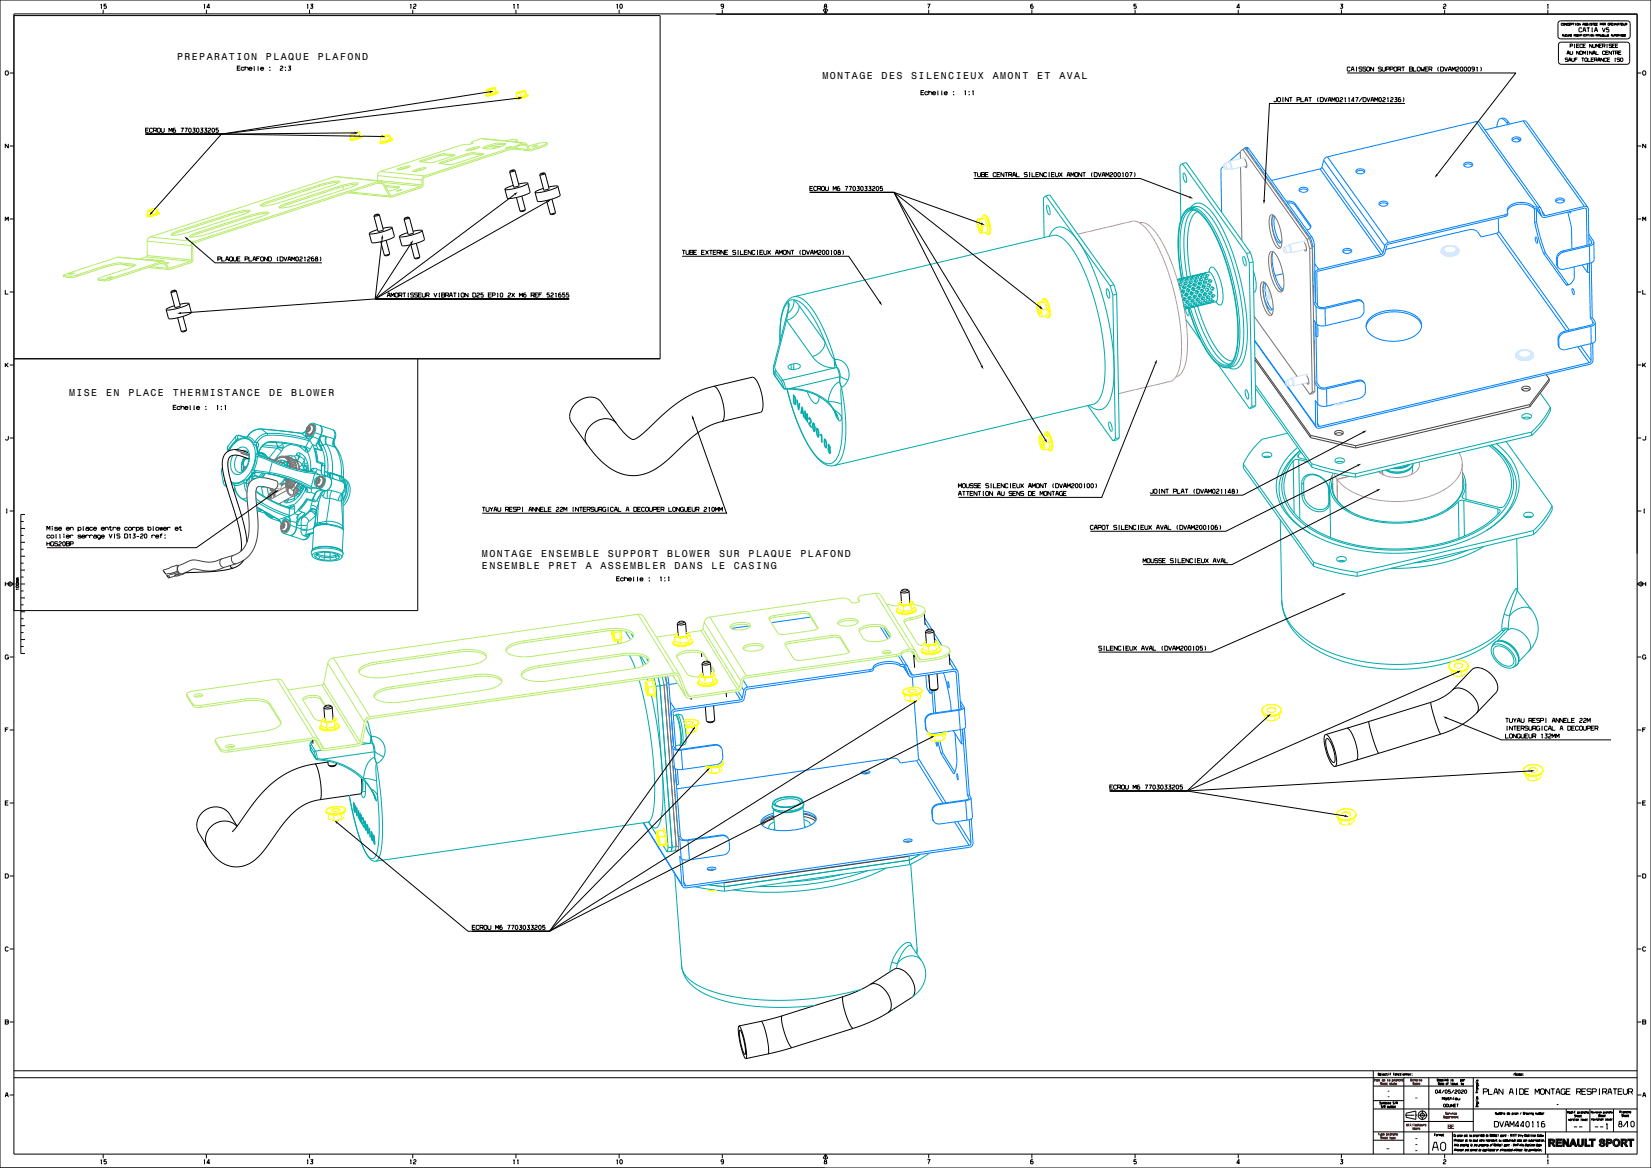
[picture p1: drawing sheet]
<svg xmlns="http://www.w3.org/2000/svg" width="1189mm" height="841mm" viewBox="0 0 1189 841" stroke-linecap="round" stroke-linejoin="round" font-family="sans-serif">
<defs><g id="words">
<g font-size="7.2">
<text x="128" y="43">PREPARATION</text>
<text x="192" y="43">PLAQUE</text>
<text x="229" y="43">PLAFOND</text>
<text x="592" y="57">MONTAGE</text>
<text x="635" y="57">DES</text>
<text x="656" y="57">SILENCIEUX</text>
<text x="715" y="57">AMONT</text>
<text x="747" y="57">ET</text>
<text x="763" y="57">AVAL</text>
<text x="50" y="285">MISE</text>
<text x="76" y="285">EN</text>
<text x="92" y="285">PLACE</text>
<text x="124" y="285">THERMISTANCE</text>
<text x="194" y="285">DE</text>
<text x="210" y="285">BLOWER</text>
<text x="347" y="401">MONTAGE</text>
<text x="390" y="401">ENSEMBLE</text>
<text x="438" y="401">SUPPORT</text>
<text x="480" y="401">BLOWER</text>
<text x="518" y="401">SUR</text>
<text x="539" y="401">PLAQUE</text>
<text x="577" y="401">PLAFOND</text>
<text x="347" y="410">ENSEMBLE</text>
<text x="395" y="410">PRET</text>
<text x="422" y="410">A</text>
<text x="432" y="410">ASSEMBLER</text>
<text x="486" y="410">DANS</text>
<text x="512" y="410">LE</text>
<text x="528" y="410">CASING</text>
</g>
</g></defs>
<g fill="#000">
<path d="M353 65l3 1-3 1z" fill-rule="evenodd"/>
<path d="M373 70h3l-3 1z" fill-rule="evenodd"/>
<path d="M255 95l3 1h-3z" fill-rule="evenodd"/>
<path d="M275 97l3 1-3 1z" fill-rule="evenodd"/>
<path d="M1034 125l2 1-3 2z" fill-rule="evenodd"/>
<path d="M109 152l1 1-2 2z" fill-rule="evenodd"/>
<path d="M370 139l3-1-2 3z" fill-rule="evenodd"/>
<path d="M394 144h3l-2 2z" fill-rule="evenodd"/>
<path d="M857 141l2 2h-3z" fill-rule="evenodd"/>
<path d="M910 144h1l-1 3z" fill-rule="evenodd"/>
<path d="M133 170l3 2-1 1z" fill-rule="evenodd"/>
<path d="M276 169v3h-2z" fill-rule="evenodd"/>
<path d="M295 175l3-2-1 3z" fill-rule="evenodd"/>
<path d="M707 160l2 2h-3z" fill-rule="evenodd"/>
<path d="M633 218l1-1 1 3z" fill-rule="evenodd"/>
<path d="M128 226l2-1v1z" fill-rule="evenodd"/>
<path d="M749 221l2 2-3-1z" fill-rule="evenodd"/>
<path d="M706 264l2-1v3z" fill-rule="evenodd"/>
<path d="M833 259v3l-2-1z" fill-rule="evenodd"/>
<path d="M498 299l2 2-2 1z" fill-rule="evenodd"/>
<path d="M752 317l1-1 1 3z" fill-rule="evenodd"/>
<path d="M981 311l3-1-2 2z" fill-rule="evenodd"/>
<path d="M977 335l3-1-2 2z" fill-rule="evenodd"/>
<path d="M198 354l3-1-2 2z" fill-rule="evenodd"/>
<path d="M991 353l3-1-2 2z" fill-rule="evenodd"/>
<path d="M966 427h3l-2 2z" fill-rule="evenodd"/>
<path d="M1049 483h3l-2 2z" fill-rule="evenodd"/>
<path d="M658 505l3-1-2 2z" fill-rule="evenodd"/>
<path d="M913 515l2-1-1 2z" fill-rule="evenodd"/>
<path d="M1039 516h3v2z" fill-rule="evenodd"/>
<path d="M498 525l3-2-1 3z" fill-rule="evenodd"/>
<path d="M670 530h3l-2 2z" fill-rule="evenodd"/>
<path d="M509 554l2-1-1 2z" fill-rule="evenodd"/>
<path d="M1102 554l3 1-3 1z" fill-rule="evenodd"/>
<path d="M241 591l2 1v1z" fill-rule="evenodd"/>
<path d="M968 587l3 1h-3z" fill-rule="evenodd"/>
<path d="M1115 820l1 1v1h1l-1 1v2z" fill-rule="evenodd"/>
<path d="M1115 820l1 5h-1z" fill-rule="evenodd"/>
<path d="M1117 822v1z" fill-rule="evenodd"/>
<path d="M1117 822v1z" fill-rule="evenodd"/>
<path d="M1118 820v1z" fill-rule="evenodd"/>
<path d="M1117 822v2z" fill-rule="evenodd"/>
<path d="M1115 820h3l-1 1h-1z" fill-rule="evenodd"/>
<path d="M1117 822l1 2z" fill-rule="evenodd"/>
<path d="M1118 822v2z" fill-rule="evenodd"/>
<path d="M1118 822l1 3-1-1z" fill-rule="evenodd"/>
<path d="M1118 820v1z" fill-rule="evenodd"/>
<path d="M1118 820v1z" fill-rule="evenodd"/>
<path d="M1118 820v1z" fill-rule="evenodd"/>
<path d="M1118 822l1 3z" fill-rule="evenodd"/>
<path d="M1118 820v1z" fill-rule="evenodd"/>
<path d="M1118 822v1z" fill-rule="evenodd"/>
<path d="M1118 820v1z" fill-rule="evenodd"/>
<path d="M1119 820v2z" fill-rule="evenodd"/>
<path d="M1119 822l-1 1z" fill-rule="evenodd"/>
<path d="M1118 820v1z" fill-rule="evenodd"/>
<path d="M1119 822l-1 1z" fill-rule="evenodd"/>
<path d="M1118 823l1 1v1z" fill-rule="evenodd"/>
<path d="M1119 820v3z" fill-rule="evenodd"/>
<path d="M1119 820v3z" fill-rule="evenodd"/>
<path d="M1119 821v2z" fill-rule="evenodd"/>
<path d="M1119 821v1z" fill-rule="evenodd"/>
<path d="M1120 821v1z" fill-rule="evenodd"/>
<path d="M1119 824l1 1h-1z" fill-rule="evenodd"/>
<path d="M1121 820h4v1h-3v4z" fill-rule="evenodd"/>
<path d="M1122 822h2v1h-2z" fill-rule="evenodd"/>
<path d="M1121 820l1 5h3h-4z" fill-rule="evenodd"/>
<path d="M1125 820h2l2 4v-4h1v5h-1l-3-3v3h-1z" fill-rule="evenodd"/>
<path d="M1132 820h1l3 5h-2l-1-4-1 3z" fill-rule="evenodd"/>
<path d="M1132 823h2v1h-2z" fill-rule="evenodd"/>
<path d="M1132 820l-1 5h-1z" fill-rule="evenodd"/>
<path d="M1136 820v3z" fill-rule="evenodd"/>
<path d="M1136 820h1v5l-1-1z" fill-rule="evenodd"/>
<path d="M1137 823v2z" fill-rule="evenodd"/>
<path d="M1137 823v2z" fill-rule="evenodd"/>
<path d="M1137 824v1z" fill-rule="evenodd"/>
<path d="M1137 824v1z" fill-rule="evenodd"/>
<path d="M1137 824l1 2z" fill-rule="evenodd"/>
<path d="M1138 824v2z" fill-rule="evenodd"/>
<path d="M1138 825v1z" fill-rule="evenodd"/>
<path d="M1138 825v1z" fill-rule="evenodd"/>
<path d="M1138 825v1z" fill-rule="evenodd"/>
<path d="M1138 825v1z" fill-rule="evenodd"/>
<path d="M1138 825l1 1z" fill-rule="evenodd"/>
<path d="M1139 825v1z" fill-rule="evenodd"/>
<path d="M1139 824v2z" fill-rule="evenodd"/>
<path d="M1139 824v1z" fill-rule="evenodd"/>
<path d="M1139 824v1z" fill-rule="evenodd"/>
<path d="M1139 820v5z" fill-rule="evenodd"/>
<path d="M1139 820h1v4l-1 1z" fill-rule="evenodd"/>
<path d="M1141 820h1v5h3h-4z" fill-rule="evenodd"/>
<path d="M1145 820h4l-3 1h-1z" fill-rule="evenodd"/>
<path d="M1146 821l3-1v1h-2v4h-1z" fill-rule="evenodd"/>
<path d="M1152 821v1z" fill-rule="evenodd"/>
<path d="M1152 821v1z" fill-rule="evenodd"/>
<path d="M1152 821v1z" fill-rule="evenodd"/>
<path d="M1152 821v2z" fill-rule="evenodd"/>
<path d="M1152 821l1 2z" fill-rule="evenodd"/>
<path d="M1153 820v3z" fill-rule="evenodd"/>
<path d="M1152 824h1v1z" fill-rule="evenodd"/>
<path d="M1153 824v1z" fill-rule="evenodd"/>
<path d="M1153 820v3z" fill-rule="evenodd"/>
<path d="M1153 820v2z" fill-rule="evenodd"/>
<path d="M1153 824v1z" fill-rule="evenodd"/>
<path d="M1153 822v1z" fill-rule="evenodd"/>
<path d="M1153 824v2z" fill-rule="evenodd"/>
<path d="M1153 822v1z" fill-rule="evenodd"/>
<path d="M1153 820v1z" fill-rule="evenodd"/>
<path d="M1153 820v1z" fill-rule="evenodd"/>
<path d="M1153 822l1 1z" fill-rule="evenodd"/>
<path d="M1153 822v1z" fill-rule="evenodd"/>
<path d="M1153 824v2z" fill-rule="evenodd"/>
<path d="M1153 820v1z" fill-rule="evenodd"/>
<path d="M1153 825v1z" fill-rule="evenodd"/>
<path d="M1153 820v1z" fill-rule="evenodd"/>
<path d="M1154 822v1z" fill-rule="evenodd"/>
<path d="M1153 825l1 1z" fill-rule="evenodd"/>
<path d="M1154 825v1z" fill-rule="evenodd"/>
<path d="M1154 820v1z" fill-rule="evenodd"/>
<path d="M1154 825v1z" fill-rule="evenodd"/>
<path d="M1154 820v1z" fill-rule="evenodd"/>
<path d="M1154 822v1z" fill-rule="evenodd"/>
<path d="M1154 825v1z" fill-rule="evenodd"/>
<path d="M1154 822v1z" fill-rule="evenodd"/>
<path d="M1154 825v1z" fill-rule="evenodd"/>
<path d="M1154 820v1z" fill-rule="evenodd"/>
<path d="M1154 825v1z" fill-rule="evenodd"/>
<path d="M1154 820l1 1z" fill-rule="evenodd"/>
<path d="M1154 822l1 1z" fill-rule="evenodd"/>
<path d="M1155 820v1z" fill-rule="evenodd"/>
<path d="M1155 822v2z" fill-rule="evenodd"/>
<path d="M1155 825v1z" fill-rule="evenodd"/>
<path d="M1155 820v2z" fill-rule="evenodd"/>
<path d="M1155 824v1z" fill-rule="evenodd"/>
<path d="M1155 822v2z" fill-rule="evenodd"/>
<path d="M1155 824v1z" fill-rule="evenodd"/>
<path d="M1155 822v2z" fill-rule="evenodd"/>
<path d="M1155 822v3z" fill-rule="evenodd"/>
<path d="M1155 823h1v2h-1z" fill-rule="evenodd"/>
<path d="M1155 820l1 2h-1z" fill-rule="evenodd"/>
<path d="M1156 823v2z" fill-rule="evenodd"/>
<path d="M1157 820h2l-1 1v4z" fill-rule="evenodd"/>
<path d="M1157 820l1 5h-1z" fill-rule="evenodd"/>
<path d="M1159 820v1z" fill-rule="evenodd"/>
<path d="M1158 823h1h-1z" fill-rule="evenodd"/>
<path d="M1159 820v1z" fill-rule="evenodd"/>
<path d="M1159 820v1z" fill-rule="evenodd"/>
<path d="M1159 820v1z" fill-rule="evenodd"/>
<path d="M1159 820v1z" fill-rule="evenodd"/>
<path d="M1159 820l1 1z" fill-rule="evenodd"/>
<path d="M1159 822v1z" fill-rule="evenodd"/>
<path d="M1160 822v1z" fill-rule="evenodd"/>
<path d="M1160 820v1z" fill-rule="evenodd"/>
<path d="M1160 822v1z" fill-rule="evenodd"/>
<path d="M1160 820v2z" fill-rule="evenodd"/>
<path d="M1160 822v1z" fill-rule="evenodd"/>
<path d="M1160 820v3z" fill-rule="evenodd"/>
<path d="M1160 822v1z" fill-rule="evenodd"/>
<path d="M1160 820v3z" fill-rule="evenodd"/>
<path d="M1160 820v3z" fill-rule="evenodd"/>
<path d="M1160 820v3z" fill-rule="evenodd"/>
<path d="M1160 821v2z" fill-rule="evenodd"/>
<path d="M1161 821l-1 2z" fill-rule="evenodd"/>
<path d="M1161 821v2z" fill-rule="evenodd"/>
<path d="M1161 821v2z" fill-rule="evenodd"/>
<path d="M1161 821v1z" fill-rule="evenodd"/>
<path d="M1162 822v2z" fill-rule="evenodd"/>
<path d="M1162 822v2z" fill-rule="evenodd"/>
<path d="M1162 821v3z" fill-rule="evenodd"/>
<path d="M1162 821v4z" fill-rule="evenodd"/>
<path d="M1162 821v4z" fill-rule="evenodd"/>
<path d="M1162 821v4z" fill-rule="evenodd"/>
<path d="M1162 821v4z" fill-rule="evenodd"/>
<path d="M1163 821v2z" fill-rule="evenodd"/>
<path d="M1163 823v2z" fill-rule="evenodd"/>
<path d="M1163 820v2z" fill-rule="evenodd"/>
<path d="M1163 820v2z" fill-rule="evenodd"/>
<path d="M1163 823v2z" fill-rule="evenodd"/>
<path d="M1163 820h1v1l-1 1z" fill-rule="evenodd"/>
<path d="M1163 824v1z" fill-rule="evenodd"/>
<path d="M1163 824v2z" fill-rule="evenodd"/>
<path d="M1163 825l1 1z" fill-rule="evenodd"/>
<path d="M1164 825v1z" fill-rule="evenodd"/>
<path d="M1164 825v1z" fill-rule="evenodd"/>
<path d="M1164 825l1 1h-1z" fill-rule="evenodd"/>
<path d="M1164 820h1l-1 1z" fill-rule="evenodd"/>
<path d="M1165 820v1z" fill-rule="evenodd"/>
<path d="M1164 825l1 1z" fill-rule="evenodd"/>
<path d="M1165 825v1z" fill-rule="evenodd"/>
<path d="M1165 820v1z" fill-rule="evenodd"/>
<path d="M1165 824v1z" fill-rule="evenodd"/>
<path d="M1165 820v2z" fill-rule="evenodd"/>
<path d="M1165 820v2z" fill-rule="evenodd"/>
<path d="M1165 824v1z" fill-rule="evenodd"/>
<path d="M1165 820l1 3z" fill-rule="evenodd"/>
<path d="M1165 823v2z" fill-rule="evenodd"/>
<path d="M1166 821l1 2-1 2z" fill-rule="evenodd"/>
<path d="M1166 823l-1 2z" fill-rule="evenodd"/>
<path d="M1167 820l1 1v1h1l-1 1v2z" fill-rule="evenodd"/>
<path d="M1167 820l1 5h-1z" fill-rule="evenodd"/>
<path d="M1169 822v1z" fill-rule="evenodd"/>
<path d="M1169 822v1z" fill-rule="evenodd"/>
<path d="M1170 820v1z" fill-rule="evenodd"/>
<path d="M1169 822l1 2z" fill-rule="evenodd"/>
<path d="M1167 820h3v1h-2z" fill-rule="evenodd"/>
<path d="M1170 822v2z" fill-rule="evenodd"/>
<path d="M1170 822v2z" fill-rule="evenodd"/>
<path d="M1170 822l1 3-1-1z" fill-rule="evenodd"/>
<path d="M1170 820v1z" fill-rule="evenodd"/>
<path d="M1170 820v1z" fill-rule="evenodd"/>
<path d="M1170 820v1z" fill-rule="evenodd"/>
<path d="M1170 822l1 3z" fill-rule="evenodd"/>
<path d="M1170 820v1z" fill-rule="evenodd"/>
<path d="M1170 822v1z" fill-rule="evenodd"/>
<path d="M1170 820l1 1z" fill-rule="evenodd"/>
<path d="M1171 820v2z" fill-rule="evenodd"/>
<path d="M1171 822l-1 1z" fill-rule="evenodd"/>
<path d="M1171 820v2z" fill-rule="evenodd"/>
<path d="M1171 822v1z" fill-rule="evenodd"/>
<path d="M1170 823l1 1v1z" fill-rule="evenodd"/>
<path d="M1171 820v3z" fill-rule="evenodd"/>
<path d="M1171 820v3z" fill-rule="evenodd"/>
<path d="M1171 821v2z" fill-rule="evenodd"/>
<path d="M1171 821l1 2z" fill-rule="evenodd"/>
<path d="M1172 821v1z" fill-rule="evenodd"/>
<path d="M1171 824l1 1h-1z" fill-rule="evenodd"/>
<path d="M1172 820h5l-3 1h-2z" fill-rule="evenodd"/>
<path d="M1174 821l3-1v1h-2v4h-1z" fill-rule="evenodd"/>
</g>
<g fill="none" stroke="#000" stroke-width=".72">
<path d="M0 0h1189v841h-1189zM10 10h1169v821h-1169zM10 11h465v247h-465M73 4v-1v3M73 6h.1M74 7v3M77 3h-2v2l1-1 1 2h-2M147 4v-1v3M147 6h1M149 7v3M151 5h-2l1-2 1 3M221 4l1-1v3"/>
<path d="M221 6h1M223 7v3M224 3h1l-1 1 1 1v1h-2M296 4v-1v3M296 6h.1M297 7v3M298 4v-1h2v1l-2 1v1h2M370 4v-1v3M370 6h.1M372 7v3M373 4v-1v3M373 6h.1"/>
<path d="M444 4l1-1v3M444 6h1M446 7v3M446 4l1-1 1 1v1v1l-2-1zM516 10h663M520 7v3M521 4l-1 1-1-2h2v2l-2 1M593 7h3l-1 3zM594 4h1v-1h-1v3h1v-2M595 7v3M668 3h2l-1 3M669 7v3"/>
<path d="M743 7v3M744 3l-2 1v2h2v-2l-2 1M817 7v3M818 3h-1v2l1-1v2h-1M892 7v3M893 5h-2l1-2v3M965 3h2l-1 1 1 1v1h-2M966 7v3M1039 4l1-1h1v1l-2 1v1h2M1040 7v3M1114 4l1-1v3M1115 6h.1"/>
<path d="M1115 7v3M1123 16l1-1h48l2 2v9l-1 1-1 1h-48l-2-2v-9zM1125 17h-1l1 1M1126 17h1v1h-1zM1128 17v1l-1-1v1M1130 17h-1v1h1M1130 17h1M1131 17h-1v1h1M1131 18h1v-1h-1v1M1133 17h1M1133 17v1M1135 17v1"/>
<path d="M1136 17h1l-1 1zM1138 17v1l-1-1v1M1140 18v-1l1 1M1140 18h1M1142 17h-1l1 1h-1M1144 17h-1l1 1h-1M1145 17v1M1146 17h-1l1 1h-1M1147 17h1M1147 17v1M1148 17h1M1149 17h-1v1h1"/>
<path d="M1150 17h.1M1151 17h-1v1h1M1152 18h1v-1h-1v1M1154 18v-1l1 1M1154 18h1M1155 18h1v-1h-1v1M1156 18h.1M1158 17h1v1h-1zM1159 18h1v-1h-1v1M1160 18h.1M1161 17h1v1h-1zM1163 17v1"/>
<path d="M1165 17v1l-1-1v1M1165 18v-1l1 1M1165 18h1M1166 17h1M1167 17v1M1168 17h1M1169 17h-1v1h1M1169 17v1h1v-1M1171 18l1-1h-1v1M1171 18h1M1123 31l1-1h48l2 2v13l-2 1h-48l-2-2v-12zM1125 26v-1l1 1"/>
<path d="M1125 26h1M1126 25l1 1v-1M1128 39l1-2h1v2M1128 25v1M1129 38h1M1129 25v1h1v-1M1131 33h1l1-1h-2v2M1131 37v2h2v-2M1131 25v1l-1-1v1M1131 25h1M1132 25h-1v1h1M1134 26v-1v1l1-1v1"/>
<path d="M1134 34h.1M1134 32h.1M1134 32v2M1135 25h1l-1 1zM1135 33h2M1136 25h1v1h-1zM1137 32h-2v2h2M1137 37v2l-2-2v2M1138 37h2l-1 2h-1zM1138 25v1M1138 25h1M1139 21v-1l-2 1v1l1 1 1-1"/>
<path d="M1139 25h-1v1M1140 32h-1h-1v2h2M1140 23l1-3 1 3M1140 25v1M1140 39v-2l1 1 1-1v2M1140 33h2M1140 22h2M1142 25h-1v1h1M1142 32h-2v2h2M1142 26v-1l1 1M1142 26h1M1143 20h2"/>
<path d="M1143 39h1M1143 37h1M1143 25h1M1143 37v2M1144 25v1M1144 20v3M1145 25v1M1146 25h1l-1 1zM1146 20h1M1146 23h1M1147 32v2l-2-2v2M1147 37v2l-2-2v2"/>
<path d="M1147 20v3M1147 32l1 2h1v-2M1147 39l1-2 1 2M1147 38h2M1148 25v1l-1-1v1M1148 23l1-3h1l1 3M1149 22h1M1149 26v-1l1 1v-1v1M1149 34v-2l1 1 1-1v2M1149 37v2h2M1151 26v-1l1 1M1151 26h.1"/>
<path d="M1152 33h1M1153 25v1l-1-1v1M1153 25v1h1v-1M1154 32h-2v2h2M1154 20l1 3 1-3M1154 33h2v-1h-2v2M1154 25h1M1155 25h-1v1h1M1155 33l1 1M1155 25v1h1M1156 37h-1h-1l1 2h1M1156 38h2"/>
<path d="M1157 25v1h1M1157 32v2M1158 25h1M1158 37h-2v2h2M1159 20h-2v2l1-1 1 2h-2M1159 25h-1v1h1M1160 26l1-1v1M1160 26h1M1161 32h-2v1h1l1 1h-2M1161 37v2l-2-2v2M1161 33h2M1161 37h2"/>
<path d="M1161 25l1 1v-1M1162 37v2M1163 25h1M1163 32h-2v2h2M1163 25v1M1163 38h2v-1h-2v2M1163 33h2M1164 25h1v1h-1zM1165 38v1M1165 26l1-1h-1v1M1165 32h-2v2h2M1166 26h.1"/>
<path d="M1166 38h1M1167 26h.1M1167 25h.1M1167 25v1M1168 37h-2v2h2M1168 25v1M1169 25h1M1170 25h-1v1h1M1170 25h1M1171 25h-1v1h1M4 52v-1l2 1v1l-1 1-1-1zM7 53h3"/>
<path d="M171 49h2M173 48h-2v3h2M176 49l-1-1-1 1v2l2-1M176 49l2-1 1 1v2M176 48v3M179 49h2v-1h-1l-1 2 1 1 1-1M183 48v3M186 48v3M188 49h2l-1-1-1 1v1v1l2-1M194 50h.1M194 49h.1M202 48h2v1l-2 1v1h2"/>
<path d="M205 50h.1M206 49h.1M208 48h1l-1 1h1v1h-2M970 53h122l-57 73M972 49v-1l-2 1v2h1h1M973 51l1-3 1 3M973 50h2M977 51h.1M977 48h.1M977 48v3M981 49h-2v1h2l-1 1h-1M984 49h-3l1 1h2l-1 1h-2"/>
<path d="M984 49l1-1 1 1v2h-2zM989 48v3l-2-3v3M995 49h-2v1h2l-1 1h-1M995 48v3h1h2v-3M998 50h2v-1l-2-1v3M1001 50h2v-1l-2-1v3M1004 49v-1l2 1v2h-1h-1zM1007 50h1l1-1-2-1v3M1008 50l1 1M1009 48h3M1011 48v3M1015 50h2v-1l-2-1v3h2v-1"/>
<path d="M1018 48v3h2M1021 49v-1l2 1v2h-1h-1zM1023 48l1 3 1-1v1l1-3M1026 50h2M1028 48h-2v3h2M1029 50h2v-1l-2-1v3M1030 50l1 1M1036 48l-1 1 1 2M1037 48h2l1 1v2h-1h-2zM1040 48l1 3 1-3M1043 51l1-3 1 3M1043 50h2"/>
<path d="M1046 51v-3l1 2 1-2v3M1049 49v-1l2 1-2 1v1h2M1052 49v-1l1 1v2h-1zM1054 49l1-1 1 1v2h-2zM1057 49l1-1 1 1v2h-1h-1zM1062 49l-2 1v-1h2v2h-2M1063 49l1-1v3M1064 51h.1M1066 48l1 1-1 2M1129 42h-2l1 1h1v1h-2M1130 44v-2h1v2M1130 43h1"/>
<path d="M1132 42v2h2v-2M1134 43h2M1136 42h-2v2M1139 42h2M1140 42v2M1142 42h1v2h-2zM1144 42v2h1M1146 43h1M1148 42h-2v2h2M1148 43h2v-1h-2v2M1149 43l1 1M1151 44v-2h1v2"/>
<path d="M1151 43h1M1155 42v2l-2-2v2M1157 42h-2l1 2h1M1158 43h1M1159 42h-1v2h1M1163 42h.1M1163 44h.1M1163 42v2M1166 42h-1v1h1v1h-1M1167 42h2l-1 2h-1zM1179 53h3M1183 52l1-1 1 1v1v1l-2-1z"/>
<path d="M353 66l-194 31h-54M373 71l-214 26h-54M663 67h2M665 65h-2v3h2M668 67v-1l-2 1 1 1h1M669 67l1-1 1 1v1M669 65v3M672 67h2l-1-1-1 1v1h2M675 65l1 3M678 65l1 3M680 67h2v-1h-1l-1 2h1h1M687 68h.1"/>
<path d="M687 66h.1M695 66v-1v3M695 68h.1M698 68h.1M698 66h.1M700 66l1-1v3M701 68h.1M919 70v3h-2M921 70l1 1v2h-2v-2zM924 73h.1M924 70h.1M924 70v3"/>
<path d="M928 70v3l-2-3v3M928 70h3M930 70v3M934 72h2v-1l-2-1v3M937 70v3h2M940 73v-3h1l1 3M940 72h2M942 70h3M944 70v3M949 70v1v2M951 70h1l1 1v2h-1h-1zM954 70l1 3 1-3"/>
<path d="M956 73l1-3h1l1 3M957 72h1M959 73v-3l1 2 1-2v3M963 70l1 1v2h-1h-1v-2zM965 71l1-1 1 1-2 1v1h2M968 71l1-1v3M969 73h.1M971 71l1-1v3M971 73h1M975 73h-2l2-3v3M976 70h2l-1 3M981 70l-2 3"/>
<path d="M982 70h1l1 1v2h-1h-1zM984 70l2 3 1-3M987 73l1-3h1v3M988 72h1M990 73v-3l1 2 1-2v3M994 70l1 1v2h-1h-1v-2zM996 71v-1l2 1-2 1v1h2M999 71l1-1v3M999 73h1M1001 71l1-1 1 1-2 1v1h2M1004 70h2l-1 2h1v1h-2M1009 70l-2 1v2h1v-2l-1 1"/>
<path d="M1010 70l1 1-1 2M1012 75h-98l-4 69M105 97h54l116 1M105 97h54l-50 56M105 94h2M107 92h-2v3h2M110 93l-1-1-1 1v2h2M110 94h2l1-1-3-1v3M112 94l1 1M114 92l1 1v2h-2v-2zM116 92v3h1h1v-3M122 95v-3l1 2 1-2v3"/>
<path d="M126 92l-1 1v2h1v-1h-1M130 92h2l-1 3M133 92h2l-1 3M136 92l2 1v2h-1h-1v-2zM139 92h1l-1 2h1v1h-1M142 92l1 1v2h-2v-2zM144 92h2l-1 2h1v1h-2M147 92h2l-1 2h1v1h-1h-1M150 93v-1l2 1-2 1v1h2M153 92l1 1v2h-1v-2zM157 92h-1l-1 2 2-1v2h-2M255 96l-150 1"/>
<path d="M6 104v3l-2-3v3M7 105h3M1179 105h3M1185 104v3l-2-3v3M367 124h.1M368 123l-1 1M370 134l-5 1-1 1M370 122l-2 1M370 122l1 1M371 123l-4 1M371 123l3 11h-2l-2 1-3-11M380 132a32 32 0 0 1-16 5v-1"/>
<path d="M380 132l2 7a32 32 0 0 1-16 4l-2-7M380 132h-2h-5M389 126h.1M389 125v1M391 136l-4 1-2 2M392 124l-3 1M392 124l1 1M393 125h.1M393 125l-4 1M393 125l2 11-1 1h-2l-3-11M402 134a32 32 0 0 1-16 5h-1M402 134l1 7a32 32 0 0 1-16 4l-2-6"/>
<path d="M402 134h-2l-5 1M583 139h61l63 22M583 139h61l63 124M583 139h61l109 177M583 139h61l105 82M583 136h2M585 134h-2v3h2M588 135v-1l-2 1v2h1h1M589 136h2v-1l-2-1v3M590 136l1 1M592 135v-1l2 1v2h-1h-1zM594 134v3h1h2v-3"/>
<path d="M600 137v-3l1 2 1-2v3M605 134l-2 1v2h1l1-1h-2M609 134h1l-1 3M611 134h2l-1 3M615 134l1 1v2h-1h-1v-2zM617 134h2l-1 2h1v1h-2M620 134l2 1v2h-1h-1v-2zM623 134h1l-1 2h1v1h-1M626 134h1l-1 2h1v1h-2M628 135l1-1 1 1-2 1v1h2M632 134l1 1v2h-1h-1v-2zM636 134h-2v2l1-1 1 2h-2"/>
<path d="M701 129h120l36 13M701 124h2M702 124v3M704 124v3h1h1v-3M707 126h2v-1l-2-1v3h2v-1M710 126h1M712 124h-2v3h2M717 125v-1l-2 1v2h1h1M718 126h2M720 124h-2v3h2M723 124v3l-2-3v3M724 124h2"/>
<path d="M725 124v3M726 126h2l1-1-3-1v3M728 126l1 1M729 127l1-3h1v3M730 126h1M732 124v3h2M740 125l-1-1-1 1v1h2l-1 1h-1M741 124h1M741 127h1M742 124v3M743 124v3h2M746 126h2"/>
<path d="M748 124h-2v3h2M751 124v3l-2-3v3M754 125l-1-1-1 1v2h2M755 124h1M755 127h1M756 124v3M757 126h2M759 124h-2v3h2M760 124v3h1h1v-3M763 124l2 3M765 124l-2 3M768 127l1-3h1l1 3"/>
<path d="M769 126h1M771 127v-3l1 2 1-2v3M775 124l1 1v2h-2v-2zM779 124v3l-2-3v3M780 124h2M781 124v3M787 124l-1 1 1 2M788 124h2v1v2h-2zM791 124l1 3 1-3M794 127v-3h1l1 3M794 126h2M796 127v-3l2 2 1-2v3"/>
<path d="M799 125l1-1 1 1-2 1v1h2M803 124l1 1v2h-1h-1v-2zM806 124l1 1v2h-1h-1v-2zM808 125l1-1v3M809 127h.1M811 124l1 1v2h-1v-2zM813 124h2l-1 3M817 124v1v2M4 159v-3l1 2 1-2v3M7 158h3M269 156h.1M270 155l-1 1"/>
<path d="M272 154l-2 1M272 154l1 1M273 155h.1M273 155l-4 1M273 155l3 11h-1l-3 1-3-11M291 158h.1M292 157l-1 1M294 156l-2 1M294 156l1 1M295 157h.1M295 157l-4 1M295 157l3 11h-2l-2 1-3-11"/>
<path d="M371 140l-101 75h140M372 142l3 10M376 141l2 10M378 151l-2 1h-1M378 151l-3 1M394 144l2 10M394 145l-124 70h140M396 154h.1M397 143l3 10M400 153l-2 1h-2M400 153l-4 1M400 153h.1"/>
<path d="M1179 158h3M1183 159v-3l1 2 1-2v3M135 172l20 17h77M272 165l-5 2-1 1M274 174l3 10M275 172l-5 43h140M278 173l3 10M282 164a32 32 0 0 1-16 4M282 164l2 6a32 32 0 0 1-16 5l-2-7M282 164h-1h-5M294 168l-5 1-1 1M296 176l2 10"/>
<path d="M296 175l-26 40h140M300 175l2 10M304 166a32 32 0 0 1-16 5v-1M304 166l2 7a32 32 0 0 1-16 4l-2-7M304 166h-2l-5 1M157 187h2v-2h-2v3M160 185v3h2M162 188l1-3h1l1 3M163 187h1M165 186l1-1 1 1v1v1l-2-1zM167 187v1M168 185v2l1 1 1-1v-2"/>
<path d="M171 186h2M173 185h-2v3h2M176 187h2l1-2h-3v3M179 185v3h2M182 188l1-3h1v3M182 187h2M185 186h1M187 185h-2v3M188 186v-1l2 1v1l-1 1-1-1zM193 185v3l-3-3v3M193 185h2v1v1v1h-2zM200 185v1v2"/>
<path d="M202 185h1l1 1v1l-1 1h-1zM204 185l2 3 1-3M207 188l1-3h1v3M208 187h1M210 188v-3l1 2 1-2v3M213 186l1-1 1 1v1l-1 1-1-1zM216 186v-1h2v1l-2 1v1h2M219 186l1-1v3M219 188h1M221 186l1-1h1v1l-2 1v1h2M226 185l-2 1v2h1h1v-2l-2 1M227 186h1v-1h-1v3h2l-1-2"/>
<path d="M230 185l1 1-1 2M277 184h.1M281 183l-2 1h-2M281 183l-4 1M281 183h.1M298 186h.1M302 185l-2 1h-2M302 185l-4 1M491 185h120l23 33M491 180h2M492 180v3M494 180v3h1h1v-3"/>
<path d="M497 182h2v-1l-2-1v3h2v-1M500 182h1M502 180h-2v3h2M505 182h2M507 180h-2v3h2M508 180l2 3M510 180l-2 3M511 180h2M512 180v3M514 182h1M516 180h-2v3h2M516 182h2l1-1-3-1v3"/>
<path d="M518 182l1 1M521 180v3l-2-3v3M522 182h2M524 180h-2v3h2M530 181l-2-1v1l1 1 1 1h-1h-1M531 180h1M531 183h1M532 180v3M533 180v3h2M536 182h2M538 180h-2v3h2M541 180v3l-2-3v3"/>
<path d="M544 181l-1-1-1 1v2h2M545 180h1M545 183h1M546 180v3M547 182h2M549 180h-2v3h2M550 180v3h1h1v-3M553 180l2 3M555 180l-2 3M558 183l1-3h1l1 3M559 182h1M561 183v-3l1 2 1-2v3"/>
<path d="M564 181l1-1 1 1v2h-2zM569 180v3l-2-3v3M570 180h2M571 180v3M577 180l-1 1 1 2M578 180h2v1v2h-2zM581 180l1 3 1-3M584 183v-3h1l1 3M584 182h2M586 183v-3l2 2 1-2v3M589 181l1-1 1 1-2 1v1h2M593 180l1 1v2h-1h-1v-2z"/>
<path d="M595 181l1-1 1 1v2h-1h-1zM598 181l1-1v3M599 183h.1M601 181v-1l1 1v2h-1zM604 182h1v-2l-1 1v2h1v-1M607 180v1v2M4 209v3h2M7 210h3M123 210h.1M124 210h-1M126 209l-2 1M126 209h1"/>
<path d="M127 209l-4 1M127 209l3 11-2 1h-2l-3-11M136 219a32 32 0 0 1-16 4M136 219l2 6a32 32 0 0 1-16 5l-2-7M136 219l-1-1-6 1M279 214l1-3 1 3M279 213h2M282 214v-3l1 2 1-2v3M284 212l1-1 2 1v1l-1 1-2-1zM287 213h2v-2h-2v3M289 213v1M290 211h2"/>
<path d="M291 211v3M294 211h.1M294 214h.1M294 211v3M298 211h-2v1h1l1 2h-1h-1M301 211h-1h-2l1 1 2 1-1 1h-2M301 212h2M303 211h-2v3h2M304 211v2l1 1 1-1v-2M307 213h2v-2h-2v3M308 213l1 1M312 211l2 3 1-3"/>
<path d="M316 211h1M316 214h1M316 211v3M318 212h2v-1h-2v3h2v-2M321 213h2v-2h-2v3M322 213l1 1M324 214v-3h1l1 3M324 213h2M326 211h3M328 211v3M330 211h1M330 214h1"/>
<path d="M330 211v3M332 212l1-1 1 1v1v1l-2-1zM337 211v3l-2-3v3M340 211h2l1 1v1l-1 1h-2zM343 212l1-1h1v1l-2 1v1h2M348 211h-2v1h2v2h-2M352 212h1M354 211h-2v3h2M354 213h2l1-2h-3v3M358 212v-1v3M358 214h1M360 212l1-1 1 1v1l-1 1-1-1z"/>
<path d="M366 212v-1h2v1l-2 1v1h2M368 211l3 3M371 211l-3 3M374 214v-3l1 2 1-2v3M379 211l-2 1v2h2l-1-2-1 1M382 213h2l1-2h-3v3M384 213l1 1M385 212h2M387 211h-2v3h2M388 212h2M390 211h-2v3M396 211h-2v1h1l1 2h-1h-1"/>
<path d="M397 212v-1h1v1l-1 1v1h1M400 212v-1v3M400 214h1M404 211l-2 1v2h2v-2l-2 1M407 211h-2v1h1l1 2h-1h-1M410 211h-2v1h1l1 2h-1h-1M410 215h-140l-140 10M1179 210h3M1183 209v3h2M126 220l-5 2-1 1M128 229l3 10M132 228l2 10"/>
<path d="M134 238l-2 1h-1M134 238l-3 1M301 258v182h-291M4 261v3M5 263l1 1M6 261l-2 3M7 263h3M514 278l28-6a14 14 0 0 1 6 10 22 22 0 0 1 0 14l-28 8M514 278a14 14 0 0 1 6 11 22 22 0 0 1 1 14l-1 1M514 278a84 84 0 0 0-41 25 64 64 0 0 1-16 13 4 4 0 0 1-4-1l-4-4-5-6M832 262l-39 96h-103M1179 263h3"/>
<path d="M1183 261v3M1184 263l1 1M1185 261l-2 3M125 293h2M127 292h-2v3h2M130 293h-1h-1v2l2-1M130 293h2h1v2M130 292v3M133 294h2v-1h-1l-1 1 1 1 1-1M137 292v3M140 292v3M142 294h2l-1-1h-1v1v1l2-1"/>
<path d="M148 295h.1M148 293h.1M156 292h1v3M157 295h.1M159 295h.1M160 293h.1M162 292v3M162 295h1M6 314v2l-1 1-1-1M7 315h3M444 305a13 13 0 0 0-19 2 11 11 0 0 0-2 13M444 305l-11-16a13 13 0 0 0-19 2 11 11 0 0 0-2 14l11 15"/>
<path d="M499 302l24 68h-176M520 304a57 57 0 0 0-27 16 89 89 0 0 1-24 20 30 30 0 0 1-36-8l-10-12M982 311l-87 46h-67M1179 315h3M1185 314v2v1l-2-1M179 326a14 14 0 0 0-16 0 15 15 0 0 0-2 14l5 19a104 104 0 0 1 8 36v2M179 330a16 16 0 0 0-12-2 6 6 0 0 0-3 8 125 125 0 0 0 8 29 102 102 0 0 1 6 25M978 335l-95 48h-98M198 354l-57 40h-107M690 351v-3l1 2 1-2v3M690 357l1-3h1v3M691 356h1"/>
<path d="M693 349l1-1 1 1v2h-2zM693 354h2M694 354v3M696 348v3h2v-3M696 354h2M697 354v3M699 355h1M701 349l-1-1-1 1v1h2l-1 1h-1M701 354h-2v3h2M704 349l-2-1-1 1 2 1 1 1h-1h-2M704 354v3l-3-3v3M704 350h2"/>
<path d="M704 354h2M705 354v3M706 348h-2v3h2M708 354h.1M708 357h.1M708 354v3M710 354h2v2l-1 1-1-1zM712 349v-1l-2 1v1h2v1h-2M714 351h.1M714 348h.1M714 348v3M715 354v3l-2-3v3"/>
<path d="M715 348v3h3M718 357l1-3h1v3M718 350h2M719 356h1M720 348h-2v3h2M721 354v2l1 1 1-1v-2M723 348v3l-2-3v3M726 349l-1-1-1 1v2h2M728 351h.1M728 348h.1M728 348v3M729 354h-2v1l2 1-1 1-1-1"/>
<path d="M729 355h2M729 350h2M732 348h-3v3h3M732 354h-3v3h3M732 348v3h1h1v-3M734 354v3l-2-3v3M735 348l2 3M737 354h-2v1l2 1v1l-2-1M737 348l-2 3M741 351v-3h1l1 3M741 354h1h1v2l-1 1h-1zM741 350h2"/>
<path d="M743 351v-3l2 2 1-2v3M743 355h2M746 354h-3v3h3M746 349l1-1 1 1v2h-2zM749 357v-3l1 2 1-2v3M751 348v3l-2-3v3M752 354h2v2l-1 1-1-1zM752 348h2M753 348v3M757 354v3l-2-3v3M757 354h3M759 354v3"/>
<path d="M759 348l-1 1 1 2M760 348h2v1v2h-2zM760 357l1-3h1v3M761 356h1M763 348l1 3 1-3M765 355v2M765 354h-2v2l1 1 1-1M766 351l1-3 1 3M766 355h2M766 350h2M768 354h-2v3h2M769 351v-3l1 2 1-2v3"/>
<path d="M772 349v-1l1 1-1 1v1h1M774 349l1-1 1 1v2h-2zM777 349l1-1 1 1v2h-1h-1zM781 349v-1v3M781 351h.1M783 349v-1l2 1v2h-1h-1zM786 349v-1l1 1v2h-1zM789 348l1 1-1 2M830 352v3h-2M831 353l1-1 1 1v2h-2zM835 355h.1M835 352h.1"/>
<path d="M835 352v3M839 352v3l-2-3v3M839 352h3M841 352v3M845 354h2v-1l-2-1v3M848 352v3h2M851 355v-3h1l1 3M851 354h2M853 352h3M855 352v3M860 352v1v2M862 352h1l1 1v2h-1h-1z"/>
<path d="M865 352l1 3 1-3M867 355l1-3h1l1 3M868 354h1M870 355v-3l1 2 1-2v3M873 353l1-1 1 1v2h-1h-1zM876 353l1-1 1 1-2 1v1h2M879 353l1-1v3M880 355h.1M882 353l1-1v3M882 355h1M886 355h-2l2-3v3M888 354h1l-1-2-1 1 1 2h1v-1"/>
<path d="M891 352v1v2M992 353l-105 54h-64M5 369h.1M5 366h.1M5 366v3M7 368h3M15 376h2M18 371h-3v99h3M38 379h.1M38 380v2M51 380v2M56 380v3"/>
<path d="M60 379v3M76 380v2M79 380h1M79 379v2l1 1 1-1M81 380v2M95 380v2M98 380v3M107 379v3M110 379l1 3M115 380l1 2v-2l1 2v-2M121 380v2M129 380h2"/>
<path d="M130 379v2v1l1-1M347 365h2M348 365v3M350 365v3h1h1v-3M353 365l1 2M355 365l-1 2v1M356 368v-3h1l1 3M356 367h2M358 365v3h1h2v-3M364 367h2v-1l-2-1v3M365 367l1 1M367 367h2"/>
<path d="M369 365h-2v3h2M372 366l-1-1-1 1v1h2l-1 1h-1M372 367h2l1-1-3-1v3M376 365h1M376 368h1M376 365v3M381 368l1-3 1 3M381 367h2M386 365v3l-2-3v3M389 365v3l-3-3v3M389 367h2M391 365h-2v3h2"/>
<path d="M392 365v3h2M395 367h2M397 365h-2v3h2M401 366v-1l1 1-1 1v1h1M403 366l1-1 1 1-2 1v1h2M406 368v-3l1 2 1-2v3M413 365h.1M413 368h.1M413 365v3M417 365v3l-3-3v3M417 365h2M418 365v3"/>
<path d="M420 367h2M422 365h-2v3h2M423 367h2v-1l-2-1v3M424 367l1 1M428 366l-1-1-1 1v1h2l-1 1h-1M428 365v3h1h2v-3M431 367h2v-1l-2-1v3M433 367v1M436 367v1M436 366v-1l-2 1v2h1h1M438 365h.1M438 368h.1"/>
<path d="M438 365v3M442 366l-1-1-1 1v2h2M442 368l1-3h1l1 3M443 367h1M445 365v3h2M451 368l1-3 1 3M451 367h2M456 365h2l1 1v2h-1h-2zM459 367h2M461 365h-2v3h2M464 366v-1l-2 1v2h1h1M465 366v-1l2 1v2h-1h-1z"/>
<path d="M468 365v3h2v-3M470 367h2l1-1-3-1v3M473 367h2M475 365h-2v3h2M476 367h2v-1l-2-1v3M477 367l1 1M482 365v3h2M484 366l1-1 2 1v2h-1h-2zM489 365v3l-2-3v3M492 367v1M492 366v-1l-2 1v2h1h1M493 365v3h2v-3"/>
<path d="M496 367h1M498 365h-2v3h2M498 365v3h1h2v-3M501 367h2v-1l-2-1v3M503 367v1M507 366l1-1 1 1-2 1v1h2M510 366l1-1v3M511 368h.1M513 366v-1l1 1v2h-1zM515 368v-3l1 2 1-2v3M518 368v-3l1 2 1-2v3M787 379v-1l-2 1v2h1h1"/>
<path d="M791 380h2v-1l-2-1v3M794 379v-1l2 1v2h-1h-1zM796 378h3M798 378v3M804 379v-1l-2 1v1h2v1h-2M806 378h.1M806 378v3M808 378v3h2M810 380h2M813 378h-3v3h3M815 378v3l-2-3v3M818 379v-1l-2 1v2h1h1"/>
<path d="M820 378h.1M820 378v3M822 380h1M824 378h-2v3h2M824 378v3h1h2v-3M827 378l2 3M829 378l-2 3M836 378l1 3 1-3M841 378v3h2M848 378v1v2M850 378h1l1 1v2h-1h-1zM852 378l2 3 1-3"/>
<path d="M861 379l1-1 1 1-2 1v1h2M864 379v-1l2 1v2h-1h-1zM867 378l1 1v2h-1v-2zM870 379v-1v3M873 378l1 1v2h-1h-1v-2zM877 378l-2 1v2h1h1l-1-2-1 1M878 378l1 1-1 2M1179 368h3M1184 366v3M15 381h3M15 391h3M15 396h2"/>
<path d="M15 386h2M34 382v-3l1 2 1-2v3M34 390v3M34 391h2M36 386l-1-1-1 1v1h2M36 390v3M37 386l1-1 1 2h-2zM38 392h1v1M39 391l-1-1-1 1v1v1l2-1M40 384l1 3M42 380h-3l1 1h1v1h-1l-1-1M42 390h-3l1 1 2 1-1 1h-2"/>
<path d="M42 381h2v-1h-2v1l1 1 1-1M42 391l1-1h1v1l-2 1v1h2M43 384l1 3M46 390l1 1v1l-1 1-1-1v-1zM46 385h.1M46 385v2M48 381h2l-1-1h-1v1v1l2-1M48 386h2l-1-1-1 1v1h2M48 391h2v-1h-2v3h2v-2M51 380h1h1v2M51 386v-1l2 1M51 392h1l1-2h-2v3"/>
<path d="M51 385v2M56 380h1h1v2l-2-1M58 386v-1l-2 1 2 1h-1h-1M59 386h2v-1l-2 1v1h1h1M62 386v-1l2 1M62 385v2M62 380h2v1M64 381l-2-1v1l2 1M65 386v-1l2 1M65 385v2M67 380h-1h-1v2l2-1M67 381h3l-1-1h-2v1l1 1 2-1"/>
<path d="M68 386l1-1 1 2M70 386h-2l-1 1h3M72 387h-2l1-2 1 1v2h-1M73 381h2v-1h-1l-1 1 1 1 1-1M73 386h2v-1l-2 1v1h1h1M76 380h1h1v2M79 384l1 3 1-3M81 380h1h2M82 387h1M82 384h1M82 384v3M84 381h2v-1h-1l-1 1 1 1 1-1"/>
<path d="M86 385l-1-1-1 1 2 1v1h-2M90 384h1l1 1v2h-1h-1zM92 380h-1h-1v2l2-1M93 380h1l1 1-2 1zM93 385l1-1v3M94 387h.1M95 380h1h2M96 384h1l-1 2h1v1h-1M98 380h1h1v2l-2-1M98 386h2M101 385l1-1 1 1v1l-2 1h2M103 380h-2l2 1v1h-2v-1"/>
<path d="M105 384l1 1v2h-1h-1v-2zM107 380h2l-1 2-1-1M109 386l1-1 2 1M109 385v2M112 380h2v1l-1 1zM112 386h2v-1l-2 1v1h1h1M115 385h2M117 385h-1v2M118 381h2l-1-1h-1v1v1l2-1M119 387h.1M119 385h.1M121 380h2"/>
<path d="M126 381h2v-1h-2v1l1 1 1-1M788 381l1-3 1 3M788 380h2M806 381h.1M820 381h.1M833 381l1-3 1 3M833 380h2M838 381l1-3h1l1 3M839 380h1M855 381l1-3h1v3M856 380h1M858 381v-3l1 2 1-2v3"/>
<path d="M870 381h1M4 419v3M6 419v3M7 419l3 2-3 1zM12 420h1l1 1h-2zM12 419h2M12 418h2M12 419h.1M12 417v1M14 418h-2v1h2M14 416h-2v1h2M15 401h3"/>
<path d="M15 411h3M15 416h2M15 406h2M117 411l2 2M120 414l2 2M166 407l1 2h1M168 409a122 122 0 0 1-34 3h-1M175 403a13 13 0 0 1-7 6M444 417h2M446 415h-2v3h2M449 417v-1l-2 1 1 1h1M450 417l1-1 1 1v1"/>
<path d="M450 415v3M453 417h2l-1-1h-1v2h2M456 415l1 3M459 415l1 3M461 417h2v-1h-1l-1 2h1h1M468 418h.1M468 416h.1M476 416v-1v3M476 418h.1M479 418h.1M479 416h.1M481 416l1-1v3"/>
<path d="M482 418h.1M823 405v-3l1 2 1-2v3M826 403l1-1 1 1v2h-2zM829 402v3h2v-3M834 403l-2-1v1l1 1 1 1h-1h-1M837 403l-2-1-1 1 2 1 1 1h-1h-2M837 404h2M839 402h-2v3h2M845 403l-2-1v1l2 1v1h-2M847 405h.1M847 402h.1M847 402v3"/>
<path d="M848 402v3h3M851 404h2M853 402h-2v3h2M856 402v3l-2-3v3M859 403l-1-1-1 1v2h2M861 405h.1M861 402h.1M861 402v3M862 404h2M865 402h-3v3h3M865 402v3h1h1v-3M868 402l2 3"/>
<path d="M870 402l-2 3M874 405v-3h1l1 3M874 404h2M876 402l2 3 1-3M879 405l1-3h1v3M880 404h1M882 402v3h2M1183 419v3M1185 419v3M4 420h2M7 421h3M12 422h1l1 1h-2z"/>
<path d="M14 424h-2M15 421h3M15 431h3M15 436h2M15 425h2M649 426v9M650 425l-1 1M653 425l-1 1h-2v-1M653 425l-2-1-1 1M653 425l2 1M655 426l-2 1a3 3 0 0 1-4-1M655 426v8"/>
<path d="M967 428l-95 42h-81M1179 421h3M1179 421l3-2v3zM1183 420h2M15 440h3M15 451h3M15 455h2M15 446h2M488 449v9M489 448l-1 1M493 448h-1l-1 1h-2v-1M493 448l-2-1-2 1"/>
<path d="M493 448l1 1M494 449l-2 1a3 3 0 0 1-4-1M494 449v8M666 442v8M667 455v9M668 454l-1 1M671 453v1h-1h-2M671 453h-2l-1 1M671 453l2 1M673 454l-3 2a3 3 0 0 1-3-1M673 454v9M5 473h1v2"/>
<path d="M6 472h-1h-1v2v1l2-1M7 473h3M15 461h3M15 466h2M505 471v2M506 478v9M507 477l-1 1M510 476v1l-1 1-2-1M510 476h-2l-1 1M510 476l2 2M512 478l-2 1a3 3 0 0 1-4-1M512 478v8"/>
<path d="M659 473l-1-1 1 9M684 471v8M793 466h-2l1 1h1v1h-2M795 468h.1M795 465h.1M795 465v3M797 465v3h2M800 467h1M802 465h-2v3h2M805 465v3l-3-3v3M807 466v-1l-2 1v2h1h1M809 468h.1"/>
<path d="M809 465h.1M809 465v3M811 467h2M813 465h-2v3h2M814 465v3h2v-3M816 465l3 3M819 465l-3 3M822 468l1-3 1 3M822 467h2M825 465l1 3 1-3M828 468v-3h1l1 3M828 467h2"/>
<path d="M830 465v3h3M837 465v1v2M839 465h1l1 1v2h-1h-1zM842 465l1 3 1-3M844 468l1-3h1l1 3M845 467h1M847 468v-3l1 2 1-2v3M850 466l1-1 1 1-2 1v1h2M854 465l1 1v2h-1h-1v-2zM856 465l2 1v2h-1h-1v-2zM859 466l1-1v3M859 468h1"/>
<path d="M862 465l1 1v2h-2v-2zM866 465h-2v2l2-1v2h-2M868 465v1v2M1179 473h3M1185 473v2M1185 472h-2v2l1 1 1-1M523 499v3M669 486l1 10M675 485v11M675 496a4 4 0 0 1-5 0M675 496l-2 1-3-1M1046 497a10 10 0 0 1 13 2 12 12 0 0 1 5 14h-1"/>
<path d="M1046 497l14-15a9 9 0 0 1 12 2 13 13 0 0 1 6 14l-15 15M1046 497a36 36 0 0 1-16 9M1050 484l-195 86h-56M233 510l1 9M234 508l-1 2M238 508v1h-2h-1l-1-1M238 508h-2h-2M238 508l1 1M239 509l-2 1a3 3 0 0 1-4 0M239 509l1 9M498 503v1M508 509l1 10"/>
<path d="M514 508v11M514 519a4 4 0 0 1-5 0M514 519l-2 1-3-1M658 506l-262 165h-56M913 516l-58 54h-56M986 519v1a93 93 0 0 0 6 22h1M986 519l-16 5M1030 506a93 93 0 0 0 7 22l1 1M1030 506l-44 13M1042 517l39 16h79M1063 513a60 60 0 0 1-25 16M1084 517h2"/>
<path d="M1085 517v3M1087 517v3h1h1v-3M1090 517l1 2M1092 517l-1 2v1M1093 519h2M1095 517v3h1h2v-3M1101 519h2v-1l-2-1v3M1102 519l1 1M1104 519h2M1106 517h-2v3h2M1109 518h-2v1h2l-1 1h-1M1109 519h2l1-1-3-1v3"/>
<path d="M1113 517h1M1113 517v3M1118 519h2M1123 517v3l-2-3v3M1126 517v3l-3-3v3M1126 519h2M1128 517h-2v3h2M1129 517v3h2M1132 519h2M1134 517h-2v3h2M1138 518v-1l1 1-1 1v1h1M1140 518l1-1 1 1-2 1v1h2"/>
<path d="M4 525h1M6 524h-2v3M7 526h3M225 533v2M499 525l-103 146h-56M671 531l-275 140h-56M955 529h-1a28 28 0 0 0 4 19l2 3 2 1M955 529h1a29 29 0 0 1 6 23M955 532h1a20 20 0 0 1 5 17h-1a20 20 0 0 1-5-17zM970 524h1a28 28 0 0 1 6 23M970 524l-15 5M1038 529l-45 13"/>
<path d="M1084 528v3h2M1085 526h1M1085 523h1M1085 523v3M1088 528l1 1v2h-2v-2zM1089 523v3l-2-3v3M1090 523h2M1091 523v3M1092 528v3l-2-3v3M1093 520v-3h1l1 3M1093 524h1M1094 530h1v1"/>
<path d="M1095 523h-2v3h2M1095 529l-1-1-1 1v2h2M1095 524h2l1-1h-3v3M1095 528v3h1h2v-3M1097 524l1 2M1098 530h2M1100 523h-1l-1 1h2v1v1l-2-1M1100 528h-2v3h2M1101 523v2l1 1 1-1v-2M1101 528v3h1h1v-3M1104 524h2v-1h-2v3M1104 530h2v-1l-2-1v3"/>
<path d="M1105 524l1 2M1105 530l1 1M1108 524h1v2M1109 523h-1h-1v2v1l2-1M1110 529l1-1v3M1110 526h1M1110 523h1M1110 531h1M1111 523v3M1113 528h1l-1 2h1v1h-2M1113 520h1M1114 523h-2v2l1 1 1-1"/>
<path d="M1115 526l1-3 1 3M1115 529l1-1 1 1v1l-2 1h2M1115 525h2M1118 520l1-3 1 3M1118 523v3h2M1118 531v-3l1 2 1-2v3M1121 531v-3l1 2 1-2v3M1123 526l1-3h1l1 3M1124 525h1M1129 523h2v2v1h-2zM1132 524h2M1134 523h-2v3h2"/>
<path d="M1137 523h-1h-1v2v1l2-1M1138 523h2v2l-1 1-2-1v-2zM1140 523v2l1 1 1-1v-2M1143 520v-3l1 2 1-2v3M1143 524h2v-1h-2v3M1146 524h2M1148 523h-2v3h2M1149 524h1l1-1h-2v3M1150 524l1 2M1179 526h3M1183 525h2M1185 524h-2v3"/>
<path d="M227 550a43 43 0 0 1 4 25l-1 1M227 550a64 64 0 0 0-44 28l-2 3a98 98 0 0 1-14 18M236 548l1 3M236 549l-9 1M242 551a4 4 0 0 1-5 0M242 551h-2h-3M242 550v1M509 555l-113 116h-56M977 547l-15 5M993 542l-16 5M1102 555l-247 15h-56M4 578h2"/>
<path d="M6 577h-2v3h2M7 578h3M230 576a39 39 0 0 0-26 17l-2 3a111 111 0 0 1-18 23 21 21 0 0 1-32-5l-2-4M260 560l1 8-1 4-30 4M799 570h56l113 17M799 567h2M801 565h-2v3h2M804 566v-1l-2 1v2h1h1M805 567h2v-1l-2-1v3M806 567l1 1M808 565l2 1v2h-1h-1v-2zM810 565v3h1h2v-3"/>
<path d="M816 568v-3l1 2 1-2v3M821 565l-2 1v2h2l-1-2-1 1M825 565h1l-1 3M827 565h2l-1 3M830 566l1-1 1 1v2h-1h-1zM833 565h2l-1 2h1v1h-1h-1M836 565l2 1v2h-1h-1v-2zM839 565h1l-1 2h1v1h-1M842 565h1l-1 2h1v1h-2M844 566l1-1 1 1-2 1v1h2M848 565l1 1v2h-1h-1v-2zM852 565h-2v2l1-1 1 2h-1h-1"/>
<path d="M1179 578h3M1183 578h2M1185 577h-2v3h2M171 595a13 13 0 0 0-17-1 13 13 0 0 0-4 16M171 595l-6-9a13 13 0 0 0-17-3 13 13 0 0 0-5 17l7 10M243 593l94 78h56M4 629h1l1 1v2h-1h-1zM7 631h3M1179 631h3M1183 629h2v1v2h-2zM340 668h2M342 666h-2v3h2"/>
<path d="M345 667v-1l-2 1v2h1h1M346 668h2v-1l-2-1v3M347 668l1 1M349 666l2 1v2h-1h-1v-2zM351 666v3h1h2v-3M357 669v-3l1 2 1-2v3M362 666l-2 1v2h1v-2l-1 1M366 666h1l-1 3M368 666h2l-1 3M371 667l1-1 1 1v2h-1h-1zM374 666h2l-1 2h1v1h-2M377 667v-1l2 1v2h-1h-1z"/>
<path d="M380 666h1l-1 2h1v1h-1M383 666h1l-1 2h1v1h-2M385 667l1-1 1 1-2 1v1h2M388 667l1-1 1 1v2h-1h-1zM393 666h-2v2l1-1 1 2h-2M6 682h-1h-1v2v1l2-1M7 683h3M1179 683h3M1185 682h-2v2l1 1 1-1M607 718a39 39 0 0 0 7 22h1M607 718l-44 13M627 709a10 10 0 0 1 12 5 12 12 0 0 1 1 15"/>
<path d="M627 709l17-11a10 10 0 0 1 12 6 12 12 0 0 1 1 14l-17 11M627 709l-9 5-11 4M4 736h2v-1l-2-1v3h2v-1M7 736h3M532 739a50 50 0 0 0 4 23h1M532 739a13 13 0 0 1 4 8 30 30 0 0 1 1 15M548 735a42 42 0 0 1 6 23l-1 1M548 735l-16 4M563 731v1a39 39 0 0 0 7 22h1M563 731l-15 4M640 729a107 107 0 0 1-25 11M1179 736h3"/>
<path d="M1183 736h2v-1l-2-1v3h2v-1M533 742a4 4 0 0 1 2 4 29 29 0 0 1 2 13l-1-1-2-3a29 29 0 0 1-1-13zM553 759l-16 3M571 754l-18 5M615 740l-44 14M10 776h1169M10 771h1169M989 771v60M993 773v1zM994 773h1l-1 1M994 773v1M995 773h.1"/>
<path d="M995 773v2M996 774h1v-1l-1 1h1M998 773h-1l1 1M999 773h.1M999 773v1M1000 773h.1M1000 773v1M1001 773h1M1002 773l-1 1M1003 773h1M1004 773v1M1005 773v1z"/>
<path d="M1006 773l1 1M1006 773v1M1008 773h-1v1h1M1008 773h1M1008 773v1h1M1010 773h.1M1010 773v1M1011 773v1zM1011 776v55M1012 773l1 1M1012 773v1M1013 773l1 1"/>
<path d="M1013 773v1M1014 774h1v-1l-1 1h1M1016 773v1M1017 774h.1M1017 773h.1M1029 776v55M1035 777h1v1h-1zM1036 780h1l-1 1zM1036 778h1v-1l-1 1h1M1038 780h1M1038 778h-1h1h-1M1038 780v1h1"/>
<path d="M1039 778h.1M1040 777h.1M1040 777v1M1041 778l1-1v1M1041 777v1M1042 780v1h-1zM1042 778h1v-1l-1 1h1M1043 780h.1M1043 777h.1M1043 780v1M1045 777v1M1045 780h.1"/>
<path d="M1046 778h1l-1-1v1h1M1048 780v1h1M1049 780v1M1052 778h1h-1M1052 777v2M1052 780v1M1053 778l1-1v1M1053 780l1 1M1054 778h-1h1M1054 780v2M1054 778h1M1054 777v1"/>
<path d="M1061 776v39M1063 779h.1M1063 779h1M1064 778h.1M1064 780h-1l1 1M1064 780v1v-1M1091 773l-1 1M1092 773h-1l1 1h-1M1093 773h-1v1h1M1093 773h1v1h-1zM1094 773h1v1h-1M1094 773v2"/>
<path d="M1096 774v-1v1M1097 774h.1M1097 773h.1M4 790l1-3 1 3M4 789h2M7 788h3M989 799h190M989 793h22M989 782h72M994 794v1M995 794v1M995 796v2v-1"/>
<path d="M996 794l-1 1M996 794v1M996 794h.1M996 795v-1l1 1M996 796v2M997 797v-1v2M997 794h1v1h-1M997 793v2M997 797l1 1M999 794v1h-1zM1000 797h-1l1 1-1-1M1000 793v2"/>
<path d="M1000 796l1 2M1001 794h1h-1v1h1M1001 796l-1 2M1001 796v2M1002 797h-1M1002 798v-2v2M1002 797h1v1l-1-1M1002 796v2M1004 796v1v1v-1zM1004 794l-1-1 1 2h-1M1005 796v2M1005 793l-1 2"/>
<path d="M1006 794v-1v2M1006 794v1M1024 800v2M1034 785h1v2h-1zM1037 780h1v1M1038 787h-2l1-2v2M1038 781l-1-1v1h1M1039 792v-2v1l1-1v2M1039 780h1l-1 1h1M1040 785l-2 2M1041 796v1M1041 791h1v1"/>
<path d="M1041 795h-1v2h1M1041 785h1v2h-1zM1041 795h2v2h-2zM1042 791h-1v1h1M1042 791h2M1043 790v2h1M1043 795l1 2h1v-2M1044 791h1l1 1M1044 790v2M1045 785h-2v1h1l1 1h-2M1045 780v1M1046 780v1"/>
<path d="M1047 795v2l-2-2v2M1047 790h.1M1047 791v1M1047 796h1M1047 785l-2 2M1048 780h-1v1M1048 785h1v1l-1 1h1M1048 791h1h-1v1h1M1049 795h-2v2h2M1049 795h1M1049 780h1l-1 1h1M1050 795v2"/>
<path d="M1050 791v1h1M1051 785h1l-1 2h-1zM1051 791v1M1052 780h1v1h-1M1052 785h1h1v1l-2 1h2M1055 785h1v2h-1zM1063 796v1h1v-1M1063 786v1h1M1063 790h1M1063 792h.1M1063 796h1M1063 786h1"/>
<path d="M1063 783h1M1063 792h1M1064 791h.1M1064 786v1M1064 785v1M1064 781v1v-1M1064 796v1M1064 794v1h-1l2-1v1M1064 784h-1h1M1064 795h-1l1 1M1064 793h-1M1064 790h-1h1"/>
<path d="M1064 784h.1M1064 782l-1 1h1M1064 782h1M1068 786h3v-1v-1h-3v4M1072 784v4h3M1076 788l1-4h1l1 4M1076 786h2M1082 784v4l-3-4v4M1087 788l1-4h1l1 4M1087 786h2M1092 788h.1M1092 784h.1"/>
<path d="M1092 784v4M1094 784h3v1v2v1h-3zM1098 786h3M1101 784h-3v4h3M1106 788v-4l1 2 2-2v4M1109 785l1-1h1l1 1v2l-1 1h-1l-1-1zM1116 784v4l-3-4v4M1117 784h3M1118 784v4M1121 788l1-4 1 4M1121 786h2M1121 795h1"/>
<path d="M1126 786h1v2M1127 785l-1-1h-1l-1 1v2l1 1h1l1-1M1128 799v16M1128 786h2M1131 784h-3v4h3M1135 786h3v-1v-1h-3v4M1137 786l1 2M1139 786h3M1142 784h-3v4h3M1145 799v16M1146 785l-1-1h-2v1v1h2l1 1-1 1h-2v-1M1147 786h2l1-1-1-1h-2v4"/>
<path d="M1152 788h.1M1152 784h.1M1152 784v4M1154 786h3v-1v-1h-3v4M1156 786l1 2M1158 788l1-4h1l1 4M1158 786h2M1162 784h3M1162 799v16M1163 784v4M1165 786h3M1168 800v2"/>
<path d="M1168 784h-3v4h3M1169 784v3l1 1h1l1-1v-3M1172 800v2M1173 786h2l1-1-1-1h-2v4M1175 786l1 2M1179 788h3M1183 790l1-3 1 3M1183 789h2M989 815h190M1011 808h50M1012 803h7M1013 802l7-2v6l-7-1z"/>
<path d="M1019 803h2M1021 803h7M1024 803v1M1024 805v1M1033 817h1M1034 816h-1v2M1035 817v1h-1zM1035 817h1M1035 817v1M1037 817v1M1037 817h.1M1037 818v-1l1 1"/>
<path d="M1038 817h1v1M1039 817h-1v1h1M1039 817h1M1039 816v2h1M1046 815v16M1048 817h-1v1h1M1048 818v-1v1M1050 818h.1M1050 817v2M1051 817v1M1052 817v1M1052 818h.1"/>
<path d="M1053 818v-1v1M1053 817v1M1054 818h1v-1l-1 1h1M1056 817h-1l1 1h-1M1056 817h1M1056 817l1 1M1058 817l1 1M1059 817h1v1M1060 818h-1h1M1061 818h.1M1061 817v2M1062 818h.1"/>
<path d="M1062 817v1M1063 817v1zM1064 818h.1M1064 817v2M1065 818h.1M1065 817v1M1066 817h.1M1066 817v1M1067 818v-1v1M1067 817h.1M1067 817h1M1068 817v1"/>
<path d="M1068 818h1v-1l-1 1h1M1069 817h.1M1071 818h-1h1M1071 817v1M1071 818h1v-1l-1 1h1M1073 818v-1v1M1073 818h1M1074 818h.1M1075 817h-1v1h1M1075 817v1v-1v1M1076 818v-1v1M1076 818h.1"/>
<path d="M1076 808h2h1v3l-1 1h-2zM1077 817v1v-1M1078 817v1M1078 801v2l-1-2v2M1078 801v2l1-1M1079 817h.1M1079 817v1M1079 801v2M1080 801l-1 1M1080 803v-2v2M1080 808l1 4 2-4M1081 802v-1v1"/>
<path d="M1081 801h.1M1081 817v1M1082 818v-1v1h-1M1082 817l-1 2M1082 802h1M1082 801v2M1083 817l-1 1zM1083 801l1 1v1l-1-1zM1083 818h1M1083 817v1M1084 812l1-4h1l1 4M1084 810h2"/>
<path d="M1084 817h1M1085 817v1M1086 818h.1M1086 802h-1l1 1v-1M1086 801v2M1087 802v-1v1M1087 812v-4l2 2 1-2v4M1088 817v1M1089 817v1M1089 818h.1M1089 802h1v1l-1-1M1089 801v2"/>
<path d="M1090 817v1M1091 801v2M1091 817v1M1091 802l1-1v1M1092 817v1M1092 802h-1l1 1M1093 802v-1v2M1093 801v2M1093 817l1 1v-1M1094 811h-3l2-3v4M1095 817h.1M1095 817v1"/>
<path d="M1095 818h1M1096 801l-1 2M1096 817v1M1097 817l-1 2M1097 801h1v2h-1zM1097 818h1M1098 811h-3l2-3v4M1098 802h1M1098 801v2M1099 817h-1v1h1M1099 808h1h1v3v1l-2-1zM1099 818v-1v1"/>
<path d="M1099 817v1M1099 802l1-1v1M1100 817v1M1100 802h-1l1 1M1100 801l1 2v-2M1100 818h.1M1101 817h.1M1101 817v1M1102 801h.1M1102 801v2M1102 817h.1M1102 817v1"/>
<path d="M1103 802v-1v2M1103 801v2M1103 817v1M1103 808h1v4M1104 812h.1M1104 817v1M1104 802v1v-2v2M1105 817v1zM1105 818l1-1v1M1105 817v1M1106 802v-1l1 2M1106 801v2"/>
<path d="M1107 801v2l1-1M1107 808h1v4M1107 812h1M1108 801v2M1108 817h-1v1h1M1108 818h1v-1l-1 1h1M1108 801v1M1108 803v-2l1 2M1109 802h1v1l-1-1M1109 801v2M1110 818h-1h1M1110 817v1"/>
<path d="M1110 818h1l-1-1v1h1M1110 802h1v-1l-1 1h1M1111 817l1 1M1111 802h1M1111 801v2M1112 817l-1 1M1112 808h-1h-1v3l1 1 1-1v-2l-2 1M1113 815v16M1129 802v-2v1l1-1v2M1130 806v1v-1M1130 801h1v1l-1-1zM1131 806v1"/>
<path d="M1132 806h.1M1132 806v1M1132 801h-1l1 1v-1M1132 800v2M1133 800h.1M1133 801v1M1133 811h3M1134 806h-1v1M1134 801h.1M1134 806h.1M1134 806v1M1134 800v2"/>
<path d="M1135 803h-1l1 1h-1M1135 803h1v1M1135 803v1M1135 806h1v1h-1zM1136 801h1v1l-1-1M1136 801v1M1136 804h1v-1l-1 1h1M1136 806h1v1M1136 806v1M1137 811h3M1137 804h1v-1l-1 1h1M1138 800v2"/>
<path d="M1138 803h1M1139 801h.1M1139 803v1M1139 805v2M1139 801h-1l1 1M1139 806h1l-1 1h1M1140 801v1M1141 806v1v-1M1142 806v1M1142 801h-1v1l1-1M1142 801h1v1M1142 800v2"/>
<path d="M1143 805v2M1143 801h1h-1h1M1146 801v-1v2M1146 806h1M1146 801l1 1M1146 806v1M1147 801h.1M1147 806h1h-1h1M1148 801v1v-1M1149 806v1v-1M1149 811h2M1149 800h.1"/>
<path d="M1149 801v1M1150 806v1M1150 805h.1M1150 801v1v-1M1151 800h.1M1151 801v1M1151 806v1l-1-1M1152 801v1zM1152 803h-1l1 1h-1M1152 806v1M1152 805h.1M1152 803h1v1"/>
<path d="M1152 811h3M1152 803v1M1153 801v1M1153 806v1zM1153 804h1v-1l-1 1h1M1154 806h1l-1 1M1154 806v1M1154 804h1v-1l-1 1h1M1155 801v1v-1M1155 801v1M1156 803h.1M1156 800v2"/>
<path d="M1156 803v1M1157 801h.1M1157 805l-1 2M1157 810v-1v4M1157 813h1M1157 806h1h-1h1M1157 801v1M1158 801v1M1158 806v1l1-1M1159 801v1v-1M1159 806h1h-1h1M1160 801v1"/>
<path d="M1160 800v2M1160 801h1h-1h1M1161 805v2M1166 809h2v-1l-1-1-1 1v3h2v-2M1166 801h1v-1h-1v2M1169 803h-1h1v1h-1M1169 801l1-1v1M1169 803h1v1M1169 803v1M1170 801h-1l1 1M1170 801l1-1v2M1170 800v2"/>
<path d="M1170 803h1l-1 1h1M1171 803h1l-1 1h1M1172 808v-1v4M1172 811h.1M1172 807l-3 4M1172 801h-1l1 1v-1M1172 803h1M1172 801l1-1v2M1173 803v1M1174 801v-1v1M1174 808l1-1 2 1v3h-1h-2zM73 836v-1v3"/>
<path d="M73 838h.1M74 831v3M77 835h-2v1h1l1 2h-1h-1M147 836v-1v3M147 838h1M149 831v3M151 837h-2l1-2 1 3M221 836l1-1v3M221 838h1M223 831v3M224 835h1l-1 1 1 1v1h-2M296 836v-1v3"/>
<path d="M296 838h.1M297 831v3M298 836v-1h2v1l-2 1v1h2M370 836v-1v3M370 838h.1M372 831v3M373 836v-1v3M373 838h.1M444 836l1-1v3M444 838h1M446 831v3M446 836l1-1 1 1v1v1l-2-1z"/>
<path d="M520 831v3M521 836l-1 1-1-2h1h1v2l-2 1M594 836h1v-1h-1v3h1v-2M595 831v3M595 831l1 3h-3zM668 835h2l-1 3M669 831v3M743 831v3M744 835l-2 1v2h1h1v-2l-2 1M817 831v3M818 835h-1v1h1v2h-1M892 831v3"/>
<path d="M893 837h-2l1-2v3M965 835h2l-1 1 1 1v1h-2M966 831v3M989 821h22M1032 829l1-6h1l2 6M1032 826h3M1037 824l2-1h1l1 1v3l-1 2h-1l-2-2zM1039 836l1-1h1v1l-2 1v1h2M1040 831v3M1047 820v2M1047 824h1M1048 824l-1 1"/>
<path d="M1048 827l-1 2M1048 821h.1M1048 824h1l-1 1M1048 828h1M1048 824v1M1048 820v2M1049 827h-1v2M1049 821h.1M1049 821v1M1049 828h1M1049 828v1M1049 824v1"/>
<path d="M1049 824h.1M1050 821v1M1050 828v1M1050 824v1M1051 821v1M1051 828v1M1052 821v1M1052 824v1M1052 828v1v-1M1053 828v1v-1M1053 821v1M1053 824h.1"/>
<path d="M1053 824l-1 1M1054 824v1M1054 820v2M1054 827l-1 2M1054 825h-1h1M1055 824l-1 1 1-1M1055 821h1l-1 1h1M1055 828h1v1M1056 824l-1 1M1056 824h.1M1056 828l-1 1h1M1056 824h1l-1 1"/>
<path d="M1056 828h1l-1 1M1056 821h1M1056 824v1M1056 828v1M1056 820l1 2M1057 825v-1v2M1058 828h-1v1v-1M1058 827l-1 2M1058 821h1v1M1058 821v1M1059 821h1h-1v1h1M1059 824v1"/>
<path d="M1059 824h.1M1059 828v1v-1M1060 828v1M1060 824v1M1061 828v1M1061 828l-1 1M1061 821v1M1062 828v1M1062 824h.1M1062 828l-1 1M1062 821v1M1062 824v1"/>
<path d="M1063 824v1M1063 824l-1 1M1063 828l-1 1zM1063 821v1M1063 825l1-1-1 1h1M1064 828h.1M1064 821h.1M1064 827v2M1064 820v2M1065 824h1l-1 1M1065 828h1l-1 1v-1M1065 824v2"/>
<path d="M1065 827v2M1066 821v1M1066 828h1l-1 1v-1M1066 824h1M1066 824v1M1067 821h.1M1067 820v2M1067 824v1zM1067 821h1M1067 821v1M1068 824v1M1068 824v2"/>
<path d="M1068 821h1l-1 1h1M1068 828v1v-1M1069 827l-1 2M1069 825v-1v1M1069 828v1v-1M1069 828v1M1070 824h.1M1070 828v1v-1M1070 824l-1 1M1070 828l-1 1M1070 821h1M1070 821v1"/>
<path d="M1071 824h.1M1071 824v1M1071 827v2M1071 821h1l-1 1h1M1072 824v1M1072 828v1M1072 827h.1M1072 824l-1 2M1072 821h1v1h-1M1072 821v1M1073 828l-1 1 1-1M1073 821h1"/>
<path d="M1073 821v1M1073 828h1v1M1074 824l-1 1zM1074 828l-1 1h1M1074 821v1zM1074 828h1M1074 824h1M1075 827v2M1075 824l-1 1M1075 828h1l-1 1v-1M1075 821v1M1075 820v2"/>
<path d="M1076 825v-1v1M1076 821v1M1076 825h.1M1077 828h-1v1v-1M1077 827l-1 2M1077 824h.1M1077 821h.1M1077 821v1M1077 824v1M1078 821h.1M1078 820v2M1078 828v1z"/>
<path d="M1078 824v1v-1v1M1079 825v-1v1M1079 825h.1M1079 828h.1M1079 828l-1 1M1080 824v1v-1M1080 821v1zM1080 824v1h1M1080 821l1 1M1081 828l-1 1 1-1M1081 821v1M1081 824h1"/>
<path d="M1082 824v1M1082 828l-1 1M1082 827h.1M1082 828h1M1082 828v1M1083 821h-1v1h1M1083 821l1 1zM1084 828h-1v1l1-1M1084 824l-1 1M1084 824h1l-1 1M1084 828v1v-1M1084 821v1"/>
<path d="M1084 824v2M1084 821h.1M1084 822l1-1v1M1085 828l-1 1M1085 821v1M1085 824v1zM1085 821h.1M1085 822v-1l1 1M1085 827v2M1086 824h.1M1086 824v1M1086 828v1"/>
<path d="M1086 821v1h1M1087 821v1M1087 824h.1M1087 828h.1M1087 824v1M1087 821l1 1M1087 827v2M1088 828v1v-1M1088 825h.1M1088 821h.1M1088 821v1M1089 828v1v-1"/>
<path d="M1089 827v2M1089 821v1M1090 821v1M1090 824v1M1091 828l-1 1 1-1M1091 825h.1M1091 821v1M1091 824v1M1091 820h.1M1092 828l-1 1M1092 824l-1 1M1092 827h.1"/>
<path d="M1092 828h1M1092 824v1M1093 827v2M1093 821v1M1093 828h1l-1 1M1093 824v1M1094 821v1M1094 828v1zM1094 821h1v1M1095 824v1v-1M1095 828v1v-1M1096 828l-1 1"/>
<path d="M1096 824l-1 1M1096 824h.1M1096 821h-1l1 1h-1M1096 828h.1M1096 824h1M1096 827v2M1096 824v1M1097 824v1M1097 824v2M1098 825h.1M1098 821h-1l1 1h-1M1098 828v1"/>
<path d="M1098 827h.1M1098 821l1 1zM1099 828h.1M1099 827v2M1099 824l-1 1h1M1099 821l1 1M1099 821v1M1099 824h1v1M1100 824l-1 1M1100 828h-1l1 1-1-1M1100 824h1l-1 1M1100 825h.1"/>
<path d="M1101 821v1M1101 824h.1M1101 828h1l-1 1v-1M1101 828v1M1101 824v1M1101 821v1h1M1102 821v1M1102 824v1M1102 828h1l-1 1v-1M1102 824h.1M1103 821h.1M1103 824v1"/>
<path d="M1103 820v2M1103 828h1M1103 828v1M1104 824l-1 1M1104 821v1zM1104 829v-1v1M1104 828v1M1104 828h.1M1104 824v1zM1105 821h.1M1105 821v1M1105 824v1"/>
<path d="M1105 828v1M1105 827h.1M1106 821h.1M1106 821v1M1106 828v1v-1M1107 821v1M1107 824l-1 1h1M1107 828v1l-1-1M1107 825l1-1-1 1h1M1108 821v1M1108 828v1M1108 827h.1"/>
<path d="M1108 821l-1 1h1M1108 821h1M1109 824l-1 1M1109 820v2M1109 828l-1 1zM1109 825v-1v1M1109 828h1v1M1109 828v1M1110 821h.1M1110 821v1M1110 824v1M1110 829h.1"/>
<path d="M1110 821l1 1zM1111 821h1v1M1111 821v1M1112 822h.1M1114 836l1-1v3M1115 838h.1M1115 831v3M1115 820l4 1 1 1-2 1 2 2h-1l-2-1v-1l-1 2h-1zM1116 821h2v1h-2zM1121 820h4v1h-3v1h2v1h-2v2h3h-4zM1125 820h2l2 4v-4h1v5h-1l-3-3v3h-1zM1132 820h1l3 5h-2v-1h-2l-1 1h-1z"/>
<path d="M1133 821l1 2h-2zM1136 820h1v4l1 1 1-1v-4h1v4v1l-2 1-2-1zM1141 820h1v5h3h-4zM1145 820h4v1h-2v4h-1v-4h-1zM1152 821l2-1 2 1v1h-1l-1-1h-1l3 2v1l-1 1-2 1-1-1v-1h1l1 1 1-1-3-2zM1157 820h3l1 1-1 2h-2v2h-1zM1158 821h1l1 1-2 1zM1163 821h1l1 1v1v2h-1l-1-1zM1167 820l4 1 1 1-2 1 2 2h-1l-2-2-1 2h-1zM1168 821h2l1 1h-3zM1172 820h5v1h-2v4h-1v-4h-2z"/>
<circle cx="1024" cy="803" r="1.5"/>
<circle cx="1024" cy="803" r="3"/>
<circle cx="1164" cy="823" r="2.7"/>
</g>
<g fill="none" stroke="#404040" stroke-width=".72">
<path d="M904 257l40 56M904 259l40 56M1096 279l2-1a2.5 2.5 0 0 1 3 0 2.5 2.5 0 0 1 1 3 4 4 0 0 1-6-1zM1113 270l3 3M1116 273v1l-14 19M1116 273l-14 18M1102 291v2M1102 291l-126 30M1102 293l-126 30M1102 281l-3-1-3 1M944 313l32 8M944 313v2"/>
<path d="M944 315l32 8M961 311l2-1a2.5 2.5 0 0 1 3 0 2.5 2.5 0 0 1 1 2 4 4 0 0 1-6 0zM967 312h-3l-2 1M976 321v2M168 400a16 16 0 0 0 11-16 145 145 0 0 0-1-28 10 10 0 0 1 7-12 26 26 0 0 1 15 3v1a4 4 0 0 1-3 4 18 18 0 0 0-11-1 9 9 0 0 0-2 8 89 89 0 0 1 1 30 21 21 0 0 1-15 17M168 400a3 3 0 0 0-1 4 3 3 0 0 0 3 2M168 400l-8 2M120 414h.1M120 414l2 1v1M121 415l1 1M121 416h1M122 416h.1"/>
<path d="M122 413l-3 1M126 415l-4 1M128 412h1M128 412l-6 1M128 407h1M128 407v5M128 407l-11 4M129 412l-6 2-1-1M130 413l-4 1M132 413h1M133 413l-6 2-1-1M133 413h.1"/>
<path d="M160 402l-1 1a21 21 0 0 1-17 0 21 21 0 0 0-14 5 3 3 0 0 0 0 4 3 3 0 0 0 4 1l3-1a8 8 0 0 1 9-2 25 25 0 0 0 18-1M160 402a3 3 0 0 0-2 4 3 3 0 0 0 4 3M170 406l-8 3M625 557h-2M557 588l-6 2-3 4M557 589l-5 3-3 2M579 586a13 13 0 0 1 9 4M579 588l5 1 3 2M654 616v1M654 617l-132 19M655 606h-2M514 626l-2 1"/>
<path d="M521 635l1 1M522 635v1"/>
</g>
<path d="M200 348l2 1M202 349l1 1M203 350a1.8 1.8 0 0 1-2 2l-2-1M203 349h-1M203 349v1M203 349h1M203 349h.1" fill="none" stroke="#a0a0a0" stroke-width=".72"/>
<g fill="none" stroke="#0aa" stroke-width=".72">
<path d="M851 118l-1 1v39M851 118l47 65M851 118l3-1 47 65M852 125l2 1a6 6 0 0 1 0 5l-2-2zM753 141l-2 2 1 28M753 141l3-1 46 65M753 141l46 65M754 148h1l1 1a5 5 0 0 1 0 6l-2-3zM854 152a7 7 0 0 1 10 1 87 87 0 0 1 19 37 159 159 0 0 1 8 60 18 18 0 0 1-6 14l-2 1-3-1M854 152a27 27 0 0 0-6 18l1 12 2 19M857 149h3a13 13 0 0 1 12 7 139 139 0 0 1 21 58 99 99 0 0 1 1 42 10 10 0 0 1-9 9M857 149a13 13 0 0 1 12 7 139 139 0 0 1 22 59 99 99 0 0 1 0 42 10 10 0 0 1-6 8"/>
<path d="M857 149l-3 3M858 149a7 7 0 0 1 11 0 82 82 0 0 1 19 35 171 171 0 0 1 10 66 22 22 0 0 1-6 15l-3 1-4-1M859 151a16 16 0 0 0-6 14 117 117 0 0 0 2 35M861 151a7 7 0 0 0-9 6 74 74 0 0 0-1 34l1 9M862 152a13 13 0 0 0-6 12 105 105 0 0 0 1 35M756 170a8 8 0 0 1 9-6 29 29 0 0 1 14 14 189 189 0 0 1 23 99 25 25 0 0 1-7 17 8 8 0 0 1-11-2M854 200h-1M854 200h.1M854 200l-3 1M855 200l-1 1M855 200v1M855 200h.1"/>
<path d="M855 200h2M856 199l-1 1M856 199l-3 1M856 199h.1M856 199v1M857 200h.1M857 200l-1 1h-2M858 199h-2M858 199l-3 1M858 199h.1M858 200h.1M858 199v1"/>
<path d="M858 199l1 1M859 199h.1M859 199h1M859 199h-1M859 199v1M859 199h-3M860 198l-1 1M860 198v1M860 198h.1M860 199h.1M860 199v1h-2M861 198h-1"/>
<path d="M861 198h.1M861 198l-2 1M861 199v1M861 199v2M861 199h.1M862 199l1 1M862 199h-1M862 199v2M862 198l-1 1M862 198v1M862 198h.1M862 198h2"/>
<path d="M862 198l1 1M863 198h-1M863 198h-3M863 198h.1M863 200h.1M863 200a1.5 1.5 0 0 1-1 1 1.5 1.5 0 0 1-1-1M864 197l-1 1M864 198h.1M864 198l-1 1h-2M864 199v1M865 197h-1M865 197l-3 1"/>
<path d="M865 199h-1M865 199v1M865 197h.1M865 198h.1M865 199h2M865 199h.1M866 197l-1 1M866 197v1M866 197h.1M866 197h2M867 197h-1M867 197h-3"/>
<path d="M867 197h.1M867 199h.1M867 199a1.5 1.5 0 0 1-1 1 1.5 1.5 0 0 1-2 0M868 197h.1M868 197a1.8 1.8 0 0 1-3 1M868 200l-1 1M868 200v1M868 199h.1M868 200h2M868 200h.1M869 196l-2 1M869 196h.1"/>
<path d="M869 196l-3 1M869 198l-1 1M869 198v1M869 198h2M869 198h.1M870 196h1a23 23 0 0 1 5 21h-1M870 196l-3 1M871 196a2.7 2.7 0 0 1 2-4 16 16 0 0 1 6 11 23 23 0 0 1 1 16h-2l-2-2M871 198h.1M871 198a1.5 1.5 0 0 1-1 1 1.5 1.5 0 0 1-2 0M871 195l-1 1M895 185l2 1a6 6 0 0 1 0 5l-2-2z"/>
<path d="M898 183l2 6M900 189l2 104M901 182l1 7M901 182l-3 1M902 189h-2M902 189l2 103M903 195a23 23 0 0 1 1 15l-1 1M568 218v2M568 217v1M568 217a25 25 0 0 0-6 18v10M568 217v3M568 220v1"/>
<path d="M568 220h.1M572 214a11 11 0 0 1 10 5 109 109 0 0 1 19 40M572 214l186-45a13 13 0 0 1 12 8 139 139 0 0 1 22 53 121 121 0 0 1 2 51 12 12 0 0 1-7 10l-187 44M572 214a13 13 0 0 0-9 11 78 78 0 0 0-1 21M572 216l-1 5-4 5M572 216l4 4M572 216a4 4 0 0 0-4 1M572 216a19 19 0 0 1 12 10l6 10 4 10M797 208h1v1a5 5 0 0 1 1 6l-2-3zM799 206l2 6M801 212l2 104M802 205l2 7"/>
<path d="M802 205l-3 1M804 212l2 103M804 212h-3M848 201h.1M848 202h1M848 203h.1M849 201h-1M849 201h.1M849 205l1 1M849 205h.1M849 202h.1M849 202h-1"/>
<path d="M849 205v1M849 204v1M849 207h1M849 203h.1M849 205l2 1h-1M850 204l1 1M850 204h-1M850 204l-1 1M850 208h.1M850 201h-1M850 201h.1M850 205v1"/>
<path d="M850 201h-2M850 202l-1 1M850 202v1M850 202h2M850 202h.1M850 207h1M850 207v1M851 207l-1 2M851 207h.1M851 212l1 1M851 212v1zM851 213h.1"/>
<path d="M851 201h-1M851 201v1M851 200a96 96 0 0 1 0-42 8 8 0 0 1 7-7 17 17 0 0 1 12 10 157 157 0 0 1 21 89 17 17 0 0 1-6 13 9 9 0 0 1-11-4 96 96 0 0 1-18-37M851 209l2 1M851 201h.1M851 201h2M851 205l-1 1M851 205h.1M851 209a1.4 1.4 0 0 0 0 1 1.4 1.4 0 0 0 1 1M851 213h1M851 209h.1M852 209l-1 1"/>
<path d="M852 207h.1M852 207h-1M852 209h.1M852 207l1 1M852 208l1 1M852 208l-1 1M852 216h.1M852 216l1 1M852 200l-1 1M852 215h.1M852 200l-3 1M852 215l1 1"/>
<path d="M852 217l1 1M852 200h.1M852 213h.1M852 213l-1 1M852 202h.1M852 202v1M852 206l2 1M852 206v1M852 202a1.5 1.5 0 0 1-1 2 1.5 1.5 0 0 1-2-1M852 211h.1M852 218h1M852 204h.1"/>
<path d="M852 208h.1M852 204l2 1M852 215h1M853 206h1M853 206h-1M853 200h-1M853 210l-2-1v2M853 210h.1M853 216h-1M853 216v1M853 218h.1M853 218l-1 1"/>
<path d="M853 214l-1 1M853 210l-1 1M853 205h.1M853 201h.1M853 204v1M853 207l-1 1M853 201l-1 1-2-1M853 212v1M853 212l2 2M853 203l-1 1M853 203v1M853 202h.1"/>
<path d="M853 209v1M853 204l2 1M853 204h.1M853 217h.1M853 203l2 1M853 203h.1M853 212l1 1M854 207l-1 1M854 212h1M854 215l-1 1M854 215h.1M854 218h.1"/>
<path d="M854 218l1 1M854 205h.1M854 207h.1M854 211h.1M854 201l-1 1M854 201v1M854 217v1M854 211l1 1M854 201h.1M854 201h2M854 206v1M854 211l-1 1"/>
<path d="M854 211l2 1M854 220h.1M854 215l-1-1-1 2M854 215l-1 2M854 213l1 1M854 220l-1 1M854 220l-1-1-1 1 1 1M854 217h1M855 214h.1M855 212v1M855 204l-1 1M855 204h.1"/>
<path d="M855 217v-1l-1 2M855 217h.1M855 208a1.4 1.4 0 0 0-1 1 1.4 1.4 0 0 0 2 1M855 212h.1M855 212h1M855 216v1M855 208h.1M855 212l-1 1M855 208l1 1M855 219h.1M855 208l-1 2M855 206l2 1"/>
<path d="M855 208l2 1M855 215h1M855 215h.1M855 215l2 1M855 220h.1M855 220h2M856 215h.1M856 206h-1M856 212h.1M856 214v1M856 212l-1 2M856 201a1.4 1.4 0 0 1-1 2 1.4 1.4 0 0 1-2-1"/>
<path d="M856 201v1M856 206h2M856 206h.1M856 219l1 1M856 205l-1 1M856 205v1M856 215l1 1M856 214h.1M856 217h.1M856 203l2 1M856 203h.1M856 209h.1"/>
<path d="M856 210h.1M856 214h1M856 205h2M856 205h.1M856 206v1M856 217a1.4 1.4 0 0 0-1-1 1.4 1.4 0 0 0-1 2M856 217l-1 2M856 213l-1 2M856 213l2 1M856 213v1M856 209v1M857 204h.1"/>
<path d="M857 206l-1 1M857 202l-1 1M857 202v2M857 209h.1M857 209h-1M857 201h.1M857 204h1M857 211v1M857 209l-1 1M857 216h.1M857 202l2 1M857 202h.1"/>
<path d="M857 211l1 1M857 214l-1 1M857 207h.1M857 214h1M857 214h.1M857 217h.1M857 217l2 1M858 204h-1M858 206h.1M858 210h.1M858 200l-1 1M858 200v1"/>
<path d="M858 217h.1M858 210l1 1M858 210l-1 1h2M858 200l2 1M858 205l-1 2M858 200v2M858 205v1M858 217l1 1M858 219h.1M858 214h.1M858 214l-1 2M858 213h1"/>
<path d="M858 219l-1 1M858 219a1.5 1.5 0 0 0-1-1 1.5 1.5 0 0 0-2 2M858 216h.1M858 216h1M859 216h.1M859 203h.1M859 207a1.4 1.4 0 0 0-1 1 1.4 1.4 0 0 0 2 1M859 211h.1M859 215v1M859 203l-1 1M859 207h.1M859 215l1 1"/>
<path d="M859 215l-2 2M859 211l-1 2M859 208h1M859 218h.1M859 205h.1M859 207l-1 2M859 207l2 1M859 207l1 1M859 214h1M859 214h.1M859 208l1 1M859 214l1 1"/>
<path d="M859 219h.1M859 216l-1 1M859 219h1M859 211v2M859 211a1.3 1.3 0 0 0-1-1 1.3 1.3 0 0 0-1 2 1.3 1.3 0 0 0 2 1M859 213v1h1M860 220h.1M860 201h.1M860 205l1 1M860 205h-1M860 201a1.5 1.5 0 0 1-2 1 1.5 1.5 0 0 1-1-1M860 218v1"/>
<path d="M860 204l-1 1M860 205l-1 1M860 214v1M860 213h.1M860 209h.1M860 216h.1M860 203h2M860 203h.1M860 218l1 1M860 213h1M860 204l2 1M860 204h.1"/>
<path d="M860 204v1M860 208v1M860 208h.1M860 214h.1M860 214l1 1M860 216l-1 2M860 212v1M860 205v1M860 213l1 1M860 203h1M861 201l-1 2M861 219h-1"/>
<path d="M861 208h.1M861 208h-1M861 200h.1M861 203h1M861 203h-1M861 210l-1 1M861 208l-1 1M861 215h-1M861 201l1 1M861 201h.1M861 201v2M861 210l1 1"/>
<path d="M861 213l-1 1M861 206h.1M861 213h1M861 213h.1M861 216h.1M861 216l1 1M861 203h.1M861 209h.1M861 219l1 1M861 216h1M861 209l2 1M861 209v1"/>
<path d="M862 219v1M862 205h.1M862 205l-1 1M862 216v1M862 209a1.4 1.4 0 0 0-1 2 1.4 1.4 0 0 0 1 1M862 209h.1M862 216h.1M862 205a1.4 1.4 0 0 1-1 1 1.4 1.4 0 0 1-2-1M862 209l1 1M862 218h.1M862 213l-2-1-1 2M862 213h.1"/>
<path d="M862 213l-1 2M862 212h.1M862 218l-1 1M862 216l1 1M862 218a1.4 1.4 0 0 0-2-1 1.4 1.4 0 0 0-1 2M862 203h.1M862 206l2 1M862 202h1M862 202h.1M862 215h.1M863 210h.1M863 210l-1 2"/>
<path d="M863 214l-1 1M863 202l-1 1M863 202h.1M863 214l1 1M863 214l-2 2M863 207h1M863 217h-1M863 204v1M863 204h.1M863 215h-1M863 207l-1 1M863 205h2"/>
<path d="M863 206l1 1M863 206a1.4 1.4 0 0 0-1 1 1.4 1.4 0 0 0 1 2M863 215l-1 1M863 206h-1M863 213v1M863 213h.1M863 213l1 1M863 220h.1M863 213h1M863 212v1M863 219h.1M863 219l-1 1"/>
<path d="M863 204l2 1M863 219a1.8 1.8 0 0 0-2 1h1M863 217l1 1M863 203v1M863 214h1M863 212h1M863 215l1 1M864 202h.1M864 207h.1M864 217v1M864 202l1 1M864 208l-1 1"/>
<path d="M864 212h.1M864 203l1 1M864 203h-1M864 203l-1 1M864 207v1M864 213l-1 1M864 213v1M864 215h.1M864 216l-1 1M864 215v1M864 211l-1 2M864 211l1 1"/>
<path d="M864 211v1M864 207l-1 2M864 204v1M864 218h.1M864 210l2 1M864 201v1M864 202h2l-1 1M864 210h.1M864 219h.1M864 219h1M864 214h.1M864 200l2 1"/>
<path d="M864 200v1M864 200v2M865 220h.1M865 220h-2M865 220l-8 2M865 220h-3M865 212l-1 1M865 205h.1M865 212v1M865 212h.1M865 215h.1M865 215l1 1"/>
<path d="M865 202h.1M865 208h.1M865 219h.1M865 208l1 1M865 208v1l1 1M865 218l1 1M865 204h.1M865 204v1M865 208l-1 2M865 208l2 1M865 217h1M865 213l-1 1"/>
<path d="M866 211h.1M866 217l-2 1M866 217a1.4 1.4 0 0 0-2 0 1.4 1.4 0 0 0-1 1h1M866 215h-1M866 217h.1M866 215v1M866 215h.1M866 219h-1M866 220h.1M866 201h.1M866 214h.1M866 205a1.4 1.4 0 0 0-1 2 1.4 1.4 0 0 0 2 1"/>
<path d="M866 209h.1M866 209h1M866 209l-1 2M866 201l-1 2M866 205h.1M866 214h2M866 214l-1 1M866 206l1 1M866 216h.1M866 206v1M866 203v1M866 203h.1"/>
<path d="M866 219h.1M866 206h.1M866 205l2 1M866 219v1M867 212v1M867 212h.1M867 212l1 1M867 214l-1 1M867 217h.1M867 217h1M867 219h.1M867 212h1"/>
<path d="M867 219h-1M867 203l-1 1M867 209h.1M867 209l-1 2M867 218h.1M867 218l-1 1M867 203l2 1M867 203h.1M867 218a1.8 1.8 0 0 0-3 1M867 216l1 1M867 202l-1 1M867 202v1"/>
<path d="M867 203v1M867 213h1M867 211h.1M867 214l1 1M867 201h.1M867 207v1M867 211l1 1M867 202l2 1M867 202h.1M867 207h.1M867 207h1M867 213h.1"/>
<path d="M868 214h.1M868 215l-2 1M868 206v1M868 214v1M868 211l-1 1M868 211h1M868 211h-1M868 207l-1 1M868 201h.1M868 217h.1M868 206h.1M868 201h1"/>
<path d="M868 218h.1M868 206l-1 2M868 218h1M868 213h.1M868 219h.1M868 219h-1M868 219l-2 1M868 211l-1 2M868 211l1 1M869 211h-1M869 214h.1M869 214l1 1"/>
<path d="M869 204h.1M869 218h.1M869 207l1 1M869 207a1.4 1.4 0 0 0-1 2 1.4 1.4 0 0 0 2 1M869 207l2 1M869 217v1M869 203a1.4 1.4 0 0 1-1 2 1.4 1.4 0 0 1-2-1M869 203v1M869 216h.1M869 211h.1M869 211v1M869 212l-1 1"/>
<path d="M869 210h1M869 216a1.5 1.5 0 0 0-1 0 1.5 1.5 0 0 0-1 1M869 216l-1 1M869 219h.1M870 205h1M870 200a1.4 1.4 0 0 1-1 2 1.4 1.4 0 0 1-2-1M870 200v1M870 204a1.4 1.4 0 0 0-1 2 1.4 1.4 0 0 0 2 1M870 208h.1M870 208h1M870 204h.1M870 208l-1 2"/>
<path d="M870 208l1 1M870 215h.1M870 203h.1M870 218v1M870 204l2 1M870 219h-1M870 211l1 1M870 211h.1M870 211l2 1M870 213l-1 1M870 216l1 1M870 218h.1"/>
<path d="M870 216h.1M870 202v1M871 209l-1 1M871 208v1M871 209h.1M871 217v1M871 218h-2M871 202l1 1M871 202h-1M871 217a1.8 1.8 0 0 0-3 1M871 217h.1M871 216v1"/>
<path d="M871 201l-1 2M871 201l-1 1M871 212h1M871 207h.1M871 213v1M871 215l1 2M871 201l2 1M871 201h.1M871 201v1M871 212h.1M871 214a1.4 1.4 0 0 0-1-1 1.4 1.4 0 0 0-1 1M871 214h.1"/>
<path d="M871 214l-1 1M871 205v1M871 206v1M872 217h-1M872 205h.1M872 205h-1M872 217h.1M872 205l-1 2M872 205l-1 1M872 217h1M872 212h.1M872 218h.1"/>
<path d="M872 218h-2M872 218l-3 1M872 210l-1 2M872 210l1 1M872 210h.1M872 213v1M872 214h1M872 203h.1M873 213h.1M873 207h1M873 217h.1M873 202h.1"/>
<path d="M873 202l-1 1M873 213v1M873 206a1.4 1.4 0 0 0-1 2 1.4 1.4 0 0 0 1 1M873 206h.1M873 202a1.4 1.4 0 0 1-1 2 1.4 1.4 0 0 1-2-1M873 206l1 1M873 215h.1M873 211l-2-1-1 1M873 211h.1M873 211l-1 1M873 209h.1M873 215l-1 2"/>
<path d="M873 215a1.4 1.4 0 0 0-2 0 1.4 1.4 0 0 0-1 1M873 213l1 1M874 207v1M874 207h.1M874 208l-1 1M874 208h.1M874 214h-1M874 212l-1 1M874 216v1M874 217h-1M875 217l-2-1-1 1M875 217h.1"/>
<path d="M875 217h-1M875 212v1M875 213a1.4 1.4 0 0 0-2-1 1.4 1.4 0 0 0-1 2M875 213l-1 1M875 217l-10 3M875 217h1M566 231l19 26M566 231l-8 32M567 226l-1 5M568 220v2M568 221l-1 5M568 221l-11 43"/>
<path d="M576 220a11 11 0 0 1-10 11M576 220l18 26M852 220l1 1M853 221h.1M853 222h.1M853 222h1M853 222v1l1-1M854 222h.1M854 221v1M854 230l11 15M855 222h.1M855 222h-1"/>
<path d="M856 222h.1M856 222a4 4 0 0 1 0 5l-2-1v-4M856 222h-1M856 221h.1M856 222a93 93 0 0 0 20 39l4 3M856 221l-2 1M856 221a1.8 1.8 0 0 0-3 1M857 220h.1M857 221h.1M857 221h1M857 221v1M857 222h-1"/>
<path d="M857 222h-3M857 221l-3 1M857 222a89 89 0 0 0 20 38 7 7 0 0 0 10 2M858 220v1M858 221h.1M859 221h.1M859 221h-1M860 220l-2 1M860 220a1.8 1.8 0 0 0-3 1M860 221a89 89 0 0 0 19 38l4 2 3 1M861 221h.1M861 221h-2"/>
<path d="M861 221h-3M862 220h.1M862 220a83 83 0 0 0 20 37l3 2 3 1M863 220h-1M585 257a19 19 0 0 0 16 8M594 246a11 11 0 0 1-9 11M594 246l4 8 3 5M601 259v6M601 259h.1M601 259l2 6M601 259a10 10 0 0 1 10 15M557 265l1 3"/>
<path d="M557 265v3M557 268l1 3M557 264v1M558 268v3M558 268l5 7M558 271l4 6M558 263v2l1 2M558 263l-1 1M559 267l-1 1M559 267l5 7M562 277h1M563 277h.1"/>
<path d="M563 277l1 2M563 277l1 3M563 275l1 4M564 274l2 6M564 274l-1 1M564 279v1M564 279l2 1M564 280h1M566 280h3M566 280h-1M569 280a42 42 0 0 1 27 9M569 280h.1"/>
<path d="M570 262v4M572 262a3 3 0 0 1 4 2l-1 1a6 6 0 0 1-7 0v-2l2-1M572 262v4M572 262h-2M572 266h-1M573 266h-1M601 265l-37 9M603 265h-2M603 265l1 3 1 3M603 265h.1M603 265l1 2 1 4M605 271v4"/>
<path d="M605 271l-36 9M605 275l1 4M605 275a17 17 0 0 0-9 14M605 275h.1M605 271l6 3M605 271h.1M606 279v4v8M606 279a111 111 0 0 1 1 49 10 10 0 0 1-7 7M606 279h.1M611 274l-2 3-3 2M877 262l23 32M880 264l5 1"/>
<path d="M904 277l41 57M904 280l41 56M569 280a37 37 0 0 1 34 20M569 280h-4M571 290l1 1M572 285v5M572 290l1 1M572 290h-1M572 286v1M572 291h1M572 286v-1v1M572 286h1"/>
<path d="M572 286h.1M572 287h1M573 291h.1M573 291h-1M573 287v1M573 287h-1M573 288v1M573 290v1M573 289v1M573 287l-2-3v6M573 287v4M573 287h.1"/>
<path d="M573 288h.1M573 290h.1M573 289h.1M574 288l1 7M574 288l1 6M574 288h.1M575 294l1-4-1 5M575 294v1M575 295h.1M576 290l-1 4M577 297l1-4 1 8v-1M577 297h.1"/>
<path d="M577 296v2v-1M577 296l1 2M578 294l-1 2 1 1M578 294v3M578 293l-1 4M578 294h.1M578 298l1 2M578 297h.1M579 300h.1M580 296v6v-1M580 297v6M581 298v5h-1"/>
<path d="M581 282l4 6a2.6 2.6 0 0 0 3 2 2.6 2.6 0 0 0 2-3v-1M581 298v6M581 298l1 6h-1M581 298v4M589 285l1 1M596 289l5 1 5 1M596 289l5 6M600 294l2 4zM601 296l2 5M601 295l3 3 2 3M601 295l2 5M602 298h.1"/>
<path d="M602 298l1 3M602 298l1 2M603 300l1 2M606 291v10M783 292l19 25M897 281l1 1a6 6 0 0 1 1 5l-2-2zM902 293l-2 1M904 292l-1 1-3 1M904 292l-2 1M1097 299v-1a3 3 0 0 1 6 2 4 4 0 0 1-7 0zM1109 283l8 10M1117 293v3l-4 6-4 6-6 6"/>
<path d="M1117 293l-6 10-8 8M170 314v3M170 314l-6 7M170 318l-3 2-2 5M170 317l-3 3-3 4M170 317v1M171 316l-1 1M171 316l1 1M171 316h.1M171 316h1M173 314h.1M173 314l-2-1-1 1"/>
<path d="M173 314l4 1M173 314h-2v2M176 315l-3 1-3 2M176 315h2M178 315l2 2 2 2M178 314h.1M178 314l-2 1M178 314l3 2 2 2M178 314v1M182 319l2 2M183 318h2M184 318l-2 1"/>
<path d="M185 318l-1 3M185 318h.1M185 318v3M185 318l1 2v3M188 309l29 3M188 309a11 11 0 0 0-10 5M188 309h.1M188 309l4 3M192 312l16 1 14 3M192 312l1 1M192 312h-2a13 13 0 0 0-7 6M193 313l13 1 16 3"/>
<path d="M193 313l-4 2-4 3M194 319a8 8 0 0 0-7 5M194 319l13 1 12 2M195 318l-1 1M195 318l-5 1-3 5M195 318l13 1 12 3M199 319l1 2M203 319l1 1M204 320v2M204 320l-2 1h-2M217 312h.1M217 312l5 4"/>
<path d="M220 312a2 2 0 0 0 2 3h2l1-1M220 312l2 3M220 310l-1 1-2 1M220 310h.1M220 310l-1 2h-2M220 310h1M221 309l-1 1M221 310l-1 2M221 310a2.7 2.7 0 0 0 1 4 2.7 2.7 0 0 0 3 0M222 316v1M222 317l2 1M222 317l-2 5"/>
<path d="M224 318l1 2M225 314h.1M225 314v1a1.6 1.6 0 0 0-1 3M225 314l4 2M225 314l-1 2h-2M226 305l4 1a5 5 0 0 1 1 7M226 305a3 3 0 0 0-4 2M226 305a5 5 0 0 1 1 7M227 312l-2 2M227 312l4 1M229 319l-1 2M229 319l-1 1v1"/>
<path d="M229 316v2l1 3M229 316v3M230 317l1 4M230 306h.1M230 315h.1M230 306a5 5 0 0 1 1 7M230 306l9 3M230 315v3v2M230 315l1 2M230 315v2M231 317l2 4M231 317l1 3"/>
<path d="M231 317h-1M231 313l-2 3M231 313h.1M231 313l4 1M231 313l-1 2M235 314l-1 4 1 2M235 314h.1M235 314l-5 1M235 314v4v2M235 314l5 2M239 309a5 5 0 0 1 1 7M239 309a5 5 0 0 1 2 7"/>
<path d="M240 316h1M240 316v3v3M241 316h.1M241 316l-1 3 1 3M241 316v3l1 3M241 316l-1 3 2 3M580 301v-5l1 6M580 301h.1M581 302v1M581 303h.1M581 303h-1M582 304h.1"/>
<path d="M582 304h-1M582 302h.1M582 302h1M582 305h.1M583 305h-1M583 301l-1 1M583 302h.1M583 302h-1M583 305h.1M583 305l1 2M583 301v1M583 301h.1"/>
<path d="M583 304v1M583 300v1M583 300l1 1M583 301h1M583 304h.1M583 302h1M583 305h1M583 305l1 3-2-3M584 302h.1M584 301v1M584 301l-1 1M584 302v1"/>
<path d="M584 303h.1M584 304h.1M584 303v1M584 302v3M584 305h.1M584 304h-1M585 306v2M585 305v1M585 308v1M585 309l1 1M585 306h.1M585 306l1 2"/>
<path d="M586 305h-1M586 305l-1 1M586 308h-1M586 308h.1M586 304v1M586 304l-1 1M586 309h-1M586 304h.1M586 310v1M586 305v3v2M586 305h.1M586 310h.1"/>
<path d="M586 305v1M586 306v1M586 305l1 1M586 311h1M586 311h.1M586 307h1M587 310h-1M587 306h-1M587 307v1M587 309v1M587 308v1M587 306v4v1h-1"/>
<path d="M587 306l-1 1M587 307h.1M587 310h.1M587 309h.1M587 308h.1M588 310v2M588 309v1M588 312v1M588 308a6 6 0 0 1 2 7M588 308v1M588 313l1 1M588 310h.1"/>
<path d="M588 309h.1M588 312h.1M588 308h.1M589 313h-1M589 308h-1M589 314v1M589 309l-1 3 1 2M589 309h.1M589 314h.1M589 309v1M589 315h1M589 310h.1"/>
<path d="M589 315h.1M589 310v1M589 311v1M589 313v1M589 312v1M590 310h-1M590 311h.1M590 314h-1M590 311v1M590 311h-1M590 313v1M590 313h-1"/>
<path d="M590 312v1M590 312h-1M591 313l1 1M591 313h.1M592 313h-1M592 314v4M592 313h.1M592 313v6v-1M592 318h.1M594 318v1M594 317v1M594 319v2"/>
<path d="M594 318h.1M594 317h.1M594 319h.1M594 319v1M594 316l1 2M594 316v1M594 316h.1M594 317v5M594 317h1M594 317l1 1M595 318h.1M595 317h.1"/>
<path d="M595 317h-1M595 318v1M595 317v1M595 319v1M595 318v4v1l-1-1M595 319h.1M597 320h.1M597 320h-1M597 320v1M603 301l1 1M606 301l-1 2-1-1M606 301a57 57 0 0 1-3 29 7 7 0 0 1-13 1 89 89 0 0 1-19-37l-4-14a118 118 0 0 0 22 50 12 12 0 0 0 11 5"/>
<path d="M799 304l1 1a5 5 0 0 1 1 6l-2-3zM803 316l-1 1M806 315l-2 2h-2M806 315l-3 1M927 312l-18 4-8 9-6 9M1078 320a35 35 0 0 1 16 30 41 41 0 0 1-21 31 134 134 0 0 1-93 15 90 90 0 0 1-51-24 32 32 0 0 1 2-47l4-3M1085 318l33 46M1102 301a5 5 0 0 0-5 0M1103 311v3M1103 311l-127 30M1103 314l-127 30M160 337v3"/>
<path d="M164 325h.1M164 324v1M164 324l1 1M164 321v1v2M164 321v2v2M165 325h.1M165 325a13 13 0 0 1 13-9 12 12 0 0 1 6 13 21 21 0 0 1-13 19h-2l-3-1M171 324a5 5 0 0 1 6-2 5 5 0 0 1 3 6 13 13 0 0 1-9 14 6 6 0 0 1-5-9l2-5M175 325a4 4 0 0 1 3 0 4 4 0 0 1 1 4 10 10 0 0 1-7 11 7 7 0 0 1-2-10l1-2M175 338v1M176 329l-2 6 1 4-1-4 2-6a11 11 0 0 0-2 10M177 337v-1v1"/>
<path d="M179 330h.1M179 331a1.7 1.7 0 0 0-2-1 1.7 1.7 0 0 0-1 2l-1 3a1.6 1.6 0 0 0 3 1M179 331a2.3 2.3 0 0 0-2-1 2.3 2.3 0 0 0-2 3 2.2 2.2 0 0 0 0 2 2.2 2.2 0 0 0 2 1M182 338l-1 3M182 338l1 1M183 339l11 1M183 339l1 1M184 340l-3 1M184 340h.1M184 340l-2 1M184 340l9 1M184 329l-1 5-1 4"/>
<path d="M184 321h1M184 321l1 5M185 321l1 5M185 321h.1M185 321v1M185 322l1 4M185 326h1M185 326l-1 3M185 326l2 2M185 323h1M185 329l11 4M185 329v5l-2 5"/>
<path d="M185 329h-1M186 323h-1M186 326l1 2M186 326h.1M186 326l1 1M186 326l2 1M186 326v1h1M187 328h.1M187 328l-2 1M187 328l9 4M187 324h.1M187 324l-1 2"/>
<path d="M187 327v1M187 326h.1M187 326l2 1M187 328h1M187 328l2 1M188 326h-1M188 326h.1M188 328l2 1M188 328h-1M188 326l2 1M188 327h1M188 327l-2-1 3 1"/>
<path d="M189 327l1 2M189 327h1M189 322l10 1M190 327l1 2M190 320l10 1M190 329h1M190 327h.1M190 327h-1M190 327h1M190 327l2 2M191 329h1M191 329h.1"/>
<path d="M191 329v1M192 329h.1M192 329l2 1M192 329v1M192 330h1M193 330h.1M193 330h1M194 330h-1M194 330l2 1M196 333a91 91 0 0 0 31 8M196 333l-2 7M196 332a85 85 0 0 0 30 8h1"/>
<path d="M196 332v1M199 323l-5 7M199 323l4 2M200 321v1M200 321h.1M200 322l-1 1M200 322l4 1M200 322h4M200 322h.1M202 333h.1M202 331l-2 1M202 331v2"/>
<path d="M202 331h1M202 333h1M203 325l-5 6M203 333h.1M203 333h1M204 333h.1M204 333v1M204 331l1 1M204 331h-1l-1 2M204 331l2 1M204 323l-1 2M204 322v1"/>
<path d="M204 334h.1M204 334h1M205 334h.1M205 332l-1 1M205 332h1M205 332l2 2M205 332l-1 2M205 334v1M205 335h1M206 332h.1M206 335v1M206 333h2"/>
<path d="M206 333l2 1M207 333l1 1M207 334l-1 1M207 334h.1M207 335v1M207 335h1v1M207 335l-1 1M207 335h.1M207 332l1 1M207 334v1M208 335h1M208 335l1 1"/>
<path d="M209 320l-5 3M211 328l-1 2M211 328l-5 1M211 328l1 1M212 329l1 1 1 2M213 330v1M214 327l1 1M214 327v1M214 332h-1M214 332h.1M214 328l1 1M214 328l-2 1"/>
<path d="M214 332l2 1 2 2M214 332v1M215 321h.1M215 328h.1M215 321l5 4M215 330l-1 2M215 328v2M216 326v3M216 326l4 3M216 326a1.5 1.5 0 0 0-2 1M216 337l2 1M216 329l3 2"/>
<path d="M216 329l-1 1M216 329l-2 3M218 335v1M218 335l-2 1M218 338l1 1h4M218 336v2M219 322h.1M219 322l1 1v2M219 335l-1 1M219 335l1 3M219 335l2 2M219 334v1"/>
<path d="M219 335l3 1M219 335h3M219 335h.1M219 331v3M219 331l-1 4M219 322l2 1v3M220 338h-2M220 338h.1M220 329l-1 2M220 329a15 15 0 0 1 2 10M220 322h-1M220 322l1 1 1 2"/>
<path d="M220 338v1M220 322h.1M220 325l1 1M220 322l3 2M221 337h1M221 337l-1 1M221 326l2 6 1 6M221 333l-2 1M222 337v1M222 337l-2 1M222 325l-1 1M222 338l-2 1"/>
<path d="M223 339h.1M223 339l4 1M223 324l-1 1M224 338v1M224 338l-1 1M224 338h.1M224 338v1h-1M225 320h.1M225 320l3 1M225 320l1 3M225 320l-2 4M226 337l-1 2h-2"/>
<path d="M226 337l-2 1M226 337l2 1M226 323h.1M226 323l2 9M227 340v1M227 323h.1M227 323h-1M227 323l4 1M227 323l2 9M228 340h-1M228 340v1l3 1M228 332l4 2"/>
<path d="M228 321l1 3M228 332h.1M228 338v2M228 338l3 1M229 332h-1M229 332l4 2M230 321l1 3M230 320l2 4M230 320v1M230 320l1 1M231 321h.1M231 321a32 32 0 0 1 3 19"/>
<path d="M231 339l1 2 1 1M231 339v1M231 339h.1M231 334v5M231 340v1M231 324h.1M232 334l-1 6M232 324h-1M232 334v2M232 320l-1 1M232 320l1 1M233 321l1 2a35 35 0 0 1 2 17"/>
<path d="M233 321h-2M233 321h.1M233 334l1 1M233 334h-1M234 339v4M234 339v1M234 335v4M234 335l-2 1M234 340v3M234 340h2M234 340h.1M235 320l-2 1"/>
<path d="M235 320h.1M235 320l5 2M235 320l2 4a37 37 0 0 1 2 17M240 322h1M241 322l3 7a41 41 0 0 1 2 14M242 322h.1M242 322a31 31 0 0 1 5 22M242 322h-1M594 321v1M594 321h.1M594 322h.1M594 322h1"/>
<path d="M595 322h-1M595 322v1M595 322h.1M595 321v1M595 320v1M595 321h.1M595 320h.1M596 323v1M596 323h.1M596 321h.1M596 324l1 1M596 320v1"/>
<path d="M596 321l1 1M597 322h.1M597 322l-1 1M597 325v1M597 323v1M597 323h-1M597 323h.1M597 320l-1 1M597 321h-1M597 324v1M597 324h-1M597 322v1"/>
<path d="M597 325h.1M597 326h.1M597 321h.1M597 321v1v1M597 325l1 1M597 326l1 1M597 321v1M597 324h1M597 321h1M597 323l1 1M597 322h1M598 326h.1"/>
<path d="M598 326h-1M598 322h.1M598 324v1M598 323h-1M598 321h-1M598 322v1M598 324h.1M598 324h-1M598 325h.1M598 321v2M598 325v1M598 321l-1 1"/>
<path d="M598 323v1M598 323h.1M598 326v1M598 325v2M895 334v3l51 71M895 334l51 71M909 327l1-1a3 3 0 0 1 6 2 4 4 0 0 1-7-1zM915 329h-3h-2M931 332a29 29 0 0 0 4 41 93 93 0 0 0 56 22 121 121 0 0 0 79-18l10-8a1.4 1.4 0 0 0 0-2 1.4 1.4 0 0 0-1-1M931 332l1 37M935 328a1.4 1.4 0 0 0 0 1 1.4 1.4 0 0 0 1 1l5 1M935 328v1"/>
<path d="M935 331h-2l-2 1M935 331l7 2M935 331l1 43M936 324a34 34 0 0 0-14 36 45 45 0 0 0 22 24M937 326l-2 2M945 334l14 4 17 3M945 334v2M945 336l14 4 17 4M962 331v-1a3 3 0 0 1 6 2 4 4 0 0 1-7 0zM968 333a5 5 0 0 0-6 0M996 339v1M1014 335a13 13 0 0 1-9 2"/>
<path d="M1014 335l-4 2h-6M1016 334l-3 2-3 1h-7M1016 337a15 15 0 0 1-18 1M1017 336v4M1018 334a10 10 0 0 1-11 6h-4l-4-2M1018 334a8 8 0 0 1-8 6 17 17 0 0 1-12-2M1072 321a34 34 0 0 1 17 29 25 25 0 0 1-7 15h-3l-24-6M1074 320a34 34 0 0 1 16 30 40 40 0 0 1-20 29 130 130 0 0 1-101 12 69 69 0 0 1-41-25 30 30 0 0 1 7-40l1-1M1074 320a37 37 0 0 1 18 31 40 40 0 0 1-20 30l-1 1M160 340l1 8M161 348l1 2h1M162 346l-1 2"/>
<path d="M162 348v1l1 1M167 348h1M168 348l1 2M168 352l1 1M168 353l2 1M169 350a12 12 0 0 0 6 9M169 350h.1M169 348v2M169 348h-1M175 359l3 2M175 359h.1M175 346l-3 2h-3"/>
<path d="M175 346l1 1M176 347v4l2 4M176 347l1 1M176 347l-4 2-3 1M177 348h.1M177 348l1 4M178 358l-3 1M178 345h.1M178 345l-3 1M178 345l-1 3M178 345h1M179 345l-2 3"/>
<path d="M179 345h.1M179 345h1M180 345l-1 3h-2M180 345h.1M181 343h.1M181 346h.1M181 341l-3 4M181 341h1M181 343v3M182 345h.1M182 343v1M182 343h-1"/>
<path d="M182 344l2 1h-2M182 344l1 1M182 344l-1 2M182 341l-4 4M182 341h.1M182 342v1M182 341l-3 4M182 341v1M183 343l-1 1M183 341l1 1M183 341l-1 1M183 340v1"/>
<path d="M183 342v1M183 343h.1M183 343h1M184 342l-1 1M184 342l3 1M184 342v1M184 343h2M184 354l1 1M184 354h1M184 359a88 88 0 0 0 24 12M185 354v1M185 354l9 6 14 5"/>
<path d="M185 340l-2 1M185 355l12 7 11 4M186 343l-1 1M186 343l1 1M187 343l1 1M187 350l1 1M187 344h.1M188 344h.1M188 350v1M188 351l1 6M188 351h3M189 341l-2 2"/>
<path d="M189 341h1M190 341l-2 3M190 341h1M191 341h.1M191 341l-2 3M191 341l-3 3M192 351l1 5M193 341l2 1M193 341h1a84 84 0 0 1 30 11M194 340a85 85 0 0 1 30 11M194 340l-1 1M195 342a81 81 0 0 1 25 9"/>
<path d="M195 342h.1M202 348l-1 1M202 348l1 1M203 349h-1M203 349h.1M203 348h-1M203 348h.1M203 348l1 1M204 345l2 1M204 345l-1 2v1M204 345l1 1M205 346l-2 2"/>
<path d="M205 346h1M205 344v1M205 345h1M206 345h-1M206 345h.1M206 344v1M207 345h-1M208 359v1M212 359l-4 1M212 359l-1 2M212 356v3M213 356l-1 3"/>
<path d="M213 356l2 2M213 355h1M214 355l-1 1M214 355l2 1M214 355l2 2M214 355h.1M215 348v1M215 350l1 1M215 350l-1 1M215 352l1 1M215 349l-1 2M215 349h1"/>
<path d="M216 353h-1M216 353v2M216 349l-1 1M216 353l1 2M216 353h.1M216 349h.1M216 351h1M216 351l-1 1M216 353l2 1M216 355h-2M217 352l1 1M217 352l-1 1"/>
<path d="M217 355h-1M217 351v1M217 351l2 1M217 351l-1 2M217 351h2M217 351h.1M217 349v1M217 350h1M217 350l-1 1M218 350l1 1M218 350l-1 1M218 350h.1"/>
<path d="M219 350a22 22 0 0 1-8 11M220 353h.1M220 353l-4 6-5 5M220 351h.1M220 351v2M220 353l1 1M220 351h1M220 351l1 2v1M220 351l4 1M221 351l-1 2M221 351h.1M221 359l-6 8"/>
<path d="M221 359h.1M221 359l4 1M221 359l1 1M221 354l3 1M222 360l-7 8M222 360l3 1M224 352h.1M224 355l3 1M224 351v1M224 351l4 1M224 352v3M226 359l-1 1"/>
<path d="M226 359l1 2M227 341l4 1M227 341l-3 10M227 356l-2 4M227 350l1 1M227 355v1M227 355l-2 5M227 355h.1M228 348v3M228 352h-3h-1M228 352h.1M228 352l4 1"/>
<path d="M228 352h2M228 351v1M229 343a4 4 0 0 0-2 7M229 343a8 8 0 0 0-2 7M229 359l-1 1M229 359h.1M230 353l-3 2M230 352l4 1M230 357l-1 2M230 343h-1M230 343l-1 1M230 356l1 1"/>
<path d="M230 356v1M231 342l-1 1M231 342h2M231 342h.1M231 355l-1 1M231 355v1M231 357l-1 5M231 356v1M231 356l2 1M232 353h-2M232 353h2M233 354l-2 2"/>
<path d="M233 354l-2 1M233 357l1 2h2M233 342a6 6 0 0 1 1 6 6 6 0 0 1-4 4M233 342l13 5M233 342h.1M234 354l-1 3M234 354h-1M234 343h2M234 343h1M236 343h.1M236 340h1M236 340v3"/>
<path d="M236 340h.1M236 353h3M236 353v6M236 353l-2 1M237 340h.1M237 340l-1 3M237 344a6 6 0 0 1-1 9M237 344a6 6 0 0 1 2 5 6 6 0 0 1-5 4M237 340l2 1M237 340v4M237 340l1 1M238 359l-3 16"/>
<path d="M238 359l6 2M238 359h-2M238 341h1M238 341h.1M238 341l-1 3M238 341v3M238 341l1 3M239 353l7 2M239 353l-1 3v3M239 341l1 3 1 1M239 341l5 2M239 341h.1"/>
<path d="M239 341l7 2M244 343l2 1M244 343l1 2 1 2M246 344l1 3M246 344v1v2M246 343l1 1M246 343v1M246 343h.1M246 355h1M246 355l-2 3v3M246 347a5 5 0 0 1 0 8M246 347a5 5 0 0 1 1 8"/>
<path d="M247 356l-1 4M247 355l-1 2v3M247 355l-1 1M247 355h.1M247 355v25M247 345a13 13 0 0 1 0 15M247 345a13 13 0 0 1 0 16M247 344v3M247 344l1 1M247 344h.1M248 345l2 1a13 13 0 0 1-2 17l-1 1M248 345a13 13 0 0 1 0 16l-1 1"/>
<path d="M937 348a8 8 0 0 1 13-5 13 13 0 0 1 7 10M937 348l1 9M938 357a12 12 0 0 0 17 10 7 7 0 0 0 3-5M939 348h-2M939 348a7 7 0 0 1 11-5 12 12 0 0 1 7 10M939 348v8M939 356l-1 1M939 356a12 12 0 0 0 16 10l1-2 1-3M957 353h.1M957 353v8M957 353l1 9M958 350a24 24 0 0 0 15 19 75 75 0 0 0 73-4l4-4"/>
<path d="M958 350v37M960 342l-2 4v4M960 348a20 20 0 0 0 12 20M976 341v3M1053 357v1l2 1M1053 357v1M1053 340l2 4 1 4M1053 343a19 19 0 0 1-9 22 73 73 0 0 1-75 1 18 18 0 0 1-9-21M1053 346a21 21 0 0 1-11 21M1055 359h.1M1056 348l-1 4-2 5M1056 348v11"/>
<path d="M185 361l9 6 13 5M185 365l16 9M185 365l15 9M185 366l3 1M185 368h1M186 368l5 1M188 367l-2 1M188 367l1 1M188 367h.1M190 369l3 2 3 3M190 369l3 2 3 2M191 368l-1 1"/>
<path d="M191 369l3 2 2 2M194 370l3 2-1 1M196 373v1M196 373h.1M196 374h.1M196 374l4 1M200 375h2M200 374l2 2v2M201 374h-1M201 374l1 1 1 3M201 374l-1 1M202 375v1"/>
<path d="M202 375h.1M202 380l1 3 1 1M202 378h.1M203 378h-1M203 377v1M203 376a2.7 2.7 0 0 1 3-2 2.7 2.7 0 0 1 3 2M203 376v1M205 361a1.1 1.1 0 0 0 0 1 1.1 1.1 0 0 0 1 0M205 361h.1M206 361h-1M206 361h.1M207 360l-2 1"/>
<path d="M207 374h-2l-2 2M207 372l2 2v2M207 372l-6 2M208 360l-1-1-1 2M208 360l-2 2M208 365h.1M208 365v1M208 366h.1M208 371l-1 1M208 371h1M208 366v5M209 376l-1-1a2.8 2.8 0 0 0-5 2"/>
<path d="M209 378a5 5 0 0 1-5 6M209 378l8 3M209 376h.1M209 376v2M209 375v1M209 375l5 1M209 371v1v3M210 364a1.7 1.7 0 0 1-2 1M210 364l-4 1M211 361l-5 1M211 364l-1 1h-2M211 364h1"/>
<path d="M211 364h-1M212 370l-3 1M212 370l3 1M212 364l-2 1-2 1M212 364v2M212 370h.1M212 366h-4M212 366v4M214 376l-1 4a5 5 0 0 1-4 5M214 374v2M215 367v1M215 367l-3 3"/>
<path d="M215 371l-1 1v2M215 371l-1 3M215 368l4 1v1M216 373l-2 3v2M216 373h1M217 378h-3M217 378h4M217 378v3M217 373l-2 2-1 3M218 369l-3 2M218 373h-1M218 373l-1 2v3"/>
<path d="M219 372l2 1 1 3M219 369v1M219 370l-3 3M221 378v3M222 376l-1 2M223 368l-5 5M223 368h2l2 1M223 368l2 1 2 2M224 367l-1 1M224 366h2l2 2a2.7 2.7 0 0 0-4-1M224 366v1M224 366l-7 7"/>
<path d="M224 364a4 4 0 0 1 4 2M224 364v2M225 361l-1 3M225 361h1M225 360l1 1M226 380v1M226 379v2M226 379v1M226 379h.1M227 378l-1 1M227 378h.1M227 369h1"/>
<path d="M227 369v2M227 371l-5 5M227 371h.1M227 361h-1M228 360l2 2M228 360l-1 1M228 366l-1 12M228 378l-2 1M228 378h.1M228 378l-2 2M228 360h.1M229 376l-2 2"/>
<path d="M229 376l-1 2M230 362l-1 14M230 362l-2 4M235 375a14 14 0 0 1 12 4M235 375l-6 1M235 375v2M235 378h-3h-4M235 378h1M235 377h-3l-4 1M235 377v1M235 377h1M236 378h-7l-2 1-1 2"/>
<path d="M236 378l8 2 3 1M236 377l7 2 4 2M236 377v1M246 360l1 19M246 360l-2 1M247 379v1M247 379v2M922 374l1 58M957 361l1 1M1050 361l1 26M1054 360h-2l-2 1M1054 360l25 6"/>
<path d="M1054 360l1 26M1079 366v4M1098 370a4 4 0 0 1 6 1 4 4 0 0 1-7 0zM1103 372h-2h-3M1118 364l-6 10-8 8M1118 364a14 14 0 0 1-3 9l-5 6-6 6M204 384l14 5M217 381v2a4 4 0 0 0 2 3M217 381l4 1M217 381h.1M217 381h4M219 386h1"/>
<path d="M220 386h2M221 385l-2 1M221 385h.1M221 382a2 2 0 0 0 0 3M221 381v1M221 385l-1 1M222 386a4 4 0 0 1-4 3M222 386l1-1a4 4 0 0 1-5 4M222 385h-1M222 385v1M224 398a6 6 0 0 1 7-4 19 19 0 0 1 16 4v1M224 398l1-1a23 23 0 0 1 22 1v1"/>
<path d="M224 398l1 2M225 396v-1a21 21 0 0 1 21 1v1M226 384l-4 1M226 384l-5 1M226 383l-5 2M226 382h.1M226 381l-1 15M226 380l-5 2M227 400v1M227 399v1M228 399v1M228 400l-1 1"/>
<path d="M228 400h.1M228 400l2 1M228 398l1 1M229 399l5 1M229 399h.1M229 399l-1 1M229 398v1M234 398v2M238 398v3M241 399v1M241 400l-3 1M241 400h.1"/>
<path d="M241 400l1 1M241 399a16 16 0 0 0-14 1M241 399a2.4 2.4 0 0 1 3 2M243 399l-2 1M243 399v1zM243 400l-1 1M243 400h.1M243 400l1 1M247 399l-1 2M247 380v1M247 381h.1M247 381v1"/>
<path d="M247 382l-1 15M1057 396a132 132 0 0 1-39 9M1069 393a126 126 0 0 1-67 16M1092 388l1 38M1104 382l-127 30M1104 382v3M1104 385l-127 30M225 400a14 14 0 0 0 12 4l6-1 3-2M225 400v-1a21 21 0 0 1 21 1v1M227 401l3 1M230 402l3 1M230 401h4"/>
<path d="M230 401v1M233 403h5M234 401h.1M234 401l4 1M234 401l-1 2M234 400h.1M234 400l4 1M234 400v1M238 401h.1M238 401v1M238 402h.1M238 402v1"/>
<path d="M242 401h.1M242 401l-4 1M242 401v2M242 403h-4M244 401l-2 2M946 405l14 4 17 3M946 405v3M946 408l15 4 16 3M963 402l1-1a3 3 0 0 1 5 2 4 4 0 0 1-6 0zM965 404h3M968 404h-2h-2M977 412v3"/>
<path d="M923 432a37 37 0 0 0 17 28 119 119 0 0 0 76 18 106 106 0 0 0 65-23l1-2M923 432a42 42 0 0 0 23 35 126 126 0 0 0 88 12 85 85 0 0 0 50-26M1092 425h1M1093 425l-1-1-2 2-4 9-3 7M1093 425l-6 18M1093 425l10 14M1103 439a9 9 0 0 0-12 1l-4 3M1103 439a22 22 0 0 1-2 30M450 455l4 6M454 456l2 3M1082 453l1 1h1M1083 442l-1 7v4"/>
<path d="M1083 442l4 1M1084 453v1M1084 453h.1M1086 454a8 8 0 0 1 11 2 11 11 0 0 1 5 12l-1 1M1086 454l-8 8M1086 453h-2M1086 453a2.9 2.9 0 0 0-4 0M1087 443l-1 10v1M445 461v3M453 472l5 9M461 472l2 7M461 472l4 6"/>
<path d="M465 474l2 2M1074 466a7 7 0 0 1 10 0 13 13 0 0 1 7 13l-1 2M1074 466a13 13 0 0 0 8 14l4 1h4M1075 464a7 7 0 0 1 10-1 15 15 0 0 1 8 14l-2 3M1075 464a7 7 0 0 1 11-1 13 13 0 0 1 8 14l-3 3M1075 464l-1 2M1076 466a7 7 0 0 1 10 2 9 9 0 0 1 4 10 7 7 0 0 1-10-1 9 9 0 0 1-4-11zM1081 461a15 15 0 0 1 13 13M1091 480l-1 1M1101 469l-7 7M460 490a302 302 0 0 1 11 91l-2 8-1 2-1 1M466 489l1 1"/>
<path d="M471 488l1 6M472 494l9 116M474 488l1 6 9 116-1 3M477 487l1 6M478 493l-6 1M478 493l9 117M264 519l3 11M469 501a326 326 0 0 1 8 82 19 19 0 0 1-4 13h-1h-2l-3-4 6 9M486 515h1a33 33 0 0 1 3 20l-1 1M486 515h-1M486 515h1a34 34 0 0 1 3 21M486 515h.1"/>
<path d="M488 514a35 35 0 0 1 4 22l-1 1M488 514l3 1a33 33 0 0 1 3 21l-3 1M488 514l-2 1M223 537h1M223 537v2M223 539l1 2v-1M223 539l1 1M224 537v3M224 537l2 5M224 534l-1 3M224 536v1M224 536l3 5"/>
<path d="M225 534l-1 1v1M225 534h-1M225 533l-1 1M225 533v1M261 535h6M263 522l2 5 2 3M267 535l-7 1M267 530v5M267 530h.1M267 530l1 5M267 530a10 10 0 0 1 9 15M268 535h-1"/>
<path d="M268 535l1 6M268 535h.1M268 535a7 7 0 0 1 2 6M489 536l-2 1M489 536h1M490 536l1 1M224 540l3 6M226 542l1 4M226 545h.1M226 545v-1v1M226 545l1 2M227 541l2 5"/>
<path d="M227 541l-1 1M227 546v1M227 546h2M227 547h1M228 547h4M229 546l3 1M229 546l-1 1M232 540l-5 1M232 547a48 48 0 0 1 38 26M232 547a51 51 0 0 1 30 13M232 547h.1M269 541l1 4"/>
<path d="M269 541l-37 6M270 545l1 5M270 545a14 14 0 0 0-8 12v3M270 545h.1M270 541v4M270 541l6 4M270 541h-1M271 550v4v8M271 550a206 206 0 0 1 3 64l-1 4-2 2M271 550h.1M276 545l-2 3-3 2M251 573a132 132 0 0 0 14 43 6 6 0 0 0 6 4"/>
<path d="M252 573a136 136 0 0 0 12 42l3 3a2.7 2.7 0 0 0 4-2 74 74 0 0 0 2-27l-1-16M255 579h.1M255 579v5M255 578v1M255 579v1M255 580h.1M255 579v-1v6M255 579l1 5M260 570h.1M260 570l1-2v-7a18 18 0 0 1 0 9h-1M262 560l4 1 5 1M262 560l5 8"/>
<path d="M263 563a19 19 0 0 1-1 11h-1l-1-3M263 570h-3M267 568l3 2 2 3M267 568l3 5M268 569l1 3zM269 572l1 3M269 572l1 1M269 572h.1M270 573l1 3M270 575l1 1M271 562l1 11M272 573v3h-1"/>
<path d="M557 578l-1 2M558 577a19 19 0 0 1 19-1v1a9 9 0 0 1-9 4 12 12 0 0 1-11-2zM559 578a18 18 0 0 1 17-1 2.4 2.4 0 0 1-3 3 16 16 0 0 1-15-1zM578 576a16 16 0 0 0-14-2l-5 2-2 2M578 576v1a11 11 0 0 1-9 4 14 14 0 0 1-12-2v-1M578 576l1 3M579 579v1a13 13 0 0 1-11 5 14 14 0 0 1-11-3l-1-2M579 579a11 11 0 0 1-10 5 14 14 0 0 1-13-3v-1M255 584l1 1M255 584h.1M255 580v1M255 584h1"/>
<path d="M255 581l1 1M256 580h-1M256 582v1M256 584h.1M256 581h-1M256 583v1M256 582h.1M256 583h.1M256 584v1M257 587l-1-7 1 7M257 587v-5v6v-1M257 587h.1"/>
<path d="M258 589v-6l1 8M258 589h.1M258 588v1M258 588l1 1M258 584v3l1 1M258 584l1 4M258 587v1M258 584h.1M259 588h-1M259 589v2M259 588h.1M259 589h.1"/>
<path d="M259 591h.1M260 586v6M260 592l-1-7 1 7M260 587v5M260 592v-6l1 7M260 587h.1M260 592h.1M261 589v1M261 590h.1M261 589l1 1M261 589h.1M261 593v1"/>
<path d="M261 589h1M261 593h.1M261 594h.1M261 594l1 2v-1M261 592v1M261 593l1 2M261 590h1M262 592h-1M262 589h.1M262 593h.1M262 593h-1M262 594h.1"/>
<path d="M262 594h-1M262 590h.1M262 592h.1M262 592v1M262 590h-1M262 590v1M262 591h.1M262 591v1M262 590v2M262 592l-1 1M263 592v2M263 591v3"/>
<path d="M263 591v1M263 594v1M263 592h.1M263 595v1M263 595v2M263 594h.1M263 591h.1M263 596v1M263 592v1M263 596h.1M263 597v1M263 593v1"/>
<path d="M263 593h.1M263 597h.1M263 594v4M263 596l1 1M264 597h-1M264 595h-1M264 596h-1M264 597h.1M264 595v1M264 594v1M264 596v2M264 595h.1"/>
<path d="M264 598v1M264 596h.1M264 594v4M264 594h.1M264 594h1M264 598l1 2M264 598h.1M264 594l1 1M264 599l1 1M265 595h.1M265 594h.1M265 594h-1"/>
<path d="M265 599h-1M265 594v2M265 600h.1M265 595v1M265 596v1M265 597v2M265 596v3M265 596h.1M265 599h.1M265 599v1M265 597h.1M266 597v1"/>
<path d="M266 597h.1M266 597v-1v7M266 598v5M266 598h.1M267 600v1M267 599l1 2M267 599v1M267 600l1 3M267 600h.1M268 599l-1 1M268 599h.1M268 599h-1"/>
<path d="M268 599v1M268 600h.1M467 592h1M467 592l-196 28M557 583l1 14M558 592l-4 2v1v2M558 596l-1 2M558 597h.1M578 581v1a20 20 0 0 1-21 1M578 581l1 15M579 590a4 4 0 0 1 5 4h-1M579 595l1 1"/>
<path d="M579 596h.1M267 603h-1M267 601v2M267 603l1 1M268 601h-1M268 603v2M268 603h-1M268 604v1M268 604h.1M268 605h.1M268 600v1M268 601v2"/>
<path d="M268 603v1M268 601v4M268 601h.1M268 603h.1M269 602h.1M269 602v1M269 601h.1M269 601v1M269 603h.1M269 603v1M269 605h.1M269 604v1"/>
<path d="M269 605v1M269 604h.1M269 606v1M269 601l1 1M269 607h.1M269 606h.1M269 605h1M269 607l1 1M269 607h1M269 603h1M270 602h-1M270 602v1"/>
<path d="M270 603v1M270 605h.1M270 604h-1M270 603h-1M270 605h-1M270 607h.1M270 605v2M270 605v1M270 608h.1M270 603h.1M270 607v1M270 607h-1"/>
<path d="M270 604h.1M270 606h.1M270 604v1M270 606v1M477 609l3 4M481 610l-1 3M487 610l-1 3h-6M487 610h-6M655 617v6M655 617h-1M655 616v1M663 615l-8 4-133 19-12-1"/>
<path d="M670 614l-15 9M486 629l5 67M500 638l22 4M520 636h1M521 636l1 6M522 636h-1M607 629l-18 4-22 2M625 627a214 214 0 0 1-79 11M638 625a174 174 0 0 1-76 17h-18l-16-1M655 623l-133 19M656 622l4 61M491 696a19 19 0 0 0 12 14 126 126 0 0 0 57 10 219 219 0 0 0 61-8"/>
<path d="M491 696a25 25 0 0 0 16 19 127 127 0 0 0 58 10l22-1M642 693l-1 7M642 693l4 1M646 694v3M657 682a3 3 0 0 0-2-3 3 3 0 0 0-4 1 28 28 0 0 0-9 13M660 683v4M664 692a11 11 0 0 0-18 2M664 692l-8-11h-1a19 19 0 0 0-9 13M664 692a18 18 0 0 1-7 26M644 727h-1"/>
</g>
<g fill="none" stroke="#747474" stroke-width=".72">
<path d="M895 108l2-1 46 65M895 108l46 64M895 108l-2 1v5M896 115l1 1a3 3 0 0 1 0 5l-1-1M893 120l1 53M915 155h1a14 14 0 0 1 6 10 16 16 0 0 1 0 14h-1a15 15 0 0 1-6-11 18 18 0 0 1 0-13zM917 155a27 27 0 0 0 5 23M939 175l1 1a4 4 0 0 1 0 5l-1-1M941 172l2 7M943 172l2 7M943 172h-2M943 179l2 103"/>
<path d="M945 179h-2M945 179l2 103M915 182l1-1a15 15 0 0 1 7 11 25 25 0 0 1 0 18h-1a17 17 0 0 1-7-11 24 24 0 0 1 0-17zM917 181a29 29 0 0 0 1 21l3 5 2 3M909 203h1a14 14 0 0 1 6 10 16 16 0 0 1 0 14h-1a15 15 0 0 1-6-11 18 18 0 0 1 0-13zM910 203a27 27 0 0 0 6 24M903 228l31 43M938 276l5 8M941 271l1 1a4 4 0 0 1 0 5l-1-1M945 282l-2 2M947 282h-2M947 282l-2 1-2 1"/>
<path d="M221 311v1l1 1M221 310h.1M221 310h1M221 309v1M221 309h.1M221 309h1M221 310l1 1M221 308v1M221 308h.1M221 308h2M222 310v1M222 310h-1"/>
<path d="M222 310h.1M222 311h.1M222 307a2.3 2.3 0 0 1 3-1 2.3 2.3 0 0 1 1 4 2.5 2.5 0 0 1-2 2 2.5 2.5 0 0 1-2 0l-1-2zM222 307l-1 1M222 307h.1M222 307l1 1M222 307a2.4 2.4 0 0 1 3-1 2.4 2.4 0 0 1 1 4 3 3 0 0 1-4 3l-1-2M222 307l-1 2v2h1M222 307h1M222 313h1M222 309v1M222 309h.1"/>
<path d="M223 307v1M223 307h.1M223 308l-1 1M223 308h.1M223 308v1M223 309h-1M223 313h.1M223 307a2.4 2.4 0 0 1-1 4M223 307h-1M223 310h-1M223 310h.1M223 309v1"/>
<path d="M223 309h.1M223 306a2.3 2.3 0 0 1 3 1 2.3 2.3 0 0 1 0 3 2.5 2.5 0 0 1-2 2 2.5 2.5 0 0 1-2 0h-1M225 306h-1l-2 1M225 306a4 4 0 0 1 1 4 4 4 0 0 1-4 3M225 306h.1M225 306a4 4 0 0 1 1 4 4 4 0 0 1-3 3M170 325h4l-1 1M174 326h.1M174 326v1M174 326l3 1h1h-4M175 335l1 4M176 336v2"/>
<path d="M177 330h.1M178 330h.1M178 328h1M178 327v1M178 327h1M193 330l11 4M198 332a6 6 0 0 1 7-3 6 6 0 0 1 4 6v1M199 332a6 6 0 0 1 6-2 6 6 0 0 1 4 6M205 329l3 2 1 5M205 329a7 7 0 0 0-7 3M205 329a7 7 0 0 1 5 8M206 328l-1 1"/>
<path d="M206 328l1 1M206 328h.1M206 333l2-1-2 1M207 329h-1M207 329v1M207 329h-1h1M207 329h2M207 329h.1M207 330h1M208 329h-1M208 329l2 1M208 329l-1 1"/>
<path d="M208 329h.1M208 331h1M209 336h.1M209 332l2 1M209 336h1M209 336v1M209 329v1M209 330h-1v1M209 330l2 1M209 330l-1 1M209 330h.1M210 334l4 1"/>
<path d="M210 335l4 2M210 336h1M210 336v1M210 331h-1v1M210 331v1M210 331l2 1M210 332h-1M210 332h2M210 330l1 1M211 333h-2l1 1M211 333h.1M211 336h.1"/>
<path d="M211 333l2 1M211 333l-1 1M211 331h.1M211 335h2M211 335l-1-1v1M211 335h.1M211 335h-1M211 335l2 1M211 331a8 8 0 0 1 4 7M211 331a7 7 0 0 1 5 7M211 336v1M211 336l2 1"/>
<path d="M211 337h.1M211 337l2 1M211 331l1 1M212 332h.1M212 332l1 2M213 334l1 1M213 334h.1M213 335v1M213 337l3 1M213 335h.1M213 336l1 1M213 335l1 2"/>
<path d="M213 337v1M213 337h.1M213 338h.1M213 337l1 1M214 338h.1M216 338h.1M193 358l-1 1M194 353h.1M195 355l-2 2v2M195 352v1M195 353l1 1M195 355a4 4 0 0 0-1 4"/>
<path d="M195 355h.1M195 356h.1M195 356l-1 2 1 2M195 353l3 1M195 353h.1M195 356v4M195 356v1M195 356l1 2-1 1M195 357v2M195 352l3 1M195 354h1M196 354h.1"/>
<path d="M196 354h1M196 352h-1M196 352h.1M196 352l2 1M196 355l-1 1M196 355h.1M196 354h2zM196 355h1M196 355v1M196 356h-1M196 356l1 1M197 354v1"/>
<path d="M197 355h1M197 357h.1M197 354l1 1M197 355v1M197 352v1M197 355l1 1M197 356h1v1M197 356l1 1M197 356h1M197 352h.1M197 353h.1M197 355h-2"/>
<path d="M197 353h1M198 353h.1M198 354h.1M198 355h.1M198 357h-1M198 355v2M198 352h1M199 352h.1M199 352l-1 3M199 351v1M204 349l-1 1M204 349h.1"/>
<path d="M205 348h1M205 348l-1 1M205 348l-3 2M205 348l1 1M206 349h.1M206 349v2M206 351v2M206 351l-8 4M206 348h.1M206 348h-1h1M206 346v1M206 346h.1"/>
<path d="M206 347v1M206 347h.1M206 348v1M206 348h1M206 349l1 4a2.7 2.7 0 0 0 2 3 2.7 2.7 0 0 0 3-1v-1M206 353l2 3 2 1h1M206 353l-11 7M206 346h1M206 347h1M206 350v1M206 350l1 1M207 349h-1"/>
<path d="M207 349h.1M207 351h.1M207 346l1 1M207 346h1M207 351l2 1a1.6 1.6 0 0 0-2-1M207 350l3 2M207 350h1M207 346h.1M207 346h-1M207 353h.1M207 353l1 1M207 349v1"/>
<path d="M207 349l2 1M208 345l-2 1M208 349l1 1M208 349h-1M208 352l-1 1M208 352h.1M208 351h-1M208 352h2M208 352h-1v1M208 348l2 1M208 348l4 2M208 345l-1 1"/>
<path d="M208 345l-2 3M208 345l-2 4M208 350l2 1M209 350h-1M209 350h.1M209 345l-2 4M209 350l2 1M209 347l-1 1M209 347l1 1M209 347l3 2M209 346l-3 4M209 347l4 1"/>
<path d="M209 346v1M209 350l4 1M210 352h.1M210 349h1M210 348v1M210 348l2 1M210 352l1 2M210 351v1M211 351h-1M211 347h-2M211 347h1M211 346v1"/>
<path d="M211 351l-1 1M211 351h.1M211 347h2M211 349l1 1M211 357l-10 6M211 354h.1M211 354v2M212 349h-1M212 354h.1M212 354h-1M212 353v1M212 353h2"/>
<path d="M212 353h-1M212 349v1M212 349h.1M212 347l1 1M212 356h.1M213 354l-1 2-1 1M213 355h.1M213 347h-1M213 347h.1M213 354h.1M213 354h1M213 355l-1 1"/>
<path d="M213 347v1M213 351l-1 2M213 351v1M213 351l2 2M213 352l2 1M213 352l1 1M214 353h-1M214 353h.1M214 354l-1 1M215 348l-4 5zM215 354h-1M215 354l-2 1"/>
<path d="M215 348l-2 3M215 353v1M228 347v1M228 347h.1M228 347h1M228 348h1M228 348h.1M228 346v1M228 346h.1M228 346h1M229 345l-1 1M229 348h.1"/>
<path d="M229 345h.1M229 345l1 1M229 344a2.3 2.3 0 0 1 3 0 2.3 2.3 0 0 1 1 3 2.7 2.7 0 0 1-4 3l-1-3zM229 344a2.4 2.4 0 0 1 3 0 2.4 2.4 0 0 1 1 3 3 3 0 0 1-4 3l-1-2v2l1 1M229 345h1M229 351h1M229 347v1M229 347h.1M229 346h.1M229 346v1M230 344a2.3 2.3 0 0 0-2 2 2.3 2.3 0 0 0 0 2M230 344v1"/>
<path d="M230 348h-1M230 345h-1M230 345h.1M230 346h-1M230 348h.1M230 346h.1M230 347v1M230 347h.1M230 345v1M230 346v1M230 344a2.4 2.4 0 0 1 3 1 2.4 2.4 0 0 1 0 2 2.5 2.5 0 0 1-2 3 2.5 2.5 0 0 1-2 0l-1-1M230 345a2.2 2.2 0 0 1-2 3"/>
<path d="M232 343a4 4 0 0 1 1 5 4 4 0 0 1-4 3M232 343h-1l-2 1M232 343h.1M232 343a4 4 0 0 1 1 5 4 4 0 0 1-3 3M202 362l-1 1M202 362v1M203 379h.1M203 379v1M203 379h1M203 380h.1M203 380h1M203 378v1"/>
<path d="M203 378h.1M203 378h1M203 377v1M203 377h.1M203 377h1M203 377a2.3 2.3 0 0 1 4-1 2.3 2.3 0 0 1 0 3 2.7 2.7 0 0 1-4 3l-1-3zM204 377l1 1M204 379v1zM204 379h.1M204 380h.1M204 377h-1M204 377h1"/>
<path d="M204 377h.1M204 378v1M204 378h.1M204 377l1 1a2.1 2.1 0 0 1-2 3M204 377a2.3 2.3 0 0 0-2 1 2.3 2.3 0 0 0 1 3M204 377a2.3 2.3 0 0 0-1 1 2.3 2.3 0 0 0 0 3M205 377v1M205 377h.1M205 379l-1 1M205 379h.1M205 378h.1M205 378v1"/>
<path d="M205 376a2.4 2.4 0 0 1 2 1 2.4 2.4 0 0 1 0 3 2.5 2.5 0 0 1-1 2 2.5 2.5 0 0 1-3 0M206 375h-1l-1 1a2.4 2.4 0 0 1 3 0 2.4 2.4 0 0 1 1 3 3 3 0 0 1-5 4l-1-3 1 2 1 1M206 375a4 4 0 0 1 2 5 4 4 0 0 1-4 3M206 375h1M207 375a4 4 0 0 1 1 5 4 4 0 0 1-4 3M204 383h.1M479 487l1 6M480 493h-2l9 117 2-1M480 493l9 116M489 609l-1 3-2 1"/>
</g>
<g fill="none" stroke="#0080ff" stroke-width=".72">
<path d="M1063 88h3l44 62M1063 88l-107 25M1063 88l44 61M1081 85h2l3 3M1081 85a6 6 0 0 0-3 7M1081 85l2 1 2 2M1085 88l1 2M1086 88l1 1M1086 88h-1M1089 100a4 4 0 0 1 6 1 4 4 0 0 1-6-1zM1093 100l1 2M1097 87l2 1 45 61"/>
<path d="M1097 87l-28 7M1097 87l44 62M881 120l-2 2 1 31M885 116l-1 1M893 109l-7 7M897 106l-1 1M897 106l1 1M897 106h1l1 1M898 107l45 64M899 107h-1M899 107l46 63M953 115l-1 5"/>
<path d="M953 115l44 62M956 113l-2 1-1 1M956 113l44 62M1054 118a4 4 0 0 1 7 1 4 4 0 0 1-7-1zM1060 119a4 4 0 0 0-6 0M1095 101a4 4 0 0 0-6 0M936 136a4 4 0 0 1 6 1 4 4 0 0 1-6-1zM942 137a4 4 0 0 0-6 0M951 122l-35 8M951 122l44 61M952 120l-1 2M952 120l44 62"/>
<path d="M977 123a4 4 0 0 1 6 1 4 4 0 0 1-7-1zM983 124a4 4 0 0 0-6 0M918 156a4 4 0 0 0-2 4 18 18 0 0 0 6 15h1v-2M918 156a21 21 0 0 0 5 19M926 145h4l3 1M927 146h4l2 2M933 146l11 16M933 146v2M933 148l11 15M993 146a4 4 0 0 1 7 1 4 4 0 0 1-7-1zM999 147a4 4 0 0 0-6 0M1079 157v9"/>
<path d="M1084 155l-84 20M1084 155v1M1084 156l-84 20-1 1-2 6-2 1-46 11-1 2 1 23M1086 153v2l-2 1M1086 153l-1 1-1 1M1104 148a13 13 0 0 0-18 2v3M1104 148l3 1M1104 148v2M1104 150h4M1104 150a13 13 0 0 0-18 2M1105 150v10M1107 160l3 12 3 10"/>
<path d="M1107 160h-2M1108 149l2 1M1108 149h-1M1108 149v1M1108 150l1 1M1108 151h1M1109 151l1 5M1110 150l1 5h2M1110 156l-4-6 1 10M1111 152l2 3M1121 144a4 4 0 0 1 6 1 4 4 0 0 1-7-1zM1127 145a4 4 0 0 0-7 0"/>
<path d="M1129 153v1a68 68 0 0 1 3 25M1131 152v1l-1-1M1141 149h3M1141 149l-28 6M1142 150v1M1142 151l-1-1-28 7-3-1M1142 151l1 26M1144 149v27M943 171l2 3v4M944 162v2l-3 2M944 162v1M944 163v1"/>
<path d="M945 170l1 4 1 3M945 170l-2 1M945 178l1 40M947 177v41M947 177l-2 1M967 180a4 4 0 0 1 6 1 4 4 0 0 1-6-1zM997 177l-1 5M1000 175h-2l-1 2M1078 168l-11 3-3-4a7 7 0 0 0-6-2l-60 15M1078 168l50 70M1079 166l-1 2M1079 166l51 72"/>
<path d="M1105 160l3 12 4 10M1106 171l1 1v3l-1-1zM1144 169l4 5M1144 171l2 3M1145 177v12M1145 177l-19 4M1146 174v1l-1 1-19 5M1146 174v1M1148 174v13l-1 1-2 1M1148 174l-1 2-2 1M917 181a34 34 0 0 0 7 27M924 197l-6 1"/>
<path d="M947 190l3 4M950 194l-2 1-1 2M973 181a4 4 0 0 0-6 0M995 183l-45 11M996 182l-1 1M1112 182l16 23M1113 182l16 23M1113 182h-1M1121 186v4M1121 186l1 1M1121 190l1 3M1121 190l1 1"/>
<path d="M1122 187v4M1122 191v2M1126 181l-4 2-1 3M1126 181h.1M1126 181l-3 3-1 3M1134 192v8a6 6 0 0 1-6 5M1139 191l4 5M1143 190v6M1145 190v39M1145 196h-2M1145 189l-19 5h-2l-2-1M1146 189l1 40"/>
<path d="M911 204a4 4 0 0 0-1 4 18 18 0 0 0 5 15h1l1-2M912 204a21 21 0 0 0 4 19M921 207l2 2h1M946 218l2 3M947 218h-1M977 216l-24 5h-3l-3-3M977 216a4 4 0 0 1 5 2M977 216l1 1M978 217h2l2 1M978 217l-24 5M982 218v1v6l-1 2-1 1-25 7M1129 205h1"/>
<path d="M1129 205h-1M1132 208l1 1v3l-1-1zM948 232v44M948 221a7 7 0 0 0 6 1M948 221v12M948 233a7 7 0 0 0 7 2M948 233l-2-3 1 46M949 234v8l-1 1M954 222l1 13M986 229a29 29 0 0 1 36 0 8 8 0 0 1-4 13 31 31 0 0 1-31-1 7 7 0 0 1-1-12zM1024 235a12 12 0 0 0-10-9 27 27 0 0 0-29 6l-1 4M1127 239l-4 2-1 3"/>
<path d="M1127 239h.1M1127 239l-3 2-1 4M1145 229l2 3M1146 235l-19 4M1146 235v12M1147 229l2 3M1147 229h-2M1147 232v1l-1 1-19 5M1147 232v1M1149 232v13l-1 1-2 1M1149 232l-1 2-2 1M904 245l22 31"/>
<path d="M904 246l44 62M1122 244l1 1M1122 244v4M1122 248l1 3M1122 248l1 1M1123 245v4M1123 249v2M1136 250l8 11M1138 249l8 11M1146 247v13M1146 260l-2 1M1146 247l-19 5h-2l-2-1"/>
<path d="M1147 247v13l-1 2h-2l-194 46h-2M927 278l21 29M947 276l2 3M948 276h-1M949 279a7 7 0 0 0 6 1M949 279v12M978 274l-24 5h-3l-3-3M978 274a4 4 0 0 1 5 2M978 274l1 1M979 275h2l2 1M979 275l-24 5M983 276v1v5l-1 2-1 2-25 6"/>
<path d="M1144 261l-194 46M949 290v16v1h1M949 291a7 7 0 0 0 7 1M949 291l-2-3 1 19M955 280l1 12M948 307v1M949 305l1 2M540 451l-14 2M584 444l-29 4M634 451l5 9M636 452l5 7M666 445l5 8"/>
<path d="M666 448l3 5M673 456l5 9M673 459l1 3M647 472l4 7M648 478l3 1M648 478a17 17 0 0 0-19 2v1M648 478v1M648 479l4 1M648 479a17 17 0 0 0-19 3M649 472l5 8M651 479h1M652 479l2 1"/>
<path d="M652 479v1M654 480l2 5 1 1M676 464h.1M684 474l6 9M684 477l3 5M479 487l1 5M480 492l4 45M481 487l1 5M482 492l3 45M482 492h-2M488 492l-6 1M530 498l3 6"/>
<path d="M532 498l3 5M534 495l2 2M535 490l3 5M536 497l-1 6M538 495h-1l-1 2M626 482l-88 13M626 482l1 2M627 484l-89 12-1 1-1 6-2 2-48 7-1 2 2 25M629 481h.1M629 481v2l-2 1M629 481l-3 1M651 480l4 6"/>
<path d="M652 480v1M652 481l3 5M654 481l3 5M657 488l1 7M667 486v9l3 4M669 486l1 13M671 497l1 16M671 499h-1M673 497l1 16M679 484l1 2a142 142 0 0 1 5 26M683 491v1v3zM687 482h2l1 1"/>
<path d="M687 482l-30 4M688 484l1 1M689 485l-1-1-1-1-30 5-2-2M689 485l2 26M690 483l2 27M483 505l3 6M486 511l-2 1-1 2M533 504l-47 7M535 503l-2 1M658 505l3 41M666 519v1M666 519v5"/>
<path d="M666 520l1 4M671 514l-4 1-1 4M671 514h.1M671 514l-3 2-2 4M690 511l2 25M690 511l-19 3M692 505l2 4M692 508l1 1M693 509l-1 1-1 1-20 3M693 509v1M694 509l1 14v1l-3 1-20 3a5 5 0 0 1-5-2M694 509l-1 2h-3"/>
<path d="M484 537l1 2M485 539l2 1h4M485 539l1 14M485 537h-1M515 536l-26 4-2-1-2-2M515 536a5 5 0 0 1 5 3M515 536v1M515 537a5 5 0 0 1 5 2M515 537l-24 3M520 539v2v5v2l-2 2-26 4M666 524l1 2M666 524h1"/>
<path d="M667 524v2M674 534l1 3v-3M675 534l3 8M677 533l2 9M687 526l5 10M688 528l1 20-1 7-1 2-9-15M693 525l4 48M694 535l-2 1M695 524l3 48M486 553l2 1h4M486 553l-1-2 3 52M486 554l4 48"/>
<path d="M488 554l1 11h-2M491 540l1 14M621 556v-1a5 5 0 0 1 6 1 5 5 0 0 1-7 0zM626 557l-3-1-2 1M660 548l-12 1a6 6 0 0 0-7-3l-154 22M660 548l19 30M661 546v1l-1 1M661 546l20 32M679 542l9 14M679 542h-1M689 557l1 2v3zM676 579l-4 2-1 3"/>
<path d="M676 579h.1M676 579l-3 2-2 4M695 577l-19 2M695 577l1 14M697 573l1 1M698 574l-1 1-1 1-20 3M698 574v1M698 572l1 2M698 572l-1 1M699 574l1 15-1 1-3 1M699 574l-1 2-3 1M463 592l28 46"/>
<path d="M463 592l28 45M557 587l-6 3-2 1-1 2M579 584a10 10 0 0 1 9 5 8 8 0 0 1-7 6 46 46 0 0 1-31 0 4 4 0 0 1-2-4 4 4 0 0 1 3-3l6-3M579 585a12 12 0 0 1 9 5M671 584v1M671 584v5M671 585l1 4M671 589l1 2M671 589h1M672 589v2M687 592l11 17M690 591l9 16"/>
<path d="M696 591l-19 2a5 5 0 0 1-5-2M698 590l1 17M699 590l2 17-1 2-2 1-204 29h-2l-1-1M488 603l2 1M490 604l2 1h3M490 604l1 14M490 602l-2 1M491 618l2 1h4M491 618l-1-2 1 21M491 619l2 18v1h1M495 605l2 14M520 601l-26 4-3-1-1-2"/>
<path d="M520 601a5 5 0 0 1 4 3M520 601v1M520 602a5 5 0 0 1 4 2M520 602l-25 3M524 604l1 2v6l-1 2-1 1-26 4M651 605l1-1a5 5 0 0 1 5 1 5 5 0 0 1-6 0zM656 606h-3h-2M698 609l-204 29M699 607v1l-1 1M491 637v1M492 635l2 3M510 625h1a5 5 0 0 1 5 0 5 5 0 0 1-7 1z"/>
<path d="M515 626h-3h-2"/>
</g>
<g fill="none" stroke="#d2d2ff" stroke-width=".72">
<path d="M881 119l1 1v1M881 119l1 2M882 118l3-1 1 2v2M882 118l1 2v2M882 118l-1 1M885 116l2 2a4 4 0 0 1 0 4M885 116v1M897 113l-12 3M898 119l-11 3M882 121l1 1M886 121l1 1M886 121l-3 1"/>
<path d="M924 179l1 1v1M924 179l1 2M925 178l3-1 1 2v2l-3 1M925 178l1 2v2M925 178l-1 1M928 176l2 2a4 4 0 0 1 0 4M928 176v1M940 173l-12 3M941 179l-11 3M1039 178a9 9 0 0 1 11 1 4 4 0 0 1-5 5 6 6 0 0 1-7-4zM1040 179a6 6 0 0 1 9 1 5 5 0 0 1-9 0zM1047 178l2 1"/>
<path d="M1047 178a6 6 0 0 0-7 1M1048 178a2.6 2.6 0 0 1 1 3 2.6 2.6 0 0 1-3 2 5 5 0 0 1-7-3l1-2M1049 179a3 3 0 0 1-4 4 4 4 0 0 1-5-3v-1M1049 179a3 3 0 0 1-4 3 4 4 0 0 1-5-3M925 181l1 1M929 182h1M1038 181h.1M1051 180a5 5 0 0 1-6 4 6 6 0 0 1-7-3M1051 180a8 8 0 0 0-12-2l-1 3M1051 180v1M1051 181a5 5 0 0 1-6 3 6 6 0 0 1-7-3M1051 181a8 8 0 0 1-12 2l-1-2"/>
<path d="M911 209l2 1M912 216l4-2-2 1zM913 210a2.1 2.1 0 0 1 1 2 2.1 2.1 0 0 1-2 2M913 210l1 1M913 210a2.5 2.5 0 0 1 2 3 2.5 2.5 0 0 1-3 2M914 211v2l-2 1M915 210l-4-1 4 1M916 213l-2 1-2 1M916 214l-4 2M1091 256h.1M1093 254a9 9 0 0 1 11 0 4 4 0 0 1-5 5 6 6 0 0 1-7-4zM1093 254a2 2 0 0 0 2 3"/>
<path d="M1094 254a6 6 0 0 1 8 1 5 5 0 0 1-9 0zM1102 253a2.6 2.6 0 0 1 1 3 2.6 2.6 0 0 1-3 2 5 5 0 0 1-7-3l1-2M1102 254a3 3 0 0 1-3 4 4 4 0 0 1-6-3v-1M1102 254a3 3 0 0 1-3 3h-4M1102 254a6 6 0 0 0-9 0M1104 255a5 5 0 0 1-6 4 6 6 0 0 1-7-3M1104 255a8 8 0 0 0-11-2l-2 3M1104 255v1M1104 256a5 5 0 0 1-5 4 6 6 0 0 1-8-4M1104 256a8 8 0 0 1-11 2l-2-2M926 275l1 1v1M926 275l1 2"/>
<path d="M927 277l1 1M927 274l1 2v2M927 274l-1 1M930 273l1 2v2l-3 1M930 273l-3 1M930 272l1 2a4 4 0 0 1 0 4M930 272v1M931 277v1M942 269l-12 3M943 275l-12 3M961 291h4l4-2a8 8 0 0 1-8 2M968 290l-5 1"/>
<path d="M969 289l-3 2h-4"/>
</g>
<g fill="none" stroke="#ff8080" stroke-width=".72">
<path d="M776 169l39-10a13 13 0 0 1 12 7 139 139 0 0 1 22 59 99 99 0 0 1 0 42 10 10 0 0 1-6 8l-37 8M821 160a11 11 0 0 1 10 6 122 122 0 0 1 21 50 105 105 0 0 1 1 48 10 10 0 0 1-6 7M993 340l4 2M995 339l1 2M1017 337v3l-1 2M1022 333a8 8 0 0 1-7 9 25 25 0 0 1-22-2M1051 326l1 3 1 5M1053 334a23 23 0 0 1-15 20 74 74 0 0 1-67-2l-4-2-4-5M1053 334v18M960 341v12M961 341l2 4M963 345v15"/>
<path d="M963 345v16M972 343l-9 2"/>
</g>
<g fill="none" stroke="#ff0" stroke-width=".72">
<path d="M350 69h.1M350 68v1M350 65l1 3h3M350 65h.1M350 68h.1M351 65l4-1zM353 65h-3M353 65l1 3M355 64l-4 1M356 63l-6 2M356 63l-2 1-4 1M356 63h1"/>
<path d="M356 64l-3 1M356 64l1 2M357 63l-1 1M357 63h.1M357 63v3M357 66l-3 2M357 66h.1M357 66h1M358 66v1l-3 1-4 1-1-1M358 66h1M359 66l-4 2-5 1M359 66v1"/>
<path d="M359 67l-4 1-5 1M359 67a15 15 0 0 1-9 2M371 71h.1M372 70l-1 1M372 68v2h3M372 67v1M372 67h.1M372 70h.1M373 67l4-1zM373 67l-1 1M373 67h2M373 67h.1"/>
<path d="M375 67v3M377 66l-4 1M378 65l-6 2M378 65l-3 2h-3M378 65h.1M378 66l-3 1M378 66l1 3M378 65v1M378 65l1 3M379 69l-4 1M380 68v1l-4 1-4 1v-1M380 68h-1v1"/>
<path d="M380 68h.1M380 68l-4 2-5 1M380 68v1M380 69l-4 1-5 1M380 69h1a15 15 0 0 1-10 2M252 100v1M252 97l1 3 3-1M252 97h.1M253 100h-1M253 96l5-1zM254 97h-2M254 97h1"/>
<path d="M254 97h.1M255 97l1 2M257 96l-3 1M259 95l-7 2M259 95l-3 1-4 1M259 95h.1M259 96l-4 1M259 96v2M259 95v1M259 95l1 3M259 98l-3 1M261 98h-1l-3 2h-4h-1"/>
<path d="M261 98h-1h-1M261 98h.1M261 98l-4 2-5 1M261 98a15 15 0 0 1-9 3M274 99l1 3h3M274 99h.1M275 99l4-1zM277 99h-3M277 99l1 3M279 98l-4 1M280 97l-6 2M280 97l-2 1-4 1"/>
<path d="M280 97h1M280 98l-3 1M280 98l1 3M281 97l-1 1M281 97v3M281 100v1M281 100h1M282 100v1l-3 1-4 1-1-1M282 100h1M252 101h.1M274 103h.1M274 102v1"/>
<path d="M274 102h.1M281 101l-3 1M283 100l-4 2-5 1M283 100v1M283 101l-4 1-5 1M283 101a15 15 0 0 1-9 2M106 156h.1M106 155v1M106 152l1 3h3M106 152h.1M107 155h-1M107 151l5-1z"/>
<path d="M107 152h-1M107 152h2M107 152h.1M109 152l1 3M111 151l-3 1M112 150l-6 2M112 150l-2 1-4 1M112 150h1M112 151l-3 1M112 151l1 2M113 150l-1 1M113 150h.1"/>
<path d="M113 150l1 3M113 153l-3 2M114 153v1l-3 1h-4h-1M114 153h-1M114 153h1M115 153l-4 2-5 1M115 153h.1M115 153v1a15 15 0 0 1-9 2M704 160v4l1 3M704 160l1-2 1 3M704 160h.1M704 158v2"/>
<path d="M704 158h.1M704 160h1l1 1a4 4 0 0 1 0 5l-2-2zM704 158h2M705 160a6 6 0 0 0 1 6h1M706 158v3M709 155a14 14 0 0 1 3 14M709 155l-2 2 2-2a12 12 0 0 1 3 13h-1l-1-1 2 2M709 155a14 14 0 0 1 4 13l-1 1M709 155a4 4 0 0 1 3 4 12 12 0 0 1 1 9l-1 1M709 155h.1M709 157h-1l-4 1M709 157l2 5"/>
<path d="M709 157l-3 1M705 167l1 1M706 161l2 2M706 161a8 8 0 0 1 1 7l-2-1M706 168h.1M706 168h2M708 163v5M711 162v5l-3 1M711 162l-3 1M712 169h.1M746 220l1 4 1 3M746 220l1-2 2 3"/>
<path d="M746 220h.1M747 218l-1 2M747 218h.1M747 220h1l1 1a4 4 0 0 1 0 5l-2-2zM747 218h2M749 218v3M752 215a14 14 0 0 1 3 14M752 215l-2 2 1-2a12 12 0 0 1 4 13l-1 1-1-2 2 2M752 215a14 14 0 0 1 4 14h-1M752 215a4 4 0 0 1 3 4 12 12 0 0 1 1 10h-1M752 215h.1M752 217h-1l-4 1"/>
<path d="M752 217l2 5M752 217l-3 1M748 220a6 6 0 0 0 1 6M748 220h.1M748 227l1 1h2M749 221l1 2M749 221a8 8 0 0 1 1 7l-2-1M749 226h.1M750 223l1 5M754 222v5l-3 1M754 222l-4 1M755 229h.1"/>
<path d="M748 316l1 4 1 3M748 316l1-2 2 3M748 314v2M748 314h2M749 316h1l1 1a4 4 0 0 1 0 5l-2-2zM750 316a6 6 0 0 0 1 6M750 316h.1M750 314l1 3M751 317l1 2M751 317a8 8 0 0 1 0 7l-1-1M752 319v5M753 311h1a14 14 0 0 1 3 14"/>
<path d="M753 311l-1 2 1-2a12 12 0 0 1 4 13h-1l-1-1 2 2M754 311a14 14 0 0 1 3 13v1M754 311a4 4 0 0 1 3 3 12 12 0 0 1 0 10v1M754 311h-1M754 313h-2l-4 1M754 313l2 5M754 313l-4 1M756 318v5l-4 1M756 318l-4 1M750 323l1 1M751 324h.1M751 324h1"/>
<path d="M757 325h.1M646 440h.1M647 435v4l4 2M647 435l4 2M649 433l-1 1-1 1M649 433h.1M649 434v1a6 6 0 0 0 6 0v-1M649 435h.1M651 437v4M655 433v1M655 434v1M656 433h-1l2 1a7 7 0 0 1-9 1l-1-1 2-1"/>
<path d="M656 433h.1M656 433l2 1M656 436l-5 1M656 436v4M656 440l-5 1M658 434v4l-2 2M658 434l-2 2M660 439a12 12 0 0 1-14 1M660 439l-2-2a1.7 1.7 0 0 1 1 2 1.7 1.7 0 0 1-2 1l-2 1a10 10 0 0 1-9-2l1-1-1 2M660 439h.1M660 439a4 4 0 0 1-4 3 9 9 0 0 1-10-2M440 454l2 7"/>
<path d="M441 454l1 5M441 454l1 4v2l-1-6M443 455l-1-1a9 9 0 0 1 0 7M443 455v6M446 454l1 1M447 455v5M447 455h-4M447 454a12 12 0 0 1 0 9l-1-2M486 458v4l4 2M486 458l2 1M488 459h.1M488 459l2 1"/>
<path d="M488 456l-1 1-1 1M488 456l-2 2a8 8 0 0 0 10-1v-1h-2l3 1M488 456h.1M488 458h1M490 460v4M494 457l1 1h-3a4 4 0 0 1-4 0v-1M494 457v1M495 459l-5 1M495 459l1 4M497 457v4l-1 2M497 457l-2 2M442 461v1"/>
<path d="M442 462h.1M442 461h.1M443 461h-1M446 461l-4 1M447 460l-1 1M447 460l-4 1M485 463h.1M496 463l-6 1M499 462a12 12 0 0 1-14 1M499 462l-2-2a1.7 1.7 0 0 1 1 2 1.7 1.7 0 0 1-2 1l-2 1a10 10 0 0 1-9-1l1-2-1 2M499 462h.1M499 462a4 4 0 0 1-4 3 9 9 0 0 1-10-2"/>
<path d="M663 469h.1M665 464v4l4 1M665 464l1 1M666 465h.1M666 465l2 1M667 462h-1l-1 2M667 462l-2 1a8 8 0 0 0 10 0v-1l-2-1 3 2M667 462h.1M667 464h.1M668 466l1 3M673 462v1l-2 1a4 4 0 0 1-4-1M673 463h.1"/>
<path d="M674 465l-6 1M674 465v4M674 469h-5M676 463v3l-2 3M676 463l-2 2M678 468a12 12 0 0 1-15 1M678 468l-2-2a1.7 1.7 0 0 1 1 2 1.7 1.7 0 0 1-2 1l-2 1a10 10 0 0 1-9-2l1-1-2 2M678 468h.1M678 468a12 12 0 0 1-14 1h-1M678 468a4 4 0 0 1-4 3 9 9 0 0 1-10-2h-1M1043 480h.1M1045 477a9 9 0 0 1 12 2 4 4 0 0 1-5 4 7 7 0 0 1-8-4z"/>
<path d="M1048 478a4 4 0 0 1 6 1 4 4 0 0 1-7 0zM1058 479a7 7 0 0 1-9 4 5 5 0 0 1-6-3M1058 479a7 7 0 0 0-9-3 5 5 0 0 0-6 4M1058 479v1M1058 480a7 7 0 0 1-9 4 5 5 0 0 1-6-4M465 491v4l1 5M465 491l1 2M465 491h.1M465 493l1 2v4l-1-4zM466 493v3l1 3M466 490h4l1 4M466 490l-1 1"/>
<path d="M466 490v3M466 493l1 2M466 493a9 9 0 0 1 1 8l-1-1M467 495v5M469 489l1-1v1l1 3a15 15 0 0 1 1 10l-1-1M469 489v1M470 488l-1 1M471 494v6M471 494l-4 1M471 500v1M471 500h-4M503 492h.1"/>
<path d="M504 487v4l4 1M504 487l4 2M506 486v1M506 487h.1M508 489v3M512 485l1 1-2 1h-2h-3M512 486v1M513 488l-5 1M513 488v4M513 492h-5M515 486v3l-2 3M515 486l-3-2 2 2a7 7 0 0 1-9 1l-1-1 2-1-1 1-1 1"/>
<path d="M515 486l-2 2M517 491a12 12 0 0 1-14 1M517 491l-2-2a1.7 1.7 0 0 1 1 2 1.7 1.7 0 0 1-2 1l-2 1a10 10 0 0 1-9-2l1-1-1 2M517 491h.1M517 491a4 4 0 0 1-4 3 9 9 0 0 1-10-2M650 498v1M650 499l1 1 2 1M651 497a13 13 0 0 1 13 0 11 11 0 0 1-14 1zM654 497l2-1a4 4 0 0 1 4 1l-1 1a3 3 0 0 1-5 0zM660 498a5 5 0 0 0-6 0M663 499v3l-1 1M664 497v1a12 12 0 0 1-14 0"/>
<path d="M664 497a4 4 0 0 0-5-2 11 11 0 0 0-9 3M664 497v1M664 498a12 12 0 0 1-14 1M664 498l-1 1-2 1M1045 482v2l2 3M1047 483v4M1047 487h6M1053 484v3M1053 481v-1a1.4 1.4 0 0 0 0-1 1.4 1.4 0 0 0-1-1l-4 1-1 1 1 1M1056 482a4 4 0 0 1-2 4l-1 1M231 519l1 4 3 1M231 519l2 1"/>
<path d="M233 520h.1M233 520l2 1M234 517l-2 1-1 1M234 517h.1M234 518v1a6 6 0 0 0 6 0v-1M234 519h.1M240 517v1M240 518v1M241 517h-1l2 1a7 7 0 0 1-10 1v-1l2-1M241 517h.1M241 517l2 1M241 520l-6 1"/>
<path d="M241 520v4M243 518v4l-2 2M243 518l-2 2M466 500l1 1M467 500v1M471 501h-4M492 519a10 10 0 0 1 11 1M492 519a9 9 0 0 1 11 1l-1 1-2 1-7 1M652 500v4l3 1M653 501h2M655 505h1M655 505h4"/>
<path d="M655 501l1 4M659 505h-3M661 504l-2 1M661 500v4M661 500l-4 1h-4M661 500l-6 1M661 504h.1M662 503l-1 1M662 503h.1M909 511v1M910 509a9 9 0 0 1 12 1 4 4 0 0 1-4 5 7 7 0 0 1-9-4zM910 514v1l2 3"/>
<path d="M912 515v3M912 518l6 1M913 510a4 4 0 0 1 6 1 4 4 0 0 1-6 0zM918 516v3M918 512a1.4 1.4 0 0 0 1-1 1.4 1.4 0 0 0-2-1h-4v1v1M920 518l-2 1M920 518h.1M922 514v2l-2 2M923 511a7 7 0 0 1-9 4 5 5 0 0 1-5-4M923 511a7 7 0 0 0-9-4 5 5 0 0 0-5 4M923 511v1M923 512a7 7 0 0 1-9 4 5 5 0 0 1-5-4"/>
<path d="M230 524h.1M235 521v3M241 524h-6M244 523a12 12 0 0 1-14 1M244 523l-1-2a1.7 1.7 0 0 1 1 2 1.7 1.7 0 0 1-2 1l-2 1a10 10 0 0 1-10-2l1-1-1 2M244 523h.1M244 523a4 4 0 0 1-4 3 10 10 0 0 1-10-2M493 521l2-1a4 4 0 0 1 4 0l-1 1a5 5 0 0 1-5 0M494 524l1 4M498 528h-4h1M498 528h-3M499 521a5 5 0 0 0-6 0"/>
<path d="M500 527l-2 1M500 523v4M500 523l-7 1h1M500 523l-6 1M500 527h.1M502 522v3l-2 2M503 520v1l-3 2h-7M503 520v1M503 521v1l-3 1-7 1M503 521l-1 1-2 1M668 527h.1M668 527a6 6 0 0 0 6 2h5l3-2-1 1-2 1"/>
<path d="M668 527l1 2 2 1M669 529l1 3 3 2M671 530h2M673 534h1M673 534h.1M673 534h3M673 530l1 4M676 534h-2M678 533l-2 1M679 529v4M679 529l-5 1h-3M679 529l-6 1"/>
<path d="M679 533h-1M681 528v3l-2 2M681 527a13 13 0 0 1-13 0M682 527a13 13 0 0 1-14 1v-1M508 552l2 1M509 552v3l3 2M510 553h2M512 557h1M512 557h3M512 553l1 4M515 557h-2M518 556l-3 1"/>
<path d="M518 552v4M518 552l-5 1h-3M518 552l-6 1M518 556h.1M519 555l-1 1M519 555h.1M520 551v3l-1 1M521 549a11 11 0 0 1-12 3M521 549l-1-1 1 1a11 11 0 0 1-11 2M521 549h.1M521 549v1a12 12 0 0 1-13 2M521 549l-1 2-2 1"/>
<path d="M1097 555h.1M1098 552a9 9 0 0 1 13 2 4 4 0 0 1-5 4 7 7 0 0 1-9-4zM1098 557v2l3 3M1101 559v3M1101 553a4 4 0 0 1 6 2 4 4 0 0 1-6-1zM1106 559v3M1106 556a1.4 1.4 0 0 0 1-2 1.4 1.4 0 0 0-2-1l-3 1-1 1 1 1M1110 557v2l-2 2M1111 554a7 7 0 0 1-8 5 5 5 0 0 1-6-4M1111 554a7 7 0 0 0-9-3 5 5 0 0 0-5 4M1111 554v1M1111 555a7 7 0 0 1-8 4 5 5 0 0 1-6-4"/>
<path d="M1111 555a7 7 0 0 1-8 4 6 6 0 0 1-6-4M1101 562h5M1108 561l-2 1M1108 561h.1M235 584h.1M235 584l1 2 2 1M236 583l1-1a12 12 0 0 1 12 1 11 11 0 0 1-14 1zM236 586l1 3 2 2M238 587h2M239 583l2-1a4 4 0 0 1 4 1l-2 1a4 4 0 0 1-4 0zM239 591h1M240 587v4"/>
<path d="M245 584v-1a5 5 0 0 0-6 0v1M245 590l-5 1M245 590l-6 1M246 586v4M246 586l-5 1h-3M246 586l-6 1M246 590h-1M248 585v3l-2 2M249 583a12 12 0 0 1-14 1M249 583a4 4 0 0 0-5-2 11 11 0 0 0-9 3M249 583h.1M249 583v1a12 12 0 0 1-14 1v-1"/>
<path d="M249 583l-1 2-2 1M473 599v4l1 5M473 599l1 2M473 599h.1M474 598h4l1 4M474 598l-1 1M474 598v3M477 597l1-1v1l1 3a15 15 0 0 1 1 10l-1-2M477 597v1M478 596l-1 1M962 587h.1M964 584a9 9 0 0 1 12 1 4 4 0 0 1-5 5 7 7 0 0 1-8-4z"/>
<path d="M964 589v1l2 3M966 590v3M966 593l6 1M967 585a4 4 0 0 1 6 1 4 4 0 0 1-7 0zM972 591v3M972 587a1.4 1.4 0 0 0 0-1 1.4 1.4 0 0 0-1-1h-4l-1 1 1 2M975 589a4 4 0 0 1-2 4l-1 1M977 586a7 7 0 0 1-9 4 5 5 0 0 1-6-3M977 586a7 7 0 0 0-9-4 5 5 0 0 0-6 5M977 586v1M977 587a7 7 0 0 1-9 4 5 5 0 0 1-6-4M473 600l1 3v4l-1-4z"/>
<path d="M474 601v3l1 3M474 601l1 2M474 601a9 9 0 0 1 1 8l-1-1M474 608l1 1M475 609h.1M475 603l1 5M476 608l-1 1M479 608l-4 1M479 602l1 5M479 602l-4 1M480 607l-1 1M480 607l-4 1"/>
<path d="M509 640l1 1M510 640v1M510 641h1M511 641h1M515 641h.1M515 641h1h-4M515 641h-3"/>
</g>
<g fill="none" stroke="#b4eb6d" stroke-width=".72">
<path d="M346 100l32 3M346 100l31 3M346 100l-6 2-1 1M304 115v1M304 116l-1 1M316 112h.1M316 112l-12 3M316 112l-12 4M318 117v1M318 118h-1M320 111l-4 1M320 111v1"/>
<path d="M320 111h7M320 112h-4M320 112h7M327 111l-1 2-15 4-9-1 2-1M327 111l1 1M336 108l4-2h5l-4 2-4 1zM336 111l1 1M336 111l-18 6M337 112l-19 6M339 103l1 1M339 103h2M340 110l-4 1"/>
<path d="M340 110l1 1M340 110l8 1M341 103l-3 1h-5l-59 19M341 103h.1M341 111l-4 1M341 111l6 1M344 107l-7 1M348 111l-2 1-21 6h-9l2-1M348 111h.1M352 106h6M354 105l6 1M360 103l-8 2-4 1v1a22 22 0 0 0 12-1l4-2v-1"/>
<path d="M360 103v1M360 103h4M360 104l-5 1-6 2M360 104h4M364 103v1M364 107l4-1zM369 107l13 2M370 107l11 1M371 105l-65 22M371 105l1 1M372 106l-66 22-1 1v5l-1 1-22 7M372 101v1"/>
<path d="M372 101l-2 1M372 101a12 12 0 0 0-8 0M373 104h.1M373 104l-2 1M373 104l1 1M374 105l-2 1M375 103l-2 1M375 103l1 1M375 104l4 1M376 104h2l1 1M376 104l-2 1M377 103h-2"/>
<path d="M378 103h-1M378 103l1 1 2 3 1 1M379 105l2 3M381 108l1 1M382 107v1M383 106l4-1zM389 105v1M389 105l-7 3M389 106l-7 3M394 103a31 31 0 0 0-14 2M394 103v1l-5 2M394 103l-5 2"/>
<path d="M230 133h2a29 29 0 0 1 13-2l-1 1-5 1-39 13a29 29 0 0 1-12 2l1-1 5-2M230 133l-36 12M230 133v1M230 134l-36 12M241 127l63 6M241 127l32 3M241 127l-133 44M243 134h2a22 22 0 0 1 13-2l-1 1-4 2-39 13a29 29 0 0 1-13 2l1-2 5-2M243 134l-36 12M243 134l1 1M244 135l-37 12M244 131l-5 1-9 2"/>
<path d="M247 134l1 3M250 139l32 3M252 138l28 3M258 133h-6l-8 2M272 132h3M272 126l32 4M272 126v4M272 130h.1M273 130h2l1 1 5 10h1M273 130l-133 44M274 123l-1 1-1 2M274 123l32 4"/>
<path d="M275 132l-1-1h-1l-133 44-1 2v10l-1 2-16 5M275 132l5 9M276 131l27 3M278 135h.1M278 134h-1M278 134h9M278 134v1M278 135h9M286 137l4-1zM286 122l4-2h5l-4 2zM287 134l1 1-2 1-6 2M287 134v1"/>
<path d="M294 120l-7 2M297 123l5-2h5l-5 2zM303 134l-21 7M304 130v3M304 133l-1 1M306 122l-7 1M306 127l-2 1v2M166 154h1a22 22 0 0 1 13-2l-1 1-4 1-39 13a29 29 0 0 1-13 2l1-1 5-2M166 154l-37 12M166 154v1M166 155l-36 12M179 155h2a29 29 0 0 1 13-2l-1 1-5 2-39 13a22 22 0 0 1-13 1l2-1 5-2"/>
<path d="M179 155l-36 12M179 155v1M179 156l-36 12M180 152l-5 1-9 2M193 154h-5l-9 2M194 145v1M194 146l-6 2M207 146v1M207 147l-6 3M280 141l2 1M281 141h1M106 174l32 3"/>
<path d="M106 174v10M108 171l-1 1-1 2M108 171l32 3M129 166l1 1M130 167l-6 2M138 177v10M140 174l-1 1-1 2M143 167v1M143 168l-6 3M46 198h.1M46 198v1M46 198l5 1"/>
<path d="M46 199l5 1M49 198l5-1zM51 199v1M55 198l-4 1M55 198v1M55 199l-4 1M74 192l1 1M74 192l-19 6M75 193l-20 6M85 185l33 3M85 185l-39 13M85 185l31 3"/>
<path d="M87 189l-6 1-7 2M87 189v1M87 189l10 1M87 190l-5 1-7 2M87 190l10 1M89 190l8 2M97 190v1l-2 1-24 9M97 190v1M97 191h.1M105 185l-4 2M105 185l32 3M106 184l-1 1"/>
<path d="M106 184l32 3M107 193l15 1M108 187h-3M108 187l10 1M108 187h.1M109 192l11 1M115 190h4M116 188l-37 12M118 188l1 1 2 4h1M118 188h-2M118 188h.1M119 190l-1-1h-1l-37 12"/>
<path d="M119 190l1 3M120 193l2 1M122 189h-3M122 193h.1M122 189h.1M122 189l-2 1M137 188l-15 5M138 187l-1 1M71 201v1M71 201h.1M71 201h4M71 202h4"/>
<path d="M75 201v1M77 200l4-1zM79 200l-4 1M79 200l1 1M80 201l-5 1M618 431l1 2M619 433l-2 1a4 4 0 0 1-5-2l-4-2-97 14M619 433h.1M630 427h3l2 2 25 40M630 427l25 40M630 427l-10 2-2 2M638 435l5 1h4"/>
<path d="M658 435a9 9 0 0 1 8 4M666 439v2a11 11 0 0 1-9 5h-1M666 439v1a11 11 0 0 1-9 5h-1M437 453a28 28 0 0 1 19 2 4 4 0 0 1-3 6l-8 3-61 8a28 28 0 0 1-19-2 4 4 0 0 1 3-6l4-2 5-1M437 453l-60 8M437 453v1M437 454a24 24 0 0 1 19 3v1M437 454l-60 9M459 442l3 1 2 1 26 42M459 442l27 43M459 442l-219 32M487 457l-14 2"/>
<path d="M505 454l26 42M505 454l-11 2M506 453l-1 1M506 453l27 42M507 448l26 42M507 448l-1 5M511 444l-3 2-1 2M511 444l26 43M526 450a14 14 0 0 1 14 0l1 1a12 12 0 0 1-15 1zM540 451a14 14 0 0 0-14 1M558 443l-3 1-1 1 6 11 2 1h4l20-3 2-1 1-1M558 443v2"/>
<path d="M558 445l-4 1M577 440h3l3 1M577 440v2M577 440l-19 3M577 442h3l3 1M577 442l-19 3M583 441v2M583 441l6 11M583 443l6 10M589 452h.1M599 458l3-1 3 2M599 458v1"/>
<path d="M599 458l-30 4M599 459h4l2 1M599 459l-30 4M604 447a14 14 0 0 1 14 0v1a12 12 0 0 1-15 1zM605 459v1M605 459l6 10M605 460l6 10M618 448a14 14 0 0 0-15 1M619 455l3 5a18 18 0 0 0 15 1l4-2 1-1-1-1M638 452a18 18 0 0 0-15-1l-4 2v1v1M638 452v1M638 452l3 5"/>
<path d="M638 453a18 18 0 0 0-15-1l-3 1-1 2M638 453l3 5v-1M656 445l-4 1-1 2 10 15 4 2M656 445v1M656 446l-5 2M236 477l26 43M236 477l-3 15M240 474l-3 1-1 2M240 474l26 42M271 477v1M271 478a17 17 0 0 0-12 6h-1M331 468a28 28 0 0 1 19 3 4 4 0 0 1-3 5l-8 3-61 9a28 28 0 0 1-19-3 4 4 0 0 1 3-6l4-1 5-1"/>
<path d="M331 468l-60 9M331 468v2M331 470a24 24 0 0 1 19 3M331 470l-60 8M377 461v2M377 463a17 17 0 0 0-12 5l-1 1M388 479v2M448 471a28 28 0 0 1 19 2 4 4 0 0 1-3 6l-8 3-61 8a28 28 0 0 1-19-2 4 4 0 0 1 3-6l4-2 5-1M448 471l-60 8M448 471v1M448 472a24 24 0 0 1 19 3v1M448 472l-60 9"/>
<path d="M487 473l8 12a11 11 0 0 0 9 2M507 470a18 18 0 0 0-15-1l-4 2-1 1v1M507 470l4 7M507 470v2M507 472a18 18 0 0 0-15-1l-3 1-2 1M507 472l3 4M512 478l2 4M512 480l2 4M536 466a14 14 0 0 1 14-1v1a12 12 0 0 1-15 1zM550 466a14 14 0 0 0-15 1M569 462l-3 1-1 1 7 10 2 1 34-4 3-1v-1M569 462v1"/>
<path d="M569 463l-3 2M611 469h.1M636 469h1a4 4 0 0 1 5 0l-2 1a4 4 0 0 1-5 0zM641 470h-3h-2M646 471l-109 16M646 471v2M646 473l-108 15-3 2-1 6-2 2-35 5h-2l-1-1M649 469l-1 2h-2M649 469v2M649 471l-1 1-2 1M653 468h-2l-2 1M653 468v1"/>
<path d="M653 469h4l1 1M653 469l-2 1-2 1M655 467l3 1 2 1M655 467l-2 1M656 469l4 6M658 470h.1M658 470l2 5M660 469l2 6h1M660 470l3 5M660 475h.1M673 474l1 1M673 474l-10 1"/>
<path d="M674 475l-11 2-3-2M676 464a9 9 0 0 1 8 4M684 468v2a11 11 0 0 1-9 5h-1M684 468v1a11 11 0 0 1-9 5h-2M134 500h1M134 500l1 1M199 489h3l2 2 26 42M199 489l-61 9-3 1-1 1M199 489l27 42M232 493l26 43M232 493l-25 4M233 492l-1 1"/>
<path d="M233 492l26 42M282 494v2M282 496a17 17 0 0 0-12 5l-1 1M342 486a28 28 0 0 1 19 2 4 4 0 0 1-3 6l-8 3-61 8a28 28 0 0 1-19-2 4 4 0 0 1 3-6l4-2 5-1M342 486l-60 8M342 486v1M342 487a24 24 0 0 1 19 3v1M342 487l-60 9M388 481a17 17 0 0 0-12 5v1M484 486l10 16M485 486l9 15M486 485h2l2 1"/>
<path d="M486 485l-220 31M488 487l1 1M489 488l-1-2h-2l-220 31-1 1-1 2-3 15-1 1-27 5-1-1-1-1M489 488l5 13M490 486l5 15h2M494 497l3 4M514 482v1l-1 2M514 482v2M531 496l-34 5M533 495l-2 1M533 490v5M537 487l-2 1-2 2"/>
<path d="M135 500l4 7M135 500v1M135 501l4 7M139 507l2 1h4M139 507v1M139 508l3 1h3M140 501l2-1a4 4 0 0 1 4 0l-1 2a4 4 0 0 1-5-1zM145 508v1M146 501h-3l-3 1M176 503a22 22 0 0 1 18 3M176 503v2M176 503l-31 5"/>
<path d="M176 505a22 22 0 0 1 18 3M176 505l-31 4M194 506v2M194 506l8 13M194 508l8 13M202 519v2a11 11 0 0 1-9 5l-35 5-2 1-1 1M202 519v2M231 502a10 10 0 0 0-13 1l9 14 1 1 4 1M231 502l3 6M231 502v1M231 503a12 12 0 0 0-13 1M231 503l3 6"/>
<path d="M262 520l-3 14M266 516l-2 1-2 3M494 501v1M155 533l4 6M155 533v2M155 534v1M155 535l4 5M159 539l2 1h4M159 539v1M163 537l1-1a4 4 0 0 1 5 1l-2 1a4 4 0 0 1-5-1zM168 538h-3h-2M202 521h.1"/>
<path d="M226 531l2 1 2 1M226 531l-61 9M227 533l4 6M228 534h1M229 534l-1-1h-2l-61 8M229 534l2 5M230 533l2 6h1M230 534l3 5M258 536l-25 3M259 534l-1 2M159 540l2 2 4-1M165 540v1"/>
</g>
<g fill="none" stroke="#900" stroke-width=".72">
<path d="M989 778h1M990 777h-1v1h1M991 777h.1M991 777v1M992 778v-1l1 1M993 778h-1h1M993 777h1M993 777v1h1M995 780h-1h1v1h-1M995 780v1M996 778h-1h1M996 777v1"/>
<path d="M997 778v-1v1M999 780h.1M999 780v1M999 777l1 1M1000 778l1-1v1M1001 778h-1h1M1002 780h.1M1002 780v1h1M1003 778h.1M1003 777v2M1004 780h1M1004 777v1"/>
<path d="M1004 780v1h1M1005 778l1-1v1M1006 778h-1h1M1006 778l1-1v1M1006 777v1M1008 778h-1h1M1009 778v-1v1M1009 777v1M1010 778h1l-1-1v1h1M1016 778h1M1017 777h-1v1h1M1018 778h-1h1"/>
<path d="M1018 780h-1h1v1h-1M1018 778l1-1v1M1018 777v1M1020 778v-1v1M1021 780v1M1021 777v1M1022 777l1 1M1023 778h1v-1l-1 1h1M995 780h1v1M996 780h1l-1 1h1M997 780h1l-1 1h1M999 786h2"/>
<path d="M999 790h2M1001 780v1M1003 780h1v1M1004 781l-1-1v1h1M1005 780h1l-1 1h1M1019 780v1M1019 791h2M1020 780v1M1020 781v-1v1M1022 780h1h-1v1h1M993 816h.1M993 816v1"/>
<path d="M994 816v1M995 816l-1 2M995 819h-1l1 1h-1M995 817h1h-1M995 816v2M995 819h1v1M995 818v2M996 817h1v-1l-1 1h1M996 819h1l-1 1h1M998 819v1M999 817h.1M999 816v2"/>
<path d="M999 819h.1M999 818v2M1000 816v1M1001 819h.1M1001 817l1-1v1M1001 818v2h1M1002 817h-1h1M1002 819v1M1002 817l1-1v1M1002 816v1M1003 819l-1 2M1003 819h1v1h-1"/>
<path d="M1003 819v2M1004 817h-1h1M1004 819h1l-1 1h1M1005 817v-1v1M1005 816v1M1006 817h1l-1-1v1h1M1013 809v2l1-1v-1M1014 810h1M1014 809v2h1M1016 809h.1M1016 810v1M1017 809v2"/>
<path d="M1017 812l1 1v-1M1018 809h.1M1018 810v1M1019 812v1M1019 820h2M1020 813v-1v1M1020 810h-1l1 1-1-1M1020 810h1v1M1021 812h.1M1021 812v1M1021 810h-1v1h1M1021 810h1"/>
<path d="M1022 809v2M1023 812h-1v1M1023 810h.1M1024 810v1l1-1M1025 810v1M1025 810h1M1027 810h-1l1 1-1-1M1040 804v1zM1041 804v1M1042 801h-1l1 1v1l-1-1M1042 804h1l-1 1M1042 804v2"/>
<path d="M1042 802h1v-1l-1 1h1M1043 811h1l1-1h-2v3h1v-2M1043 804h1v1M1043 802h1M1043 801v2M1044 805l-1-1v1h1M1044 804h1M1044 804v1M1045 801v2v-2M1045 804h1M1045 811h2M1045 804v1h1"/>
<path d="M1046 801h.1M1046 801v2M1046 804v1M1047 804h-1M1047 805v-1v1M1047 810h-2v3h2M1047 804h1l-1 1h1M1048 802h-1v1l1-1M1048 802h1v-1l-1 1h1M1049 804v1M1050 804h.1M1050 804v1"/>
<path d="M998 827h3M1019 824h2M1019 829h2"/>
</g>
<use href="#words"/>
</svg>
